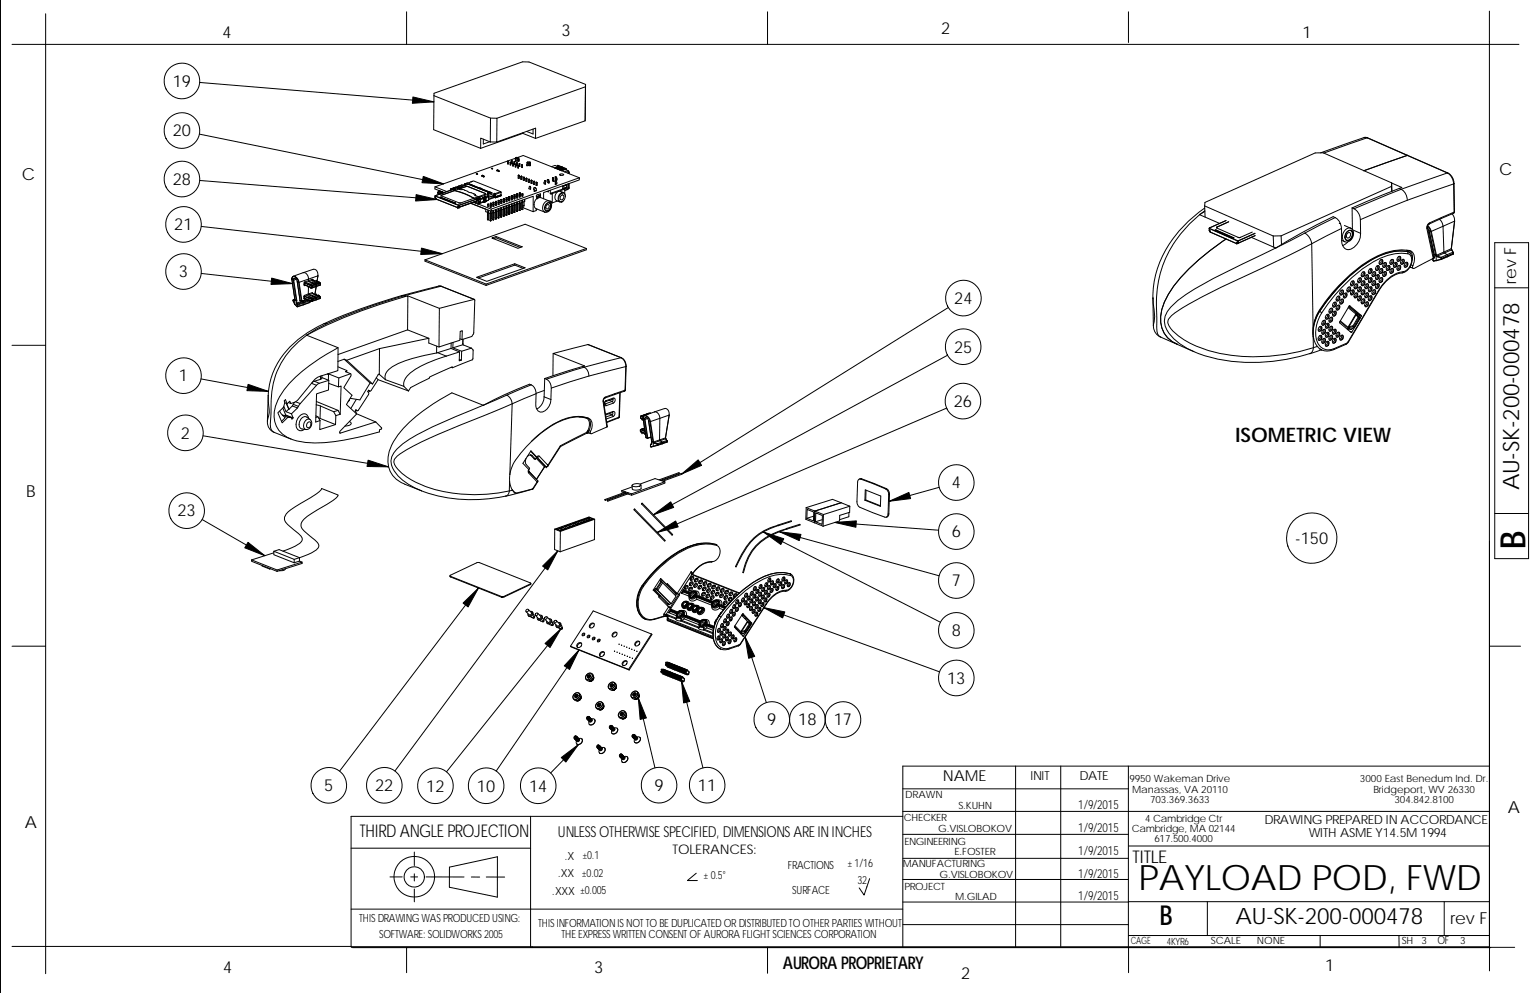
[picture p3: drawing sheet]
<svg xmlns="http://www.w3.org/2000/svg" width="432mm" height="279mm" viewBox="0 0 432 279" stroke-linecap="round" stroke-linejoin="round" font-family="sans-serif">
<defs><g id="words">
<g font-size="9.9">
<text x="429.4" y="154.4" transform="rotate(-90 429.4 154.4)">B</text>
<text x="320.5" y="250.4">PAYLOAD POD, FWD</text>
</g>
<text font-size="7.7" x="326.5" y="260.2">B</text>
<g font-size="6.3">
<text x="427.6" y="138" transform="rotate(-90 427.6 138)">AU-SK-200-000478</text>
<text x="347.7" y="259.9">AU-SK-200-000478</text>
</g>
<text font-size="5.6" x="347.6" y="124.4">ISOMETRIC VIEW</text>
<g font-size="4.9">
<text x="101.3" y="235.5">THIRD ANGLE PROJECTION</text>
<text x="318.8" y="243">TITLE</text>
<text x="220.4" y="272.6">AURORA PROPRIETARY</text>
</g>
<g font-size="4.7">
<text x="62.6" y="10.6">4</text>
<text x="158.1" y="10.1">3</text>
<text x="264.9" y="9.6">2</text>
<text x="366.6" y="10.6">1</text>
<text x="48.6" y="24.4">19</text>
<text x="48.6" y="38.4">20</text>
<text x="6.1" y="50.7">C</text>
<text x="48.6" y="52">28</text>
<text x="422" y="49.1">C</text>
<text x="49.1" y="64.8">21</text>
<text x="50.4" y="78">3</text>
<text x="426.8" y="79.9" transform="rotate(-90 426.8 79.9)">rev F</text>
<text x="268.6" y="85.5">24</text>
<text x="268.5" y="99.2">25</text>
<text x="50.4" y="107.3">1</text>
<text x="268.5" y="114.5">26</text>
<text x="50.9" y="123.4">2</text>
<text x="267.9" y="137.4">4</text>
<text x="7.4" y="139.9">B</text>
<text x="50" y="145.3">23</text>
<text x="267.9" y="151.2">6</text>
<text x="364.6" y="153.1">-150</text>
<text x="267.9" y="165">7</text>
<text x="267.9" y="179">8</text>
<text x="266.6" y="192.4">13</text>
<text x="215.9" y="204.1">9</text>
<text x="224.7" y="204.1">18</text>
<text x="234.7" y="204.1">17</text>
<text x="91.3" y="222.6">5</text>
<text x="105.6" y="222.6">22</text>
<text x="120" y="222.7">12</text>
<text x="134.3" y="222.7">10</text>
<text x="148.9" y="222.7">14</text>
<text x="184.2" y="222.6">9</text>
<text x="196.5" y="222.6">11</text>
<text x="7" y="232.9">A</text>
<text x="424.4" y="228.7">A</text>
<text x="408.3" y="259.9">rev F</text>
<text x="62.8" y="273.8">4</text>
<text x="167.3" y="273.8">3</text>
<text x="270.5" y="275.3">2</text>
<text x="373" y="273.3">1</text>
</g>
<g font-size="4.2">
<text x="265.4" y="219.7">NAME</text>
<text x="157" y="235.4">UNLESS OTHERWISE SPECIFIED, DIMENSIONS ARE IN INCHES</text>
</g>
<text font-size="3.7" x="189.3" y="240.3">TOLERANCES:</text>
<g font-size="3.5">
<text x="290" y="219.3">INIT</text>
<text x="303.9" y="219.3">DATE</text>
<text x="303.5" y="227.6">1/9/2015</text>
<text x="356" y="232">DRAWING PREPARED IN ACCORDANCE</text>
<text x="303.5" y="234">1/9/2015</text>
<text x="368.4" y="235.5">WITH ASME Y14.5M 1994</text>
<text x="303.5" y="240.4">1/9/2015</text>
<text x="303.5" y="246.9">1/9/2015</text>
<text x="303.5" y="253.3">1/9/2015</text>
</g>
<g font-size="3.2">
<text x="158.9" y="241.9">.X</text>
<text x="164" y="241.6">±0.1</text>
<text x="221.7" y="244.5">FRACTIONS</text>
<text x="238.5" y="243.9">± 1/16</text>
<text x="155.4" y="251.7">.XXX ±0.005</text>
<text x="157" y="246.8">.XX ±0.02</text>
<text x="198" y="247.4">± 0.5°</text>
<text x="223" y="251.6">SURFACE</text>
<text x="241.4" y="248.7">32</text>
<text x="101.1" y="259.5">THIS DRAWING WAS PRODUCED USING:</text>
<text x="151.5" y="260.9">THIS INFORMATION IS NOT TO BE DUPLICATED OR DISTRIBUTED TO OTHER PARTIES WITHOUT</text>
<text x="106.7" y="264.1">SOFTWARE: SOLIDWORKS 2005</text>
<text x="158.1" y="264.1">THE EXPRESS WRITTEN CONSENT OF AURORA FLIGHT SCIENCES CORPORATION</text>
<text x="404.6" y="265.7">OF</text>
</g>
<g font-size="2.8">
<text x="317.9" y="220.2">9950 Wakeman Drive</text>
<text x="382.8" y="220.2">3000 East Benedum Ind. Dr.</text>
<text x="254.8" y="224.5">DRAWN</text>
<text x="269.8" y="227.6">S.KUHN</text>
<text x="318.7" y="223">Manassas, VA 20110</text>
<text x="323.7" y="225.8">703.369.3633</text>
<text x="386.6" y="223">Bridgeport, WV 26330</text>
<text x="392.5" y="225.8">304.842.8100</text>
<text x="254.4" y="231">CHECKER</text>
<text x="318.6" y="234">Cambridge, MA 02144</text>
<text x="322.3" y="231.2">4 Cambridge Ctr</text>
<text x="254.6" y="237.8">ENGINEERING</text>
<text x="264.1" y="234.1">G.VISLOBOKOV</text>
<text x="325" y="236.8">617.500.4000</text>
<text x="254.1" y="244">MANUFACTURING</text>
<text x="268.6" y="240.5">E.FOSTER</text>
<text x="254.6" y="250.5">PROJECT</text>
<text x="264.4" y="247">G.VISLOBOKOV</text>
<text x="268.9" y="253.3">M.GILAD</text>
<text x="318.3" y="265.7">CAGE</text>
<text x="328.5" y="265.8">4KYR6</text>
<text x="340.9" y="265.6">SCALE</text>
<text x="353.8" y="265.5">NONE</text>
<text x="394.6" y="265.5">SH</text>
<text x="400.1" y="265.5">3</text>
<text x="411" y="265.5">3</text>
</g>
</g></defs>
<g fill="none" stroke="#000" stroke-width=".28">
<path d="M.1 0v279.4M3.4 12.5h424.2M12.8 3.9v270.1M114.4 3.3v9.2M216 3.3v9.2M317.6 3.3v8.7M419.2 3.1l.1 270.1M56.1 37.7l68.7 14M56.2 23.2l65.9 5.5M122.2 26.9l-.1 9.6 13.2 5.2M122.2 26.9l15.9 6.3M136.1 39.2l-.1 1.3 1.9-.6"/>
<path d="M138 39.9l-2.7-1v2.8M138.1 33.2l1.8 .1-.1 6.7-1.8-.1zM147.2 37.5l-11.9 4.2M147.2 37.4v.1M147.2 37.5l3.5 1.4M150.1 36.3v1.4l-1.9-.7M150.7 38.9l.1-2.8-11 3.9M164.7 34l-14 4.9M164.8 24.4l-.1 9.6M164.8 24.4l-24.9 8.9M164.8 23.7l-.1 10.3M164.8 23.7l-15.9-6.3h-1.8l-24.9 8.8v.7"/>
<path d="M164.8 23.7v.7M383.9 38.7l-12.2 4.3M383.9 38.7l1.1 .1 11.3 4.9-12.4 4.3M384 38.7l.8 .1M384.8 38.8h.2M384.8 38.8l22.8 9.9M384.8 38.8l-12.2 4.3M56.2 50.8l66.8 5.3M122.4 52.6v.6l1.4 .5M122.4 52.6l3.4 1.3M122.5 55.1h.1M122.5 55.6v.1"/>
<path d="M122.5 55.1v.1M122.5 55.7l.1 .1M122.5 55.7h.1M122.5 55.2l6.5 2.6M122.5 55.2v.5M122.6 55.1h.1M122.6 55.1l-.1 .5M122.6 55.1l-.1 .1M122.6 55.1l6.5 2.6M122.6 55.7l.1 .2M122.6 55.7v.1M122.6 55.8l.1 .2"/>
<path d="M122.7 56h.1M122.7 55.8v.1M122.7 56l6.2 2.4M122.7 55.9v.1M123.3 54.1h.1M123.3 54.1l-.1 .1M123.3 54.1v.3M123.3 54.3l.1 .2M123.3 54.3h.1M123.4 54.6l.1 .1M123.4 54.6h.1M123.4 54.5l.4 .1"/>
<path d="M123.4 54.5v.1M123.4 54.4l.1 .1M123.4 54.3l-.1 .1M123.4 54.1v.3M123.4 54.5l.3 .2M123.4 54v.1M123.5 54.5v.1M123.6 53.8l-.3 .6M123.6 53.8h.1M123.6 53.9l-.2 .1M123.6 53.8l.7 .3M123.6 53.8l.6 .2"/>
<path d="M123.6 53.8l.1 .1M123.7 53.9l.7 .2M123.7 53.7l-.1 .1M123.7 53.7l.6 .2M123.7 53.7h-.1M123.7 53.7h.1M123.8 53.9l-.4 .1M123.8 53.7l.7 .3M123.8 53.7h-.1M123.8 54.5h.1M123.8 54.5h.2M123.8 53.9l-.4 .2"/>
<path d="M123.8 54h.1M123.9 55.5v.1M123.9 55.6h.1M123.9 55.6l4.2 1.6M123.9 55.5h.2M123.9 54h.1M124 54.4l-.2 .1M124 54.4l-.1 .1M124 54.4v.1M124 55.6h.1M124 55.6l4.1 1.6M124.1 53.8l.5 .2"/>
<path d="M124.1 55.5l-.1 .1M124.1 55.5l4.1 1.6M124.2 54.3h.1M124.2 54.4h.1M124.2 54.3v.1M124.2 54.3l.1 .1M124.2 54.4l-.2 .1M124.2 54.1l-.8 .3M124.2 54l.1 .1M124.2 54.3l-.2 .1M124.2 54.2l.1 .1M124.2 54.2v.1"/>
<path d="M124.3 54.9v.2l4.9 2M124.3 54.3h-.1M124.3 54.9v.3M124.3 53.9l.1 .1M124.3 53.9l-.1 .1M124.3 54.1h.1M124.3 54.4h.1M124.3 54.1l.5 .2M124.3 54.1l.4 .2h-.2M124.4 54.3h-.1M124.4 54h.1M124.4 54.1v.1"/>
<path d="M124.4 54.3h.1M124.4 54.2l-.9 .3M124.4 54l.6 .2-.5-.2M124.4 54l-.1 .1M124.4 54.2l.3 .1M124.4 54.2h-.2M124.5 54h.1M124.5 54.2l-.1 .1M124.5 54.3h.1M124.6 54.3l-.3 .1M126.8 53.3v.3M126.9 53.2l.1 .1"/>
<path d="M126.9 53.3h.1M126.9 53.2l-.1 .1M126.9 53.3l-.1 .1M126.9 53.2l.9 .3M127 53.3l.3 .1M127 53.3v.2M127.1 53.3h-.1M127.2 53.1l.1 .1M127.2 53.1l-.1 .1M127.2 53.1l.6 .3 .4-.2M127.3 53.1v.1M127.3 53.1h.1"/>
<path d="M127.3 53.1h-.1M127.3 53.1h.4M127.3 53.4l-4.7 1.7M127.4 53.4h-.1M127.6 53h.1M127.6 53.5h.2M127.7 53v.1M127.7 53l-.4 .1M127.7 52.9v.1M127.7 53l.2 .1M127.7 52.9l-.1 .1M127.7 52.9l.5 .2"/>
<path d="M127.7 53.1h.1M127.7 53.1l-.3 .2M127.8 53.5v.1a18.4 18.4 0 0 1 5.4 2.2v-.1M127.8 53.5a18.4 18.4 0 0 1 5.4 2.2M127.9 53.1l-.4 .2M127.9 53.1l.3 .1M128.1 57.2h.1M128.2 57.2h-.1M128.2 57.2h.1M128.2 53.2l-.4 .2 .4-.2M128.2 57.1l-.1 .1M128.2 57.1v.1"/>
<path d="M128.2 53.1v.1M128.3 52.7h.2M128.3 52.7l-1.4 .5M128.5 52.7v.1M128.5 52.7h.2M128.6 53h.2M128.6 53h.1M128.7 52.7h-.1M128.7 52.6v.1M128.7 52.6l-.1 .1M128.7 52.7h.1M128.8 53l.5 .2"/>
<path d="M128.8 53h.1M128.8 58.3h.1M128.8 58.4h.1M128.8 58.3v.1M128.8 53l.6-.2zM128.9 58.4h.1M128.9 58.3v.1M128.9 58.2l.1 .1M128.9 58.2l-.1 .1M128.9 58.2v.1M128.9 52.5h.1M128.9 52.5h.2"/>
<path d="M128.9 58.3h.1M128.9 52.5l-.3 .1M129 52.5l.2 .1M129 52.5l-.1 .1M129 52.5h.1M129 52.5l-.3 .1M129 52.5h-.1M129 52.5h.2M129 52.4l-.1 .1M129 52.4l.2 .1M129 58.3h.1M129 58.3l5.1-1.7-5.2 1.8"/>
<path d="M129 58.3h-.1M129.1 58.3h.2M129.1 57.7l-.1 .1M129.1 57.7l.2 .1h-.3M129.1 52.5h.1M129.1 52.5h-.1M129.2 58.3l-.3 .1M129.2 57.1h.6M129.2 52.5h.1M129.3 58.3h.1M129.3 53.2l1.2 .2 2.9 1.1M129.3 53.2v.1"/>
<path d="M129.4 52.8h.1M129.4 52.7v.1M129.5 52.7l.1 .1M129.6 52.6l.2 .1M129.7 52.8h.1M129.8 52.7v.1M129.8 52.8l-.9 .3M130 52l-1 .4M130.7 51.9h.2M130.7 51.8l.3 .1M130.7 51.8v.1M130.8 51.8l.1 .1"/>
<path d="M130.8 51.8l-.1 .1M130.9 51.8l-.1 .1M130.9 51.9h.1M131 51.8l-.3 .1M131 51.8v.1M131 51.9l-1 .1M131.1 52.5l-1.9 .7M131.1 52.5h.6l4.9 2v.2M131.1 52.5h.1M131.1 52.5h.6M131.1 52.5l-6.8 2.4M131.5 51.5h.1"/>
<path d="M131.5 51.5l-.7 .3M131.7 52.5h.1M131.7 52.5l4.9 1.9M131.8 51.9l-2.2 .7M131.9 51.9h.1M131.9 51.8l5.3 2.2M132.1 51.7l6.3 2.5M132.1 51.7l.1 .1M132.1 51.7l-3.3 1.2M132.2 51.8l.4 .1M132.2 51.8h.1M132.5 57.2l4 1.6"/>
<path d="M132.5 57.2l5.7 2.2M132.6 51.9l.1 .1M132.6 51.9v.1M132.7 51.1l-.2 .1M132.7 51.1l-1.1 .4M132.7 52h.1M132.7 52l.4 .1M132.9 52.1l-.2 .1M132.9 51l-.2 .1M132.9 51l.4-.1 7.6 3M132.9 51l-.3 .1M133.1 52.1v.1"/>
<path d="M133.1 52.1l1.6 .7M133.2 52.2l-.2 .1M133.2 55.7l1.4 .5M133.2 52.4l.2-.1-.1 .1M133.4 54.5l.5 .3-.1 .3 1.1 .3M133.4 54.5v.1M133.6 52.4l-.1 .1M133.9 54.9h-.1M133.9 54.8l-.1 .1M133.9 52.5l-.2 .1M133.9 56.9v.2l-.6-.2M134 56.7l-.2 .4 .7 .3"/>
<path d="M134 56.6l-.1 .3M134 48.9l.3 .1M134 48.9h.2M134.1 56.1l-4.8 1.7v.5h-.3v-.5M134.1 55.8v.1M134.1 55.9l.6 .2M134.1 56.2l.4 .1M134.1 56.2l.3 .1M134.1 56.2v.7h-.2M134.2 48.9h-.1M134.2 48.9h.1M134.3 48.9h.1"/>
<path d="M134.3 52.7l-.1 .1M134.4 48.9l-.1 .1M134.4 55.7l-.3 .1M134.4 55.7l.2 .1zM134.4 56.3l.1 .2M134.5 56.3h-.1M134.5 56.3l.1 1M134.5 56.5v.9M134.6 52.8l-.2 .1 .2-.1M134.6 57.4h-.1M134.6 57.4l3.6 1.4M134.6 57.3v.1"/>
<path d="M134.6 56.4l-.1 .1M134.7 56.1v.1M134.7 56.4l-.1 1M134.7 56h-.1M134.7 56v.1M134.7 52.8l.9 .3M134.7 52.8v.1M134.7 56.1h.1M134.8 56.1h-.1M134.9 57h.1M134.9 55.4h.1M134.9 55.4l.3 .1"/>
<path d="M134.9 56.7l.4-.1v.3l-.4 .2zM134.9 56.7v.3M135 55.9l-.7 .1M135 55.9l-.3 .1M135 55.7l-5.7 2M135 55.9h.1M135 55.9v.1M135 55.9h.2M135.1 55.9h.1M135.1 53h-.2M135.2 55.9v.1M135.2 56.9h.1"/>
<path d="M135.2 55.9h.1M135.2 56.6l-.3 .1M135.3 56.6v.3M135.3 56.6h.1M135.3 56.9l-.4 .1M135.3 56.8h.1M135.4 53l-.3 .1 .3-.1M135.6 49.6l.5 .2M135.6 49.5v.1M135.6 53.1v.1M135.6 53.1l1.9 .8M135.7 49.4h.4"/>
<path d="M135.7 49.4l-.1 .1M135.7 49.4l.3 .1M135.8 53.3h-.2M135.8 55.6h.1M135.8 55.6l.2 .1M135.8 55.6h.2M135.9 56.9h.1M135.9 56.9l-1.3 .5M135.9 49.3l-.2 .1M135.9 56.8l-1.3 .6M135.9 56.8l.2 .1M136 55.6h-.1"/>
<path d="M136 56.8h.1M136 53.3l-.2 .1h.2M136 55.8v.1M136 55.7l.1 .2-1.4 .5-.1-.2M136 55.7l-1.4 .5M136 56.7l.1 .1M136 55.6h.1M136 49.5l.1 .2M136 55.6l.1 .2M136 55.6h-.2M136.1 56.6h.1M136.1 55.7l-.2 1.1"/>
<path d="M136.1 56.8h.3M136.1 56.8v.1M136.1 56.9h.3M136.1 55.8v.8M136.1 49.4l.2 .3M136.1 49.7v.1M136.1 49.4l-.1 .1M136.3 49.7l-.2 .1M136.3 49.7h.1M136.4 55.5v.1M136.4 55.5l-.4 .1M136.4 55.5v.9"/>
<path d="M136.4 56.8v.1M136.4 56.4l.1 .1M136.4 56.3v.1M136.4 55.6v.9l-.3 .1M136.4 55.6l-.3 .2M136.4 55.6h.1M136.5 53.6h-.2M136.5 56.5l.2 .1M136.5 55.4l.1 .1M136.5 56.5h-.1M136.6 56.4v.1M136.6 55.4v.1"/>
<path d="M136.6 55.4h-.3l.4 .1M136.6 55.4h.1M136.6 56.5l.3 .1M136.6 56.5h-.1M136.6 54.7l-6.8 2.4h-.6M136.6 54.4v.1M136.6 55.5l.1 .9-.2-.1M136.6 54.4v.3M136.7 55.5h-.1M136.7 55.5h.1M136.7 55.5v1M136.7 55.5l.1 .1"/>
<path d="M136.7 56.7v.1M136.7 56.6v.1M136.7 55.4l.1 .2M136.7 53.6l-.2 .1 .2-.1M136.7 56.4h.1M136.7 56.6h.1M136.7 55.7h.1M136.7 56.7l-.3 .1M136.7 56.5h.1M136.7 58.8v.8l.8 .3M136.7 56.8l-.3 .1M136.8 56.6h.1"/>
<path d="M136.8 56.5h.1M136.8 56.6l-.1 .1M136.8 55.6v.9M136.8 56.7l-.1 .1M136.9 56.5h.1M136.9 56.4v.2M137.2 53.8l-.2 .1M137.2 54h.1M137.2 54.9h.1M137.2 59.8v2M137.2 57.5l.2 .6M137.3 54h.1"/>
<path d="M137.3 54l-.1 .7M137.3 54.1h.1M137.3 57.4l.1 .1M137.3 57.4l.1 .2M137.3 57.4h.2M137.3 59.1v.7M137.3 54.3h.1M137.3 54.1v.5M137.3 54.1v.4M137.3 54.6v.1M137.3 54.6h.1M137.3 54.1v.6"/>
<path d="M137.3 54.4h.2M137.4 55.2l.1 .2M137.4 55.3v.1M137.4 55.2l-.7 .2M137.4 59.5h.1M137.4 53.9l-.2 .1M137.4 59.8v2M137.4 54.6l.1-.2-.2 .3M137.4 57.6v.5M137.4 56.4h.1M137.4 56.4l-.5 .2M137.5 59.9l.5 .2"/>
<path d="M137.5 54.5h.1M137.5 59.1v.8M137.5 53.9v.1M137.5 53.9l.4 .1M137.5 55.4l-.7 .2M137.5 55.4v.9l-.6 .2M137.5 54.4l.1 .2M137.5 54.4h.1M137.5 55.5h.1M137.5 57.4l-.1 .2M137.5 57.4l.1 .1M137.6 59.9l-.1 1.9"/>
<path d="M137.6 57.5v.5l-.2 .1M137.6 57.5l-.2 .1M137.9 54l-.6 .3M137.9 54l.1 .1M138 57.2l-.1 1.1 .2 .1M138 54.1l.4 .1M138 54.1h.1M138 57.7l.1 .1M138 57.7h.2M138 59.4v.7M138 57.2h.2M138 57.2l.2 .1"/>
<path d="M138 57.2h.3M138.1 54.2l-.6 .2M138.1 57.8v.6M138.2 57.3v.4M138.2 59.4v.7M138.2 59.8l.1 .1M138.2 57.7l-.1 .1M138.2 57.7l.1 .1M138.3 57.2l-.1 .1M138.3 57.2h.1M138.3 57.8h-.2M138.3 57.8v.5l-.2 .1"/>
<path d="M138.3 57.2v.6M138.4 54.2l-3.5 1.3M138.5 47.4l.2 .1zM138.5 47.3l-.2 .1M138.6 47.4h-.3l.2 .1M138.7 59.9v1.9M138.7 57v1l.2 .1M138.8 59.8v-.6v.7l-.6 .2M138.8 57.5h.1M138.8 57.5l.1 .1M138.8 57.5h.2M138.8 56.9h.2"/>
<path d="M138.8 56.9l.1 .1M138.8 55.1h.1M138.9 55.1l-1.4 .4M138.9 59.8l-.1 2.1M138.9 57.6v.5M138.9 55l-.1 .1M138.9 55.4h.1M138.9 55v.1M138.9 55h.1M138.9 55.4v.1M138.9 57v.4M138.9 59.2v.6"/>
<path d="M138.9 59.8l-.1 .1M138.9 55.1v.3M138.9 55.4l-1.4 .8 1.7-.6M138.9 55.5h.1M139 55.5h.1M139 54.9h.1M139 54.9l-.1 .1M139 57.5l-.1 .1M139 57.5h.1M139 54.9v.6M139 56.9l-.1 .1M139 56.9l.1 .1"/>
<path d="M139.1 57l-.1 1-.1 .1M139.1 57h-.2M139.2 54.8l-.2 .1M139.2 54.8v.1M139.2 54.8h.1M139.2 55.4v.2M139.2 54.4l-2 .7 .2 .1M139.2 54.4l.2 .1M139.2 54.9h.1M139.2 54.8l.1 .6-.3 .1M139.2 54.4v.4M139.2 55.3v.1"/>
<path d="M139.4 59.6v1.9M139.4 54.5l.1 .2M139.5 56.7l-.1 1.1h.2M139.5 54.7v.9l1.5-.5M139.5 54.7l-.1-.2 .1 1.1M139.5 54.7h.1M139.5 57.2h.2M139.5 59v.6M139.5 57.2l.1 .1M139.5 59.6l-.6 .2M139.5 56.7h.1M139.5 56.7h.3"/>
<path d="M139.5 54.7v.9h-.3M139.6 59.6v2M139.6 57.3v.5M139.6 56.7v.5M139.7 59.6h-.2M139.7 58.9v.7M139.7 55.4h.1M139.7 59.3h.1M139.7 57.2l-.1 .1M139.7 57.2h.1M139.8 56.7h-.2M139.8 56.7h.1"/>
<path d="M139.8 57.2l-.2 .1M139.8 57.2v.6h-.2M139.8 56.7v.5M140 47.8l.4 .1M140.1 47.8l-.2 .1M140.1 55.3h.1M140.2 59.4l-.1 1.9M140.2 56.4v1.1l.2 .1M140.2 55.1l-.5 .3M140.2 55.2h.1M140.2 55.2l-.5 .2M140.3 58.7v.7"/>
<path d="M140.3 55.2l-.6 .2M140.3 59.4l-.6 .2M140.3 56.9h.2M140.3 56.9l.1 .1M140.3 48l.1 .2M140.3 48l-.4-.1-.1 .1 .6 .3M140.3 56.4h.2M140.3 56.4h.1M140.3 56.4l.1 .1M140.3 59.3v2M140.4 57v.6M140.4 56.5v.4"/>
<path d="M140.4 48.2v.1M140.4 59.3l-.1 .1M140.4 58.7v.6M140.4 47.9l.1 .3M140.4 47.9l-.1 .1M140.5 59v.1M140.5 56.9l-.1 .1M140.5 56.9v.1M140.5 56.4l-.1 .1M140.5 56.4h.1M140.5 55.1h.1M140.5 55h.1"/>
<path d="M140.5 48.2l-.1 .1M140.5 57h-.1M140.5 48.2h-.1M140.5 48.2h.1M140.5 56.4v1.1l-.1 .1M140.5 55l.5-.2zM140.5 57h.1M140.9 59.1v1.9M140.9 54l.1 .1M140.9 53.9l-1.5 .6M140.9 53.9l.1 .2M140.9 56.2v1l.2 .1"/>
<path d="M141 54.9v.1M141 55.1h.1M141 56.7h.1M141 56.7l.1 .1M141 56.7h.2M141 59.1l-.6 .2M141 58.5v.6M141 56.1l.1 .1M141 55h.1M141 56.1h.2M141 55l-.5 .1M141 54.1v.8"/>
<path d="M141 54.1l-1.5 .6M141 54.9l-.4 .2M141.1 55l-.1 .1M141.1 59v2.1M141.1 56.8v.5M141.1 56.2v.4M141.1 59l-.1 .1M141.1 58.4v.6M141.2 58.7h.1M141.2 58.7v.1M141.2 56.7l-.1 .1M141.2 56.7h.1"/>
<path d="M141.2 56.1l-.1 .1M141.2 56.1l.1 .1M141.3 56.7l-.2 .1M141.3 56.7v.5l-.2 .1M141.3 56.2h-.2M141.3 56.2v.5M141.6 58.8v1.9M141.7 55.9v1.1h.1M141.7 56.4h.3M141.7 56.4l.1 .1M141.7 58.8v-.6v.6M141.7 58.8l-.6 .2"/>
<path d="M141.8 55.9h.1M141.8 55.9l.1 .1M141.8 55.9h.2M141.8 58.8v2M141.8 56.5v.5M141.9 56v.4M141.9 58.1v.7M141.9 58.8h-.2M142 56.4l-.2 .1M142 56.4v.1M142 55.9l-.1 .1M142 55.9h.1"/>
<path d="M142 58.7v2M142 56.5h-.2M142 58.7v1.5M142 55.9v1.1h-.2M142.4 58.6v1.9M142.4 55.6v1.1l.2 .1M142.5 58.5v-.6v.6M142.5 56.2h.1M142.5 56.2l.1 .1M142.5 58.5l-.6 .3M142.5 56.2h.2M142.5 55.6h.2"/>
<path d="M142.5 55.6h.1M142.5 55.6l.1 .1M142.6 58.5l-.1 2h.2M142.6 56.3v.5M142.6 55.7v.4M142.6 57.9v.6M142.6 58.5h-.1M142.7 56.2l-.1 .1M142.7 56.2h.1M142.7 58.2v.1M142.7 58.2h.1M142.7 58.5v2"/>
<path d="M142.7 55.6l-.1 .1M142.7 55.6h.1M142.7 56.2v.5l-.1 .1M142.7 59.9h.1M142.8 55.6l-.1 .6M142.8 55.6l-.2 .1M142.9 45.4h.1M142.9 45.4l.1 .7M142.9 45.4h.2M143 45.4v.7M143.1 45.4l-.1 .7M143.1 45.4h-.1"/>
<path d="M143.1 58.3v1.9M143.2 55.9v.6h.1M143.2 55.4v.5M143.2 58.2v-.5v.6M143.2 55.9h.1M143.2 55.9l.1 .1M143.2 55.9h.2M143.2 58.3l-.6 .2M143.2 55.3h.3M143.2 55.3l.1 .1M143.3 58.3v2M143.3 56v.5"/>
<path d="M143.3 55.4v.5M143.4 58.3h-.2M143.4 57.6v.7M143.5 58h.1M143.4 55.9l-.1 .1M143.4 55.9h.1M143.5 55.3l-.2 .1M143.5 55.3v.1M143.5 59.7h.1M143.5 55.9v.6h-.2M143.5 55.9l-.2 .1M143.5 58.2v2"/>
<path d="M143.5 55.4v.5M143.5 55.4h-.2M143.6 45.6l.1 .8M143.6 45.6l.1 .1M143.6 45.6l.2 .1M143.7 45.7v.7M143.8 45.7l-.1 .7M143.8 45.7h-.1M143.8 59.9l.2 .1M143.9 58.1l-.1 1.8M143.9 55.1v1.1l.2 .1M144 58l-.6 .3"/>
<path d="M144 55.6l.1 .1M144 55.6h.2M144 55.1h.2M144 55.1h.1M144 55.1l.1 .1M144 58v-.6v.6M144 45.2l.1 .1M144 45.2l.1 .8M144 45.2l.2 .1M144 58v2M144.1 55.7v.6M144.1 55.2v.4"/>
<path d="M144.1 58h-.1M144.1 45.3v.7M144.1 57.4v.6M144.2 57.7v.1M144.2 57.7h.1M144.2 55.6l-.1 .1M144.2 55.6v.1M144.2 45.3l-.1 .7M144.2 45.3h-.1M144.2 59.9l-.2 .1M144.2 59.4v-1.5v2M144.2 59.9l-.1 .1"/>
<path d="M144.2 55.1l-.1 .1M144.2 55.1h.1M144.2 55.7v.5l-.1 .1M144.2 55.7h-.1M144.2 55.6h.1M144.3 55.1l-.2 .1M144.3 55.1v.5M144.3 45.9l.1 .8M144.3 45.9l.1 .1M144.3 45.9h.2M144.4 46v.7M144.5 45.9l-.1 .8"/>
<path d="M144.5 45.9l-.1 .1M144.6 59.7l.2 .1M144.6 57.8v1.9M144.6 55.4v.5l.2 .1M144.7 54.8v.6M144.7 45.5l.1 .8M144.7 45.5l.1 .1M144.7 45.5h.2M144.7 55.4h.2M144.7 55.4h.1M144.7 55.4l.1 .1M144.7 57.8l-.6 .2"/>
<path d="M144.7 54.8h.2M144.7 54.8l.1 .1M144.7 57.7v-.5v.6M144.8 59.8h.1M144.8 57.7v2.1l.1-.1M144.8 55.5v.5M144.8 54.9v.4M144.8 45.6v.7M144.8 57.7l-.1 .1M144.9 57.1l-.1 .6M144.9 45.5l-.1 .8M144.9 45.5l-.1 .1"/>
<path d="M144.9 55.4l-.1 .1M144.9 55.4h.1M144.9 59.7l-.1 .1M144.9 54.8l-.1 .1M144.9 54.8h.1M144.9 57.4v.1M144.9 59.2l.1-1.5-.1 2M145 55.4v.5l-.2 .1M145 55.4l-.2 .1M145 54.8v.6M145 54.8l-.2 .1M145 46.2h.1"/>
<path d="M145 46.2l.1 .8M145 46.2h.2M145.1 45.1v.3M145.1 45v.1M145.1 44.5l-22.7 8.1M145.1 46.2v.8M145.1 44.5v.5M145.1 44.5l.2 .1M145.2 44.3l-.1 .7M145.2 44.4v.1M145.2 46.2l-.1 .8M145.2 46.2h-.1"/>
<path d="M145.3 44.6l-.2 .8M145.3 59.4l.2 .1M145.4 57.5l-.1 1.9M145.4 55.1l.1 .6M145.4 45.8l.1 .8M145.4 45.8h.1M145.4 45.8h.2M145.4 54.6v.5M145.4 55.1h.1M145.4 55.1l.1 .1M145.4 55.1h.3M145.5 54.5l.1 .1"/>
<path d="M145.5 54.5l.1 .2M145.5 56.9v.6M145.5 54.5h.2M145.5 57.5l-.7 .2M145.5 45.3l.5 .1M145.5 45.3l-.4 .1M145.5 59.5h.1M145.5 44.6h.1M145.5 44.6h-.2M145.5 44.6v.7M145.5 57.4v2.1l.2-.1M145.5 55.2v.5"/>
<path d="M145.5 45.8v.8M145.6 54.7v.4M145.6 57.4l-.1 .1M145.6 56.8v.6M145.6 45.8l-.1 .8M145.6 45.8h-.1M145.6 44.6h.2M145.6 44.6v.7M145.7 57.2h.1M145.7 55.1l-.2 .1M145.7 55.1h.1M145.7 54.5l-.1 .2"/>
<path d="M145.7 54.5l.1 .1M145.7 58.9v-1.5v2M145.7 59.4l-.2 .1M145.7 55.1v.6h-.2M145.7 46.5h.3M145.7 46.5h.2M145.7 46.5l.2 .8M145.8 54.6l-.2 .1M145.8 44.3l1.5-.5 15.8 6.2M145.8 54.6v.5M145.8 44.6l.2 .5M145.9 49.4h.3"/>
<path d="M145.9 49.4l-.1 .7 .2 .1M145.9 46.5v.8M145.9 44.4v.1M145.9 44.5h.1M146 46.5l-.1 .8M146 46.5h-.1M146 44.5l.1 .5M146 45.1v.3M146 44.5l-.2 .1M146 49.3l-.1 .1M146 44.3h-.7l-.2 .2M146 44.3l.1 .7"/>
<path d="M146 44.3l-.1 .1M146 49.3l.2 .1M146 49.3v.9M146 49.3h.1M146.1 45.1l-.1 .3M146.1 45h.1M146.1 44.7v.3M146.1 45l-.1 .1M146.1 59.2h.2M146.1 57.3v1.9M146.1 54.9v.5l.2 .1M146.1 46.1h.1"/>
<path d="M146.1 46.1l.1 .8M146.1 46.1h.2M146.2 54.3l-.1 .5M146.2 54.8h.2M146.2 54.8l.1 .1M146.2 56.6v.6M146.2 54.3h.1M146.2 54.3l.1 .1M146.2 54.3h.2M146.2 57.2l-.6 .2M146.2 49.4v.7l-.2 .1M146.2 46.1v.8"/>
<path d="M146.3 59.2h.1M146.3 57.2v2h.1M146.3 54.9v.6M146.3 54.4v.4M146.3 57.2h-.1M146.3 56.6v.6M146.3 46.1l-.1 .8M146.3 46.1h-.1M146.4 54.8l-.1 .1M146.4 54.8l.1 .1M146.4 59.2h-.1M146.4 54.3l-.1 .1"/>
<path d="M146.4 54.3h.1M146.5 58.6v-1.4l-.1 2M146.5 58.6h-.1M146.5 54.9v.5l-.2 .1M146.5 54.9h-.2M146.5 54.3v.6M146.5 54.3l-.2 .1M146.6 49.7v.7l.1 .1M146.6 49.7h.3M146.7 49.6l-.1 .1M146.7 49.6h.1M146.7 49.6v.9"/>
<path d="M146.8 49.6l.1 .1M146.8 49.6h-.1M146.8 58.9h.1M146.8 57v1.9M146.8 58.9l.2 .1M146.8 46.4h.3M146.8 46.4h.2M146.8 46.4l.2 .8M146.9 54.6v.5l.1 .1M146.9 54.6h.1M146.9 54.6l.1 .1M146.9 54.6h.3"/>
<path d="M146.9 56.3v.7l-.6 .2M146.9 56.9h.2M146.9 49.7v.7l-.2 .1M147 46.4v.8M147 59h.1M147 56.9v2.1M147 54.7v.5M147.1 46.4l-.1 .8M147.1 46.4h-.1M147.1 56.3v.6M147.2 54.6l-.2 .1M147.2 54.6h.1"/>
<path d="M147.2 56.6v.1M147.2 56.6h.1M147.2 58.9l-.2 .1M147.2 56.9v2M147.2 54.6v.5l-.2 .1M147.2 57.8v.6l2.9 1.2M147.3 50v.7l.1 .1M147.3 50h.2M147.4 49.9l-.1 .1M147.4 49.9h.1M147.5 49.9v.1M147.5 50l-.1 .8"/>
<path d="M147.5 49.9l.2 .1M147.5 56.8v1.2l-.3-.2M147.5 57.7l-.3 .1M147.7 50h-.2M147.7 50l-.1 .7-.2 .1M147.7 56.1v.6l-.6 .2M148 50.2v.8l.2 .1M148 50.2l.2 .1M148.2 50.2v.1M148.2 50.3v.8M148.2 50.2h-.2M148.2 50.1v.1"/>
<path d="M148.2 50.1l.2 .1M148.3 46.4l.1 .2M148.4 50.2l-.2 .1M148.4 45.8v.5M148.4 50.2v.8l-.2 .1M148.4 45.8l.1 .1M148.4 45.6h.8M148.4 45.6v.1M148.4 45.6v.2M148.4 45.7v.1M148.4 45.7h.1M148.5 45.9l-.1 .7"/>
<path d="M148.7 50.5v.8h.2M148.7 50.5l.2 .1M148.7 45.8v.8M148.7 45.8l.3 .1M148.7 45.8l-.2 .1M148.7 46.6h.5M148.7 46.6h-.3M148.9 50.4l-.2 .1M148.9 50.4h.1M148.9 45.8l-.1 .8M148.9 50.4v.2M148.9 50.6v.7"/>
<path d="M148.9 50.4l.2 .1M149 45.9l.2 .5M149.1 52.5l.3 .2M149.1 50.5v.8h-.2M149.1 50.5l-.2 .1M149.2 45.7v.1M149.2 45.8h.1M149.2 45.8v.6M149.2 46.4v.2M149.2 45.8l-.2 .1M149.2 45.6v.1M149.2 45.6l.1 .7"/>
<path d="M149.3 52.7l-.1 .5M149.3 52.7l-.3-.2-.2 .6 .4 .1M149.3 46.3h.1M149.3 46.3l-.1 .3M149.4 52.7l-.2 .5M149.4 52.7h-.1M149.4 50.8v.7l.2 .1M149.4 50.8l.2 .1M149.6 50.7l-.2 .1M149.6 50.7h.1M149.6 50.9v.7M149.6 50.7v.2"/>
<path d="M149.6 50.7l.2 .1M149.8 50.8v.8h-.2M149.8 50.8l-.2 .1M150.2 51.1h.3M150.2 51.1l-.1 .7 .2 .1M150.3 53.3h.1M150.3 51l-.1 .1M150.3 51l.2 .1M150.3 53.3v-.4l.4-.1 .3 .7M150.3 53.3l.2 .4M150.3 51v.9M150.3 51h.1"/>
<path d="M150.4 53.8v.1M150.5 53.7l-.1 .2M150.5 51.1v.7l-.2 .1M150.6 52.7v.1M150.9 53.1l-.3-.3-.3 .1 .1 .9M150.9 51.4h.3M150.9 51.4v.7l.1 .1M151 55.3v.1M151 51.3l-.1 .1M151 51.3h.1M151 55.4l.1 .1M151 53.5l-.5 .2"/>
<path d="M151 53.5l-.6 .4M151 51.3v.9M151.1 51.3l.1 .1M151.1 51.3h-.1M151.1 55.8l.1 .1M151.1 55.5v.3M151.2 51.4v.7l-.2 .1M152 55l-.6-.2 .7 .3M152 55l.1 .2M152 55l-1 .4M152 55.1l.1-.6-1.1 .4v.6M152.1 55.5l-1 .3"/>
<path d="M152.1 55.5v.1M152.1 55.2l-1 .3M152.1 55.2v.3M152.1 55.6a1.81 1.81 0 0 0-1.6 1.2 1.81 1.81 0 0 0 .4 1.9l2.4 1M152.2 55.6l2.4 .9a1.83 1.83 0 0 0-1.7 1.2 1.83 1.83 0 0 0 .4 2M153 55.9v-1.7l10.1-3.6v-.6l-24.9 8.8v.6l11.9-4.2v4.4l.8-.4v-.3l.3-.1M153.1 51.5l.3 .1M153.3 59.7h.2M153.3 50.8l-.2 .7M153.3 50.8l.3 .1M153.3 50.8l.4 .1M153.4 51.6l.1 .2"/>
<path d="M153.6 50.9l-.2 .7M153.6 50.9v.9l-.4-.1-.1-.2M153.9 57.3a.73 .73 0 0 1 .9-.2 .73 .73 0 0 1 .4 .8 1.26 1.26 0 0 1-1.6 1.4l-.3-.8zM153.9 57.7l.4-.2a.62 .62 0 0 1 .2 .9 .62 .62 0 0 1-.8 .2zM153.9 57.3l.7-.2a1.24 1.24 0 0 1 .4 1.4 1.24 1.24 0 0 1-1.3 .8l-.3-.8zM154.1 50.6l.2 .1M154.1 50.6h.4M154.1 50.6l.1 .5M154.2 51.4l.3 .1M154.2 51.1l.3 .1M154.2 51.1v.3M154.3 51.4h-.1"/>
<path d="M154.3 53.7v.3l-.3-.1M154.3 50.7l.2 .8M154.5 50.6l-.2 .1M154.5 50.6l.1 .5-.1 .4M154.6 57.1a1.29 1.29 0 0 1 .3 1.4 1.29 1.29 0 0 1-1.2 .8M154.6 56.6a1.74 1.74 0 0 1 .5 2 1.74 1.74 0 0 1-1.8 1.1M154.9 56.8v-.2l.3 .1v.3l.2 .1M154.9 53.5v1M155.2 56.8h-.2M155.2 54.4l-.3 .1M155.5 54.5l-.3-.2v.3l-.3-.1M155.5 54.5l-.1 2.6"/>
<path d="M155.5 50v.9l.3 .1M155.5 50l.4 .1M155.5 50l.3 .1M155.8 50.1v.9zM156.2 50.9l.3 .7M156.2 50.9l.2 1M156.3 49.8l.2 .1M156.3 49.8h.4M156.3 49.8l.1 .5M156.4 50.6l.3 .1M156.4 47.2v.1M156.4 50.3l.3 .1"/>
<path d="M156.4 50.3v.3M156.5 51.6l-.1 .3M156.5 47.2l.1 .1M156.5 47.2l.3 .2M156.5 47.2l-.3 .1M156.5 50.6h-.1M156.5 47.2l.4 .2M156.5 49.9l.2 .8M156.6 50.8l-.4 .1M156.6 50.8l.2 .7M156.6 50.8h-.1M156.7 49.8l-.2 .1"/>
<path d="M156.7 49.8l.1 .6-.1 .3M156.7 56.5l.9 .3M156.8 51.5l-.3 .1M156.8 51.5l-.1 .3-.3 .1M156.8 47v.1M156.8 47.1h.6M156.8 47l-.8 .2M156.8 47h.2M156.8 47.1l-.6 .2M156.8 47.4h.1M156.8 47.4l-.2 .1M156.9 47.1l-.2 .2"/>
<path d="M156.9 47.1l.3 .1M156.9 46.8h.1M156.9 46.8l2.4 1M156.9 46.8l-.7-.3-1 .4M156.9 56.6l-1.5 .5M156.9 46.5l2.4 .9M157 46.6l2.3 1M157 46.6l-.1 .2 1.2 .4M157 46.6h.1M157 47v.1M157 47l.4 .1M157.1 47.5v.1"/>
<path d="M157.1 47.5l.1 .1M157.1 47.6h.3M157.1 47.6h-.1M157.2 53.8l1.4 .4M157.2 53.8a1.61 1.61 0 0 0-.5 2.7M157.2 53.8l-1.7 .7M157.2 47.3h.1M157.2 47.6h.1M157.3 47.6h.1M157.3 47.6h-.1M157.4 47.1l-.7 .4M157.5 49a.69 .69 0 0 1 1.1 .2 .71 .71 0 0 1-1.1-.2z"/>
<path d="M157.9 47.8l.1 .1M157.9 47.8l.4 .1M158 55l.2-.1a.67 .67 0 0 1 .4 .8 .67 .67 0 0 1-.8 .4l-.1-.7zM158.1 54.2l.1 .2a1.45 1.45 0 0 0-.4 2.4l.4-.1M158.1 54.2a1.77 1.77 0 0 0-.7 2.5l.7 .1M158.1 54.2a.81 .81 0 0 1 .8 .2 .81 .81 0 0 1 .2 .8M158.1 47.9l.2-.3 .3 .3M158.1 47.3l1.2 .4M158.1 47.3l-.8 .3M158.1 54.2l.1 .1M158.2 56.8h-.1M158.2 56.7l-.1 .1"/>
<path d="M158.2 47l-.1 .3-.8 .3M158.2 47h.1M158.2 54.3a1.01 1.01 0 0 1 1 .7 1.01 1.01 0 0 1-.3 1.1l-.7 .6M158.2 54.3v.1M158.2 47l-.1 .3M158.2 47.6l.6 .2M158.2 47.6l-.6 .3 .3-.1M158.2 56.7v.1M158.2 56.7h.1M158.2 47.5v.1M158.2 47.5l-.8 .3M158.2 47.5h.3"/>
<path d="M158.3 48h-.3M158.4 52.3v.9M158.4 52.5l1.1-.5v.8M158.5 47.5v.2M158.5 47.5l.3 .2M158.7 56.4l-.5 .4M158.8 47.7v.1M158.8 47.8l-.7 .2M159 53.2l-1.8 .6M159 53.2l-.3-.1-3.5 1.2M159 53.2v1.3M159.2 52.1h.1"/>
<path d="M159.2 47.4l.2 .2M159.3 47.8l.6 .2M159.3 47.6v.1M159.3 47.7v.1M159.4 52.8l-1 .2M159.4 52.1l-.5 .1M159.4 52.8h.1M159.4 52.9h.1M159.4 47.6v.2M159.4 47.6h-.1M159.4 52l-1 .5M159.4 52v.1"/>
<path d="M159.4 52.8l-1 .3M159.4 52h.1M159.5 52.8l-1.1 .2M159.5 52.8l-.8 .3M159.8 52.9l.1 .1M159.8 53.3l-.8 .3M159.9 48.3h.1M159.9 53.2l-.9 .3M159.9 53.2l-.1 .1M159.9 53h.1M159.9 51.8v1.2M159.9 53v.2"/>
<path d="M159.9 48.3h.2M159.9 48v.3M159.9 48l-1 .4M159.9 48.3v.5M160 48.3l.1 .1M160 48.3v.5M160.1 48.4v.1M160.1 48.4l.1 .1M160.1 52.9l-.1 .1M160.1 48.5v.4M160.1 53h-.1M160.2 52.9v-1.2l-.1 1.2"/>
<path d="M160.2 52.9h-.1M160.2 52.9l-.1 .1M160.2 48.5h-.1M160.2 48.5v.4M339.1 57.9l19.3 8.5M339.1 57.9l.1 3.2M339.1 58.5a32.7 32.7 0 0 0-14.4 21.8l-.2 3.8M339.2 59.5l-1.4 .8M339.2 59.3l-1.4 1M380.6 58.5l.1 6.1 2.3 1.1M380.6 58.5l.5 .2M381.1 58.7a3.5 3.5 0 0 1 1.8 3.1"/>
<path d="M391.7 52.5v-1l.1 2.3M391.7 52.5l-31.1 13.9M391.7 52.5v1.3M393.8 53l.8-.3-22.2-9.7h-2.2l-31 14-.1 .9M394.4 53.3l-13.3 5.4M394.4 53.3a3.6 3.6 0 0 1 1.7 3M394.4 53.3l-.6-.3-13.2 5.5M407.4 48.7a3.6 3.6 0 0 1 1.8 3.1l.1-.2M407.4 48.7l-13 4.6M407.4 48.7h.2M407.6 48.7a3.3 3.3 0 0 1 1.7 2.9M409.3 51.6h.1"/>
<path d="M409.3 51.6l.1 8M409.4 59.6l-.2 .4M409.4 59.6l-.2 .4-3.6 1.5M56.6 76.9l25.8 2.9M56.6 63.7l67.9 7.7M82.1 78.7l.1-.1a.72 .72 0 0 1 .4-.9 1.64 1.64 0 0 1 1.5 1.8l-.3-.7a1.18 1.18 0 0 0-1.5-.8l-.1 .7M82.1 78.7h.1M82.1 78.7l.9 5.7M82.2 78.7l.8 5.7M82.5 78.8l.1-.4a.74 .74 0 0 1 .8 .1 .74 .74 0 0 1 .3 .7v.1M82.5 78.8l.9 5.7M82.6 77.7l2.7-1a1.48 1.48 0 0 1 1.5 1.8"/>
<path d="M82.7 78.8h-.2M82.7 78.8l.8 5.7M83.1 78.4h-.3l-.1 .4M83.4 78.6l-.7 .2M83.7 79.3h.1M83.7 79.3l.8 5.2M83.7 79.3l.8 5.3M83.7 79.2v.1M84.1 79.5l.7 5.2M85.3 76.7l2.9-.9a1.27 1.27 0 0 1 1.3 1.8l-2.7 .9M85.6 79.7v.4M85.6 79.7h.1"/>
<path d="M85.7 79.7v.7M85.7 79.7h.1M85.8 79.7l.8 .3M85.8 79.7l.9 .2M86.7 79.9l-.1 .1M86.7 79.9h.1M86.8 79.9l.2 .3M86.8 79.9l-.2 .1M86.8 79.8h.1M86.8 78.5l-2.6 .9 .7 5.4M86.8 78.5v.5M86.8 79l-1.1 .3-.1 .4"/>
<path d="M86.8 79l.2 .2M87 79.2l-1.1 .4-.2-.3v.4M87 79.2l.7 .3M87.9 79.4l.4 .3M87.9 79.4l-1.1 .4M87.9 78.6l.2 .2zM88.1 78.8h.1M88.1 78.8l-1.1 .4M88.1 78.8l-.2-.2-1.1 .4M88.1 78.8l.7 .3M88.6 79.7l-1.1 .4M88.6 79.7l.2 .2"/>
<path d="M88.8 79.9l.1 .1M88.8 79.9l-1.2 .5M88.9 80l.2 .2-1.1 .4-.2 .3M88.9 80l-1.1 .4M89 79l.3 .3M89 79l-1.1 .4M89 79h.1M89.3 79.3h.1M89.3 79.3l-2.2 .8-.3-.3v.1M89.3 79.3l.2 .1-.2-.1M89.5 77.6l-.3 1.6zM89.7 79.3l.2 .2-1.1 .4"/>
<path d="M89.7 79.3l-1.1 .4M89.7 79.3l.3 .2M89.7 79.3h.1M90 79.5v.1M90 79.6l-2.2 .7M90 79.6l.2 .2M90 79.6l-1.1 .4M90 79.6h.1M90.1 79.6h-.1M90.1 79.6l.1 .2M90.2 79.8l-1.1 .4v.3M90.2 79.8v.3l-1.1 .4"/>
<path d="M90.2 79.8h.1M90.2 79.8v.3M119.6 73.1l17.2 6.8v.4M119.6 73.1v.4l17.2 6.8M134.2 78l10.7-3.8 2.9 1.2-10.8 3.8zM137.2 61.8h.2M137.4 61.8h.1M137.5 61.8h.1M137.5 61.8h-.1M137.9 62.1h.2M137.9 60v2.1M138 60.1h.2"/>
<path d="M138.1 62.1h.1M138.1 60.1v2M138.3 62.1h-.2M138.3 61.5v-1.5v2.1M138.3 61.5h.1M138.5 67l1.1-.5 7.4 2.9-1.2 .5zM138.7 61.8l.1 .1M138.8 61.9h.1M138.9 67.2l.7-.3 6.9 2.7M139 61.3v-1.5v2M139 61.8l-.2 .1M139.4 61.5l.2 .1"/>
<path d="M139.6 61.6h.1M139.6 66.5v.4M139.7 61.5l-.1 .1M139.8 61v-1.5l-.1 2M139.8 61h.1M140.1 61.3h.2M140.3 61.3h.1M140.5 61.3h-.1M140.5 61.3h-.2M140.5 60.7h.1M140.5 60.7v-1.5v2.1M140.9 61l.2 .1"/>
<path d="M141.1 61.1h.1M141.2 61l-.1 .1M141.3 60.5v-1.5l-.1 2M141.3 60.5h-.1M141.6 60.7l.2 .1M141.8 60.8h.1M142 60.7l-.2 .1M142 60.2h.1M142.4 60.5l.1 .1M142.7 60.5l-.2 .1M143.1 60.2l.2 .1M143.3 60.3h.1"/>
<path d="M143.5 60.2l-.2 .1M144 60h.1M144.9 74.2v.4M144.9 74.6l-10.3 3.6M144.9 74.6l2.4 .9M165 69.9l-17.2-6.8-28.2 10M165 69.9v.4l-28.2 10M165 69.9l-28.2 10M337.7 60.4h.1M337.7 60.4l5.6 2.5M337.7 60.4a31.9 31.9 0 0 0-12.1 29v2.1a3.7 3.7 0 0 0 .9 3.2l.2 .1M337.8 60.3l-.1 .1"/>
<path d="M340.4 64.3h.1M340.4 64.9l.1 .1M340.4 64.9h.1M340.4 64.3v.6M340.4 64.3l7.9 3.5M340.4 64.1v.8M340.4 64.1h.1M340.4 64.9l.2 .1M340.5 65h.1M340.5 64.1v.2M340.5 64.3l7.8 3.4M340.5 64.3h-.1"/>
<path d="M340.6 65h.1M340.6 65l.1 .1M340.6 65l.1 .3M340.6 65.1h.1M340.7 65.3h.1M340.7 65.3l7.4 3.3M340.7 65.1v.2M340.7 65.2v.1M342 64.8h.1M342 64.8l5 2.2M342.1 64.7v.1M342.1 64.7l-.1 .1"/>
<path d="M342.1 64.8l5.1 2.2M342.1 64.8h.1M342.1 64.8h.2M342.3 64.9l4.9 2.1M342.3 64.8l-.2 .1M342.3 64.9h.1M342.3 64.8l4.9 2.2M342.3 64.7l5 2.2M342.3 64.7h-.2M342.3 64.7v.1M342.6 63.9l-.2 .1 .2 .2 5.9 2.6M342.6 63.9v.3"/>
<path d="M342.6 63.9h.1M345.1 62.1l-4.7 2M345.1 67.3a61.5 61.5 0 0 0-14.7 13.2 15.8 15.8 0 0 0-3.7 10.2 7.2 7.2 0 0 0 4.7 6.1M345.9 62.4l-3.3 1.5M347 67h.1M347 67h.3M347.2 67h.1M347.3 66.9v.1M347.3 66.9l-.1 .1M348.1 68.5v.1M348.1 68.5h.1M348.1 68.4v.1"/>
<path d="M348.1 68.6h.1M348.2 68.3h.1M348.2 68.3l.1 .1M348.2 68.3l-.1 .1M348.2 68.3v.2M348.2 68.5l.3-.1-.3 .2M348.2 68.5l-.1 .1M348.2 68.4h-.1M348.3 68.4h.1M348.3 67.7v.1M348.3 67.7l.3 .1h-.3M348.5 66.8h.7"/>
<path d="M349.2 66.8h-.7M352.2 66.8l6.9 3M352.5 65.3l-3.3 1.5M353.3 65.6l-4.7 2.1M353.3 66.3l-5 2.1M353.3 65.7l-4.7 2.1 .1 .6h-.4v-.6M353.3 66.3l-4.9 2.1M358.4 66.4l.1 3.1M359.1 69.8l-15.6 7.6a81 81 0 0 0-12 7.1 7.9 7.9 0 0 0-3.8 5.9 8.5 8.5 0 0 0 4.3 6.3 36.6 36.6 0 0 0 21.4 5.3 57.2 57.2 0 0 0 15.3-2.5M359.1 69.8h.1M359.3 69.7l-.2 .1M360.6 66.4h-2.2"/>
<path d="M360.6 66.4l.1 2.4M367.3 65.6l-8 4.1M367.3 65.6a4 4 0 0 1 1.9 3M369.2 68.6l.4 23.7M369.2 68.6l-8.2 4.1a383.8 383.8 0 0 0-28.1 13.9 9 9 0 0 0-4.1 3.4 2.31 2.31 0 0 0 .7 2.4 21.7 21.7 0 0 0 10.6 6.2 51.9 51.9 0 0 0 29.6-.8l-.1-3.2M375.8 61.2l-.5-.2a161.7 161.7 0 0 0-16 8.7M375.8 61.2l-8.5 4.4M375.8 61.2a3.5 3.5 0 0 1 1.8 3.1M377 62.9h.3M377.6 64.3l.1 3.5a2.01 2.01 0 0 0 1 2.2 2.01 2.01 0 0 0 2.3-.4 4.8 4.8 0 0 0 2-3.9M377.6 64.3l-8.4 4.3M377.7 67.6l.8 .4"/>
<path d="M378.4 63.4l1.8 .8M379.2 65.2l.4-.3a.97 .97 0 0 1 1.1 .3 .97 .97 0 0 1 .1 1.1 1.23 1.23 0 0 1-.7 1.2 1.23 1.23 0 0 1-1.4-.2l-.1-1.1zM379.3 65.2l.4-.3a.99 .99 0 0 1 1 .4 .99 .99 0 0 1 0 1.1 1.14 1.14 0 0 1-.7 1.2 1.14 1.14 0 0 1-1.3-.4v-1.1zM379.3 65.6l.2-.1a.74 .74 0 0 1 .7 .7 .74 .74 0 0 1-.6 .7 .45 .45 0 0 1-.6-.4zM379.3 78.2a51.7 51.7 0 0 0-8 9.5M379.3 68.1l-1.4 1M380.2 64.2a2.13 2.13 0 0 1 .6 2.5 2.13 2.13 0 0 1-2.3 1.3M380.2 64.9a1.59 1.59 0 0 1 .3 1.7 1.59 1.59 0 0 1-1.5 1M380.5 79.2l.3-.2a.71 .71 0 0 1 .3 .9 .71 .71 0 0 1-.8 .5l-.2-.4zM380.5 64.4l-.2-.1a2.09 2.09 0 0 0-2.4 2.4v.6l.6 .7M380.5 79.1a.5 .5 0 0 1 .2 .6 .5 .5 0 0 1-.6 .3M380.9 79a.86 .86 0 0 1-.6 1.4"/>
<path d="M381.6 80a.52 .52 0 0 1 .1 .6 .52 .52 0 0 1-.6 .3M381.9 79.9a.89 .89 0 0 1-.6 1.3M382.5 78.3l.3-.1a.71 .71 0 0 1 .3 .8 .71 .71 0 0 1-.8 .5l-.2-.4zM382.6 78.3a.51 .51 0 0 1 .1 .6 .51 .51 0 0 1-.6 .3M382.9 78.1a.86 .86 0 0 1-.6 1.4M383 65.7l-.1-3.9a263.5 263.5 0 0 1 26.3-10l.1 7.9-6.9 3-.4 .3-.4 .8 1.8 8.9-5.3 2.8a.43 .43 0 0 1-.5-.2 .43 .43 0 0 1 .1-.5M383.5 76.6l.2-.1a.71 .71 0 0 1 .6 .8 .71 .71 0 0 1-.9 .5l-.2-.4zM383.5 79.2l.2-.2a.71 .71 0 0 1 .6 .8 .71 .71 0 0 1-.8 .6l-.3-.5zM383.6 76.6a.51 .51 0 0 1 .1 .6 .51 .51 0 0 1-.5 .3M383.6 79.1a.51 .51 0 0 1 .1 .6 .51 .51 0 0 1-.5 .3M383.9 76.5a.87 .87 0 0 1-.6 1.3M383.9 79a.87 .87 0 0 1-.6 1.4"/>
<path d="M384.5 77.5l.3-.2a.7 .7 0 0 1 .4 .9 .7 .7 0 0 1-.9 .4l-.1-.4zM384.6 79.9a.5 .5 0 0 1 .1 .7 .5 .5 0 0 1-.5 .2M384.6 77.4a.51 .51 0 0 1 .1 .6 .51 .51 0 0 1-.5 .3M384.9 79.8a.86 .86 0 0 1-.6 1.4M385 77.3a.88 .88 0 0 1-.7 1.4M385.5 78.3l.2-.2a.71 .71 0 0 1 .6 .8 .71 .71 0 0 1-.8 .6l-.3-.4zM385.5 75.8l.2-.2a.7 .7 0 0 1 .6 .9 .7 .7 0 0 1-.9 .5l-.2-.5zM385.6 78.2a.51 .51 0 0 1 .1 .6 .51 .51 0 0 1-.5 .3M385.6 75.7a.52 .52 0 0 1 .1 .6 .52 .52 0 0 1-.5 .3M386 75.6a.87 .87 0 0 1-.7 1.4M386 78.1a.87 .87 0 0 1-.7 1.4M386.5 76.6l.2-.1a.71 .71 0 0 1 .6 .8 .71 .71 0 0 1-.8 .6l-.3-.5z"/>
<path d="M386.5 79.1l.3-.1a.72 .72 0 0 1 .4 .8 .72 .72 0 0 1-.9 .5l-.1-.4zM386.6 76.5a.5 .5 0 0 1 .1 .6 .5 .5 0 0 1-.5 .3M386.6 79.1a.51 .51 0 0 1 .1 .6 .51 .51 0 0 1-.5 .3M386.9 79h.1a.87 .87 0 0 1-.7 1.3M387 76.4a.88 .88 0 0 1-.6 1.4M387.5 80l.2-.2a.71 .71 0 0 1 .6 .8 .71 .71 0 0 1-.8 .6l-.3-.4zM387.5 77.4l.2-.1a.71 .71 0 0 1 .6 .8 .71 .71 0 0 1-.9 .6l-.2-.5zM387.5 74.9l.2-.2a.7 .7 0 0 1 .6 .9 .7 .7 0 0 1-.9 .5l-.2-.4zM387.6 77.4a.51 .51 0 0 1 .1 .6 .51 .51 0 0 1-.5 .3M387.6 79.9a.51 .51 0 0 1 .1 .6 .51 .51 0 0 1-.5 .3M387.6 74.8a.52 .52 0 0 1 .1 .6 .52 .52 0 0 1-.5 .3M388 77.3a.87 .87 0 0 1-.6 1.3"/>
<path d="M388 79.8a.89 .89 0 0 1-.6 1.4M388 74.7a.89 .89 0 0 1-.6 1.4M388.5 78.3l.3-.2a.72 .72 0 0 1 .4 .9 .72 .72 0 0 1-.9 .5l-.1-.5zM388.5 75.7l.2-.1a.71 .71 0 0 1 .6 .8 .71 .71 0 0 1-.8 .6l-.3-.5zM388.5 73.2l.3-.2a.7 .7 0 0 1 .4 .9 .7 .7 0 0 1-.8 .5l-.2-.4zM388.6 73.1a.5 .5 0 0 1 .2 .6 .5 .5 0 0 1-.6 .3M388.6 75.7a.5 .5 0 0 1 .2 .6 .5 .5 0 0 1-.6 .3M388.6 78.2a.51 .51 0 0 1 .1 .6 .51 .51 0 0 1-.5 .3M389 73a.86 .86 0 0 1-.6 1.4M389 75.5a.86 .86 0 0 1-.6 1.4M389 78.1a.88 .88 0 0 1-.6 1.4M389.5 76.6l.2-.2a.7 .7 0 0 1 .6 .9 .7 .7 0 0 1-.9 .5l-.2-.5z"/>
<path d="M389.5 74l.2-.1a.66 .66 0 0 1 .5 .9 .66 .66 0 0 1-.9 .3v-.6zM389.6 76.5a.51 .51 0 0 1 .2 .6 .51 .51 0 0 1-.6 .3M389.6 74a.51 .51 0 0 1 .2 .6 .51 .51 0 0 1-.6 .3M390 76.4a.87 .87 0 0 1-.6 1.4M390 73.9a.89 .89 0 0 1-.6 1.3M390.5 74.9l.3-.2a.71 .71 0 0 1 .5 .8 .71 .71 0 0 1-.8 .6l-.3-.5zM390.6 74.8a.5 .5 0 0 1 .2 .6 .5 .5 0 0 1-.6 .3M391 74.7a.86 .86 0 0 1-.6 1.4M391.5 75.7l.3-.2a.7 .7 0 0 1 .5 .9 .7 .7 0 0 1-.9 .5l-.2-.4zM391.6 73.2l.2-.2a.71 .71 0 0 1 .5 .8 .71 .71 0 0 1-.8 .6l-.3-.5zM391.6 75.6a.52 .52 0 0 1 .2 .7 .52 .52 0 0 1-.6 .2M391.6 73.1a.51 .51 0 0 1 .2 .6 .51 .51 0 0 1-.6 .3"/>
<path d="M392 75.5a.87 .87 0 0 1-.6 1.4M392 73a.87 .87 0 0 1-.6 1.4M392.6 74l.2-.2a.67 .67 0 0 1 .4 .9 .67 .67 0 0 1-.9 .4v-.6zM392.6 73.9a.5 .5 0 0 1 .2 .6 .5 .5 0 0 1-.6 .3M393 73.8a.86 .86 0 0 1-.6 1.4M393.6 74.8l.2-.1a.7 .7 0 0 1 .5 .8 .7 .7 0 0 1-.8 .5l-.3-.4zM393.6 72.3l.2-.2a.71 .71 0 0 1 .5 .8 .71 .71 0 0 1-.7 .6l-.4-.4zM393.6 72.2a.51 .51 0 0 1 .2 .6 .51 .51 0 0 1-.6 .3M393.6 74.8a.52 .52 0 0 1 .2 .6 .52 .52 0 0 1-.6 .3M394 72.1a.87 .87 0 0 1-.6 1.4M394 74.7a.88 .88 0 0 1-.6 1.3M394.6 73.1l.2-.1a.66 .66 0 0 1 .4 .9 .66 .66 0 0 1-.9 .2v-.5z"/>
<path d="M394.7 73.1a.51 .51 0 0 1 .1 .6 .51 .51 0 0 1-.6 .3M395 76.4a10 10 0 0 0-7 5.3M395 76.4l-.3 .4M395 73a.85 .85 0 0 1-.6 1.3M395.6 74l.2-.2a.71 .71 0 0 1 .5 .9 .71 .71 0 0 1-.9 .4l-.1-.7zM395.6 73.9a.51 .51 0 0 1 .2 .6 .51 .51 0 0 1-.6 .3M395.9 70.4l1.1 .8M396 73.8a.86 .86 0 0 1-.6 1.4M396 70.7l.1 .1M396 70.7a18.3 18.3 0 0 0-13.5 4.8 49.8 49.8 0 0 0-11.1 12.1M396 70.7l.3 .1M396.3 71.4l-.2-.6a14.6 14.6 0 0 0-9.9 2.3 45.7 45.7 0 0 0-14.7 14.6l.5 .3"/>
<path d="M396.3 71.4a14.2 14.2 0 0 0-9.7 2.3 46.8 46.8 0 0 0-14.6 14.3M396.3 71.4a2.07 2.07 0 0 1 .8 3.1 3 3 0 0 1-2.1 1.9M396.4 70.8a2.74 2.74 0 0 1 .7 3.8 3.3 3.3 0 0 1-3.1 2.3 10.3 10.3 0 0 0-5.9 4.9l-8.5 14.4-.8 .7M396.8 70.5l.6 .9 .1 1.8M397 74.8l.2 .5M397.2 74.5l.5 .3M397.2 75.3l.6 .2M397.2 75.3h-.4M397.7 74.8a3.3 3.3 0 0 0-.5-4.2 15.2 15.2 0 0 0-11.7 2.6 40.9 40.9 0 0 0-15.2 16.2l-.7 2.9M401.8 64.1h.1M401.8 64.1l1.8 8.4M401.8 64.1l-.2 .2"/>
<path d="M401.8 64.1l.5 .8M401.8 63.6l.9 1.5M401.9 63.4l1 1.7M402.2 64.9l1.5 6.6M402.2 64.9h.1M402.3 64.8l-.1 .1M402.3 64.9l1.4 6.7M402.3 63l-.5 .5v.6M402.4 62.7l-.1 .3M402.7 65.1l1.4 6.7M402.9 65.1l1.4 6.7M402.9 65.1h-.2"/>
<path d="M403.3 70l-.2 .1M403.4 70.1l-.3 .1M403.4 73.2h.1M403.4 72.8l.1 .6 .8-.1M403.4 72.8v.5l.2 .2M403.4 72.7v.1M403.5 70.7l-.3 .1M403.5 73.4l.1 .1M403.5 70.9l-.2 .1M403.6 72.5l-.2 .2h.2M403.6 72.5h.1M403.6 72.5v.2"/>
<path d="M403.7 71.5v.1M403.7 71.5v.9M403.7 71.6l.4 .2M403.7 72.4h.1M403.7 71.6l-.1 1.1M403.7 72.4l-.1 .1M403.7 72.5h-.1M404.1 71.8l.1 .3M404.1 71.8h.1M404.1 71.8h.2M404.2 72.1l1.4 .5 .1 .2-1.4 .5M404.2 72.1l.1 1.2"/>
<path d="M404.3 73.3h.1M404.3 71.8l.1 .2M404.3 71.8h-.1M404.3 71.8h.1M404.4 73.3l-.8 .2M404.5 72.1v.1M404.5 72.1l2.1-.9 .7 .5-1.6 .7M404.5 72.1l1.2 .3M404.5 72.1h-.3M405.2 61.7h.1a2.79 2.79 0 0 1 .9 2M405.6 61.5l-3.3 1.5M405.6 72.9l.1 .1"/>
<path d="M405.7 72.4l.1 .3M405.7 72.4l-.1 .2M405.7 61.2l-.1 .3M405.7 73l-1.3 .3M405.8 72.7h-.1M405.8 72.7v.1M405.8 72.8h-.1M405.8 72.8l-.1 .2M406.2 63.7l.2 7.2-2.1 .9M406.2 63.7l-3.3 1.4M407.4 72.3l-1.7 .7M407.5 72l-1.7 .8"/>
<path d="M407.5 72l-1.7 .7M408.5 70l.1 .2M408.5 70l-2.1 1 .2 .2 2-.9M408.5 69.9l.1 .3M408.5 69.9v.1M408.6 70h-.1M408.6 70.3l.4 .7M408.6 70.3v-.2l.1 .3M408.6 70.3h.1M408.7 70.3l.4 .9M408.7 60.2a2.28 2.28 0 0 1 .7 2M409 71l.1 .2"/>
<path d="M409 71l-1.7 .7 .2 .3M409 71h.1M409.1 71.2v.2M409.1 71.2l-1.6 .8M409.1 71.4l-1.7 .9M409.1 71.4l-.1 .1M409.1 71.2v.1M409.1 71.3l-1.7 1M409.1 71.3v.1M409.1 71.2h.1M409.4 62.2l-.9 7.7M409.4 62.2l-3.2 1.5"/>
<path d="M420.8 68.3h9.5v88.9h-9.5zM3.4 97.2h9.4M82.5 84.6v.1M82.5 84.5v.1M82.5 84.6l.1 .1M82.5 84.7l.5 .9M82.5 84.7h.1M82.6 84.7l.4 .9M82.6 84.4l.3 .2M82.6 84.4l-.1 .1M82.6 84.3l-.1 .2M82.6 84.3l.4-.1-.3 .1"/>
<path d="M82.6 84.3h.1M82.7 84.3l-.1 .1M82.7 84.3l.3 .2M82.9 84.6h.1M83 85.6l.6 .7M83 84.6v1M83 84.5v.1M83 84.5l-.1 .1M83 84.4v.1M83 84.4h.1M83 84.4l.4 .1M83 84.4v.2"/>
<path d="M83.4 85.3h.1M83.4 84.5h.1M83.4 84.5v.8M83.4 85.3l.1 .3M83.5 85.6l.2 .1M83.5 84.5v.8M83.6 86.3h.2M83.7 85.7l.1 .1M83.7 85.7v.1M83.7 85.8h.1M83.7 86.2l-.1 .1M83.7 85.8v.4"/>
<path d="M83.7 86.2h.1M83.8 86.2v.1M83.8 85.8v.4M84.5 84.5v.1M84.5 84.6l.3 .1M84.5 84.6h.1M84.5 84.6l.4 .2M84.8 84.7l.1 .1M85.2 84.7l-1.7 .6M85.2 84.7l.1 .2M85.2 84.7h.1M85.3 84.9l-1.7 .5-.1-.1"/>
<path d="M85.3 84.9l.1 .1M85.4 85.8l-1.6 .5M85.4 85l-1.9 .6M85.4 85l.1 .2-1.7 .6M85.5 85.2l1.7-.6v.4l-1.7 .6zM85.5 83.4v.5M85.5 83.9l.2 .2M85.5 85.6l-1.7 .6M85.5 85.6l-.1 .2M85.5 83.4h.2M85.5 83.9h.2M85.6 80.1l.1 .3"/>
<path d="M85.6 80.1l.2 .1M85.6 84.5l-.4 .2M85.7 83.4v.5M85.7 83.9h.1M85.7 83.9v.2M85.7 83.5h.1M85.7 83.9l.1 .1M85.7 83.5l.9 .3M85.7 83.9l.9 .3M85.7 83.5l.1-.1 .8 .3M85.8 80.2l.8 .3M85.8 84l.8 .3"/>
<path d="M85.8 84l-.1 .1M85.8 80.2l-.1 .2M85.9 84.1h-.2M86 80.3l-.3 .1M86.3 94.3h.1M86.3 94.3l8.9 3.5a45.4 45.4 0 0 0-15.7 12.6 10 10 0 0 0-1.7 9.5 9 9 0 0 0 7.3 4.5 50.6 50.6 0 0 0 17.9-1.9l3.8-1 .1-.6 .4-.2 .1-.3-1.6-1.7M86.3 94.3a23.1 23.1 0 0 0-10 20.7 19.3 19.3 0 0 0 .1 6l.9 .7M86.4 84.2l-1.4 .5M86.4 94.3h-.1M86.4 84.3l-1.5 .5M86.6 84.2v.1M86.6 84.2l.1 .3"/>
<path d="M86.6 84.3l.1 .2M86.6 80.5l.2 .2M86.6 80.5h.1M86.6 83.7v.1M86.6 80.5l.2 .3M86.7 84.4l-1.4 .5M86.7 83.6l-.1 .1M86.7 84.5v.1M86.7 83.7l.2 .2M86.7 83.7l-.1 .1M86.8 80.7v.1M86.8 82.7l-1.1 .4-.2 .3"/>
<path d="M86.8 82.7l.1 .3M86.8 80.8v1.9M86.9 83.9h.4M86.9 84.4l.3 .1M86.9 83.9l.3 .2M86.9 84.4l-.2 .1M86.9 84.4l.1 .1M86.9 83l-1.1 .4-.1-.3v.3M86.9 83l.7 .2M87 80.6l.3 .2M87 80.6l-.2 .1M87 80.2l.3 .1"/>
<path d="M87 80.2h.4M87 80.6v.1M87 84.5l-.3 .1M87 84.5l.3 .1M87 84.5l-1.6 .5M87 84.5l-.2 .1M87 80.7l.3 .1M87 80.7l-.2 .1M87.1 80.7l-.3 .1M87.1 85.2l-1.7 .6M87.2 84.6h.1M87.2 85l-.1 .2"/>
<path d="M87.2 84.6v.4M87.2 84.5l.1 .1M87.2 84.5l.2 .3M87.3 84.6l.1 .2M87.3 80.8l.2 .2M87.3 80.8h.1M87.3 83.9l-.1 .2M87.4 80.2l-.1 .1M87.4 80.2h.1M87.4 83.9h-.1M87.4 84l-.2 .1M87.4 84l.2 .2"/>
<path d="M87.4 84.8h.1M87.5 83.8h.1M87.5 83.8l-.1 .2M87.5 81v.1M87.5 80.1l-.1 .1M87.5 83.8l.3 .3M87.5 80.2l-.2 .1M87.5 80.2l.1 .2M87.5 80.2v-.1l.3 .2M87.5 80.1v.1M87.6 84.7l-.2 .1M87.6 84.7h.1"/>
<path d="M87.6 84.2h.1M87.6 84.7l.1 .1M87.6 80.9h.1M87.6 80.9l-.1 .1M87.6 80.4l.1 .1M87.6 80.9l.2 .1M87.7 84.7v.1M87.7 84.8h.1M87.7 84.2v.1M87.7 84.7h.1M87.7 84.8h-.2M87.7 80.9h.1"/>
<path d="M87.7 80.5h.1M87.7 81l-.2 .1M87.7 80.9l.1 .1M87.7 81h.1M87.8 80.9v.1M87.8 84.1l-.1 .1M87.8 84.1h.1M87.8 81h.1M87.8 81l-.3 .1M87.8 84.4v.2M87.8 84.6l-.1 .1M87.8 84.1l.1 .3-.2-.1"/>
<path d="M87.8 84.1l-.1 .2M87.8 80.3l-.1 .2M87.8 80.3v.1M87.8 80.9h.1M87.8 80.6v.3M87.8 80.4l.2 .2-.2-.1M87.8 80.4v.1M87.9 83.1l.2 .3M87.9 83.1l-1.1 .4M88 82.6h.1M88 82.6l.7 .3M88 82.6l-.1-.2 .8 .5"/>
<path d="M88 82.6l-1.1 .4M88 82.6l-.1-.2-1.1 .3M88.1 83.4l.2 .1M88.1 83.4l-1.1 .4-.2-.3-.1 .2M88.6 83.4l-1.1 .4M88.6 83.4l.2 .3M88.8 83.7h.1M88.8 83.7l-1.2 .5M88.9 83.7v.1M88.9 83.7l-1.1 .4M88.9 83.8l.1 .2-1.1 .4-.1 .2M88.9 83.8l-1.1 .3"/>
<path d="M88.9 84.4l-1.1 .4M89 82.8l.4 .3h-.2M89 82.8h.1M89 82.8l.2 .3M89 82.8l-1.1 .3M89 80.6l-.4 2.2M89 80.6l-.3 2.2M89 80.6l-1.2 .4M89 84.3l-.1 .1M89 84.3l-1.2 .5M89.1 80.5l-1.2 .5M89.1 80.5l-.1 .1"/>
<path d="M89.2 83.1l-1.1 .3M89.2 83.1h.1M89.7 83.1l.2 .2-1.1 .4M89.7 83.1l-1.1 .3M89.7 83.1h.1M89.7 83.1l.2 .2M89.9 83.3l.1 .1M89.9 83.4h.1M90 83.4h.1M90 83.4l.1 .2M90 83.4l-1.1 .3M90 84l-1 .4"/>
<path d="M90.1 80.2l-1.1 .4M90.1 83.6h.1M90.1 83.6v.3l-1.1 .4M90.1 83.6l-1.1 .4v.3M90.1 83.9l-.1 .1M90.1 83.6v.3M90.2 80.1l-.1 .1M91.2 91.1a26.5 26.5 0 0 0-14.7 14.7l-.8 3.2-.2 2.2M91.2 91.1h.7M91.9 91.1l-2.8 1.5-2.7 1.7M95.2 97.8l-.1 6.5-6 2.1-5.4 6.3-1.8 .8-.3-.6-.8 .7M106.8 98.1l-9.2 3.3"/>
<path d="M106.8 98.1v7.2M113.1 83.2a166.4 166.4 0 0 0-21.9 7.9M113.1 83.2h.6M113.7 83.2a156.9 156.9 0 0 0-21.8 7.9M113.7 83.2l.5 .2-7.7 2.4-7.2 2.6a114.2 114.2 0 0 0-12.9 5.9M114.2 83.4l.6-.2-.1 9.6M114.7 92.8l-19.6 7M114.7 92.8l6 2.4M114.8 83.2l8.9 3.6M120.7 95.2l-13.9 2.9M120.7 95.2v1.3l2.9 1.1M122.9 99.3a42.8 42.8 0 0 0-12.2 3.7 3.6 3.6 0 0 0-2.2 3.8"/>
<path d="M122.9 99.3l.3-.1 2.4 1M122.9 97.4v1.9M123.5 80.5h.6M123.5 80.5l-10.4 2.7M123.6 80.5h-.1M123.7 80.5l9.8 3.7M124.1 80.5l.1 .1M124.1 80.5l9.4 3.7M124.1 80.5l-10.4 2.7M127 98l2.3 1M127 98l-3.8 1.2M127 96.5v1.5"/>
<path d="M127.5 97.9l2.4 .9M127.5 96.4v1.5M129.3 99l-3.7 1.2M129.5 95.3l.5 .2M130.3 96.6v.4M130.3 96.6v.1M130.3 96.6v-1.1v1.2M130.3 97l-2.8 .9M130.3 97l2.4 1M132.7 98l.5 .5-.1 2.5-.2 .2-5.5 2.3-.1-.3-5.6 2.5-.8 .4v.3l-5.3 2.7-.6 .9M132.7 98l-2.8 .8v2.5l-.6 .2v-2.5M133.5 84.2l-9.8 2.6"/>
<path d="M133.5 84.2l.1 .3-.2 9.2-.6 1-2.8 .8 .1-2.5-.6 .2v2.5l-5.9 1.9 .1-10.8M155.7 99.5l-.1 6.2M165.5 96.9l-9.8 2.6 8.8 3.5-.5 .1M165.5 96.9l9.3 3.7M165.5 96.9l9.4 3.7M266.7 99.9l-82.8 44.9M266.9 86.5l-75 46.8M324.6 84.1l-.1-.3 .2 7.8a3.4 3.4 0 0 0 2 3.2l9.3 4.1M324.6 84.1v1.2a14.1 14.1 0 0 1 .1 6.3M369.6 92.3v2.3M369.6 94.6l.5 1.8 .7 1.1M370.8 97.5l1.2 1"/>
<path d="M370.8 97.5l-1.1 .3-.4 1.2-.6 .5M371.4 92l.2-.2a.71 .71 0 0 1 .6 .8 .71 .71 0 0 1-.8 .6l-.3-.4zM371.4 94.5l.2-.1a.7 .7 0 0 1 .5 .8 .7 .7 0 0 1-.8 .6l-.3-.5zM371.4 87.6h.1M371.4 87.6a11.3 11.3 0 0 0-1.8 6.7M371.4 87.6l-.9 1.5-.5 1.5M371.5 87.6a10.7 10.7 0 0 0-1.7 7.8M371.5 91.9a.51 .51 0 0 1 .1 .6 .51 .51 0 0 1-.5 .3M371.5 94.5a.52 .52 0 0 1 .1 .6 .52 .52 0 0 1-.6 .3M371.5 98.2a4 4 0 0 0 4 .2M371.8 94.4a.87 .87 0 0 1-.6 1.3M371.8 91.8a.89 .89 0 0 1-.6 1.4"/>
<path d="M372 98.4l-3.3 1.1M372 88a8.3 8.3 0 0 0-.5 9.3l.8 .7a3.5 3.5 0 0 0 3.3 .1M372.4 95.4l.2-.2a.71 .71 0 0 1 .6 .8 .71 .71 0 0 1-.8 .6l-.4-.5zM372.4 92.8l.3-.1a.71 .71 0 0 1 .4 .8 .71 .71 0 0 1-.9 .5l-.1-.7zM372.4 90.3l.3-.2a.71 .71 0 0 1 .4 .9 .71 .71 0 0 1-.9 .5l-.2-.4zM372.4 92.8a.5 .5 0 0 1 .2 .6 .5 .5 0 0 1-.6 .3M372.4 95.3a.5 .5 0 0 1 .2 .6 .5 .5 0 0 1-.6 .3M372.5 90.2a.51 .51 0 0 1 .1 .6 .51 .51 0 0 1-.5 .3M372.8 92.6a.86 .86 0 0 1-.6 1.4M372.8 95.2a.88 .88 0 0 1-.6 1.4M372.9 90.1a.88 .88 0 0 1-.7 1.4M373.4 96.2l.2-.1a.71 .71 0 0 1 .5 .8 .71 .71 0 0 1-.8 .5l-.3-.4z"/>
<path d="M373.4 93.7l.2-.2a.7 .7 0 0 1 .5 .9 .7 .7 0 0 1-.8 .5l-.3-.5zM373.4 88.6l.2-.2a.7 .7 0 0 1 .6 .9 .7 .7 0 0 1-.9 .5l-.2-.4zM373.4 91.1l.2-.1a.71 .71 0 0 1 .6 .8 .71 .71 0 0 1-.8 .6l-.3-.5zM373.4 96.1a.51 .51 0 0 1 .2 .7 .51 .51 0 0 1-.6 .2M373.5 88.5a.51 .51 0 0 1 .1 .6 .51 .51 0 0 1-.5 .3M373.5 91.1a.51 .51 0 0 1 .1 .6 .51 .51 0 0 1-.5 .3M373.5 93.6a.52 .52 0 0 1 .1 .6 .52 .52 0 0 1-.5 .3M373.8 96a.87 .87 0 0 1-.6 1.4M373.8 88.4a.87 .87 0 0 1-.6 1.4M373.8 91a.87 .87 0 0 1-.6 1.3M373.8 93.5a.89 .89 0 0 1-.6 1.4M374.4 89.4l.2-.1a.71 .71 0 0 1 .6 .8 .71 .71 0 0 1-.8 .6l-.3-.5z"/>
<path d="M374.4 94.5l.2-.1a.71 .71 0 0 1 .6 .8 .71 .71 0 0 1-.8 .6l-.3-.5zM374.4 92l.3-.2a.7 .7 0 0 1 .4 .9 .7 .7 0 0 1-.9 .4l-.1-.4zM374.4 86.9l.3-.2a.71 .71 0 0 1 .4 .9 .71 .71 0 0 1-.9 .5l-.1-.7zM374.5 91.9a.5 .5 0 0 1 .1 .6 .5 .5 0 0 1-.5 .3M374.5 94.4a.5 .5 0 0 1 .1 .7 .5 .5 0 0 1-.5 .2M374.5 86.8a.5 .5 0 0 1 .1 .6 .5 .5 0 0 1-.5 .3M374.5 89.4a.51 .51 0 0 1 .1 .6 .51 .51 0 0 1-.5 .3M374.8 91.8a.86 .86 0 0 1-.6 1.4M374.8 94.3a.86 .86 0 0 1-.6 1.4M374.9 86.7a.86 .86 0 0 1-.7 1.4M374.9 89.2a.88 .88 0 0 1-.7 1.4M375.4 95.3l.2-.1a.7 .7 0 0 1 .6 .8 .7 .7 0 0 1-.9 .6l-.2-.5z"/>
<path d="M375.4 92.8l.2-.2a.66 .66 0 0 1 .5 .9 .66 .66 0 0 1-1 .4v-.6zM375.4 87.7l.2-.1a.7 .7 0 0 1 .6 .8 .7 .7 0 0 1-.9 .5l-.2-.4zM375.4 85.2l.2-.2a.71 .71 0 0 1 .6 .8 .71 .71 0 0 1-.8 .6l-.3-.5zM375.5 95.3a.51 .51 0 0 1 .1 .6 .51 .51 0 0 1-.5 .3M375.5 92.7a.51 .51 0 0 1 .1 .6 .51 .51 0 0 1-.5 .3M375.5 85.1a.51 .51 0 0 1 .2 .6 .51 .51 0 0 1-.6 .3M375.5 87.7a.52 .52 0 0 1 .1 .6 .52 .52 0 0 1-.5 .3M375.6 98.1l-.1 .3M375.8 95.2a.87 .87 0 0 1-.6 1.3M375.9 87.5a.87 .87 0 0 1-.7 1.4M375.9 92.6a.89 .89 0 0 1-.7 1.4M375.9 85a.87 .87 0 0 1-.6 1.4"/>
<path d="M376.4 93.6l.2-.1a.66 .66 0 0 1 .5 .9 .66 .66 0 0 1-1 .3v-.6zM376.4 83.5l.3-.2a.71 .71 0 0 1 .4 .9 .71 .71 0 0 1-.8 .4l-.2-.4zM376.4 86l.3-.2a.71 .71 0 0 1 .4 .9 .71 .71 0 0 1-.9 .5l-.1-.7zM376.5 93.6a.5 .5 0 0 1 .1 .6 .5 .5 0 0 1-.5 .3M376.5 86a.5 .5 0 0 1 .1 .6 .5 .5 0 0 1-.5 .2M376.5 83.4a.51 .51 0 0 1 .1 .6 .51 .51 0 0 1-.5 .3M376.9 93.5a.86 .86 0 0 1-.7 1.3M376.9 85.8a.86 .86 0 0 1-.6 1.4M376.9 83.3a.88 .88 0 0 1-.6 1.4M377.2 90.5l2.3 1.9M377.3 90.3l2.2 1.8M377.4 94.5l.2-.2a.7 .7 0 0 1 .6 .9 .7 .7 0 0 1-.9 .5l-.2-.4z"/>
<path d="M377.4 81.8l.3-.2a.7 .7 0 0 1 .5 .9 .7 .7 0 0 1-.9 .5l-.2-.4zM377.4 84.3l.2-.1a.71 .71 0 0 1 .6 .8 .71 .71 0 0 1-.8 .6l-.3-.5zM377.5 94.4a.52 .52 0 0 1 .1 .6 .52 .52 0 0 1-.5 .3M377.5 81.7a.51 .51 0 0 1 .2 .6 .51 .51 0 0 1-.6 .3M377.5 84.2a.51 .51 0 0 1 .2 .7 .51 .51 0 0 1-.6 .3M377.8 94.3a.86 .86 0 0 1-.5 1.4M377.9 81.6a.85 .85 0 0 1-.6 1.4M377.9 84.1a.87 .87 0 0 1-.6 1.4M378.4 82.6l.3-.2a.71 .71 0 0 1 .4 .9 .71 .71 0 0 1-.8 .5l-.2-.4zM378.5 82.6a.5 .5 0 0 1 .2 .6 .5 .5 0 0 1-.6 .2M378.8 96.9l-3.3 1.5M378.9 82.4a.88 .88 0 0 1-.6 1.4"/>
<path d="M379 96.6l-3.4 1.5M379 96.6l-.2 .3M379.5 92.4l.7 .3M379.5 80.9l.2-.1a.7 .7 0 0 1 .5 .8 .7 .7 0 0 1-.8 .5l-.3-.4zM379.5 92.4l-.2 .2M379.5 86.6l2.2 1.8M379.5 96.1l-.5 .5M379.5 92.4l-.2 .3M379.5 96.1l.1 .1M379.5 92.1l.2 .2M379.5 80.8a.52 .52 0 0 1 .2 .6 .52 .52 0 0 1-.6 .3M379.6 91.8l-.1 .3"/>
<path d="M379.6 91.8l.1 .1M379.6 86.3l2.3 1.9-.1 .2M379.7 92.2v.1M379.7 92.3l.5 .4M379.7 92.5l-.2 .3M379.7 91.9v.3M379.8 86.1l2.8 2.4M379.8 86.1l-2.7 4.7 3.2 2.8 .2-.1M379.9 86v.1M379.9 80.7a.89 .89 0 0 1-.6 1.4M379.9 86.1h-.1M379.9 86.1l3.3 2.7"/>
<path d="M380 93.2l.5 .3M380.2 92.7h.1M380.5 81.7l.2-.1a.71 .71 0 0 1 .4 .9 .71 .71 0 0 1-.8 .4l-.1-.7zM380.5 81.7a.5 .5 0 0 1 .2 .6 .5 .5 0 0 1-.6 .3M380.9 81.6a.86 .86 0 0 1-.6 1.3M381.1 91.8l-.2-.1v.2l-1.2 .3M381.1 91.8l-.2 .1 .2 .2M381.1 91.8l.2 .2M381.1 92.1l-.9 .6M381.1 92.1h.1M381.3 92l-.2 .1M381.3 92v.1"/>
<path d="M381.5 80l.2-.1a.7 .7 0 0 1 .5 .8 .7 .7 0 0 1-.8 .6l-.3-.5zM381.5 82.6l.2-.2a.7 .7 0 0 1 .5 .9 .7 .7 0 0 1-.8 .5l-.3-.4zM381.5 82.5a.51 .51 0 0 1 .2 .6 .51 .51 0 0 1-.6 .3M381.6 88.5l-2 3.3M381.6 88.5l.1 .1M381.7 88.6l-2 3.3M381.7 88.6l.6 .6M381.7 88.4l-.1 .1M381.7 88.4l.3 .2M381.9 88.5l-.2 .1M381.9 88.5l.6 .7M381.9 88.5l.1 .1"/>
<path d="M381.9 82.4a.87 .87 0 0 1-.6 1.4M382 88.6l.4 .4M382.1 88.1l-.1 .1M382.1 88.1l-.3 .4M382.3 89.2l-1.4 2.5-1.2 .2M382.3 89.2l.2 .1M382.4 89l.4 .3M382.4 89h.1M382.5 83.4l.2-.1a.66 .66 0 0 1 .4 .9 .66 .66 0 0 1-.9 .3v-.6zM382.5 80.9l.2-.2a.71 .71 0 0 1 .6 .8 .71 .71 0 0 1-.8 .6l-.4-.5zM382.5 89.3l-1.4 2.5M382.5 89.3l.2 .2"/>
<path d="M382.5 89.2h-.2M382.5 89.2v.1M382.5 89.2l.2 .1M382.5 83.4a.5 .5 0 0 1 .2 .6 .5 .5 0 0 1-.6 .2M382.5 80.8a.5 .5 0 0 1 .2 .6 .5 .5 0 0 1-.6 .3M382.6 88.5l.6 .3M382.6 88.5v.3l.6 .2M382.6 88.6l-.4-.3-.2 .3M382.6 88.5h.1M382.7 89.5l-1.4 2.5M382.7 89.3v.2M382.7 89.3l.1 .3-1.5 2.5-1.1 .6"/>
<path d="M382.7 89.5l.1 .1M382.7 89.3h.1M382.9 83.2a.88 .88 0 0 1-.6 1.4M382.9 80.7a.86 .86 0 0 1-.6 1.4M383.2 88.8v.2M383.2 89l-2.7 4.5M383.5 81.7l.2-.1a.7 .7 0 0 1 .5 .8 .7 .7 0 0 1-.8 .5l-.3-.4zM383.5 84.2l.2-.1a.66 .66 0 0 1 .4 .9 .66 .66 0 0 1-.9 .3v-.6zM383.5 84.2a.51 .51 0 0 1 .2 .6 .51 .51 0 0 1-.6 .3M383.6 81.6a.52 .52 0 0 1 .1 .7 .52 .52 0 0 1-.6 .3M383.9 81.5a.87 .87 0 0 1-.6 1.4M383.9 84.1a.87 .87 0 0 1-.6 1.3"/>
<path d="M384.5 85.1l.2-.2a.66 .66 0 0 1 .4 .9 .66 .66 0 0 1-.9 .3v-.5zM384.5 82.6l.2-.2a.71 .71 0 0 1 .6 .8 .71 .71 0 0 1-.8 .6l-.3-.5zM384.5 80l.3-.2a.71 .71 0 0 1 .4 .9 .71 .71 0 0 1-.9 .5l-.1-.7zM384.6 82.5a.5 .5 0 0 1 .1 .6 .5 .5 0 0 1-.5 .3M384.6 85a.51 .51 0 0 1 .1 .6 .51 .51 0 0 1-.6 .3M384.9 84.9a.85 .85 0 0 1-.6 1.4M384.9 82.4a.86 .86 0 0 1-.6 1.3M385.5 80.8l.2-.1a.7 .7 0 0 1 .5 .8 .7 .7 0 0 1-.8 .6l-.3-.5zM385.5 83.4l.2-.2a.71 .71 0 0 1 .5 .9 .71 .71 0 0 1-.8 .5l-.2-.4zM385.6 83.3a.51 .51 0 0 1 .1 .6 .51 .51 0 0 1-.6 .3M385.6 80.8a.52 .52 0 0 1 .1 .6 .52 .52 0 0 1-.5 .3M385.9 83.2a.87 .87 0 0 1-.6 1.4"/>
<path d="M386 80.7a.89 .89 0 0 1-.7 1.3M386.5 81.7l.2-.2a.65 .65 0 0 1 .5 .9 .65 .65 0 0 1-1 .3v-.5zM386.6 81.6a.5 .5 0 0 1 .1 .6 .5 .5 0 0 1-.5 .3M386.9 81.5a.86 .86 0 0 1-.6 1.4M388 81.7l-8.5 14.4M388 81.7l.1 .1M420.8 81h9.5M56.6 106.6l19 3.5M75.3 118.5a3.1 3.1 0 0 0 2 3.2M75.5 111.3l-.2 7.2M75.5 111.2v1.8a9.5 9.5 0 0 1-.2 5.5M78.7 115.7l.8 1.1 .8 .7-1.1 1.1"/>
<path d="M79.5 116.8l1.5 .6M79.5 116.8l1 .1M79.5 116.8h.1M79.6 114.8l.9 2.1M79.9 114.3l.6 1.5 1.5 .6M80.1 113.3l.7 .3M80.4 116.8l2.1 .8M80.5 116.9l1.5 .6M80.6 113.5l.7 1.6M80.7 113.5l.6 1.6M80.8 113.6l-.5-1.1-.3 .3 .2 .4-.4 1.4-1.6 1.5 1.2 2.9 1.6-1.6M81 117.4l1 .1"/>
<path d="M81.2 113.3l.7 .2M81.3 115.1l-.8 .7M81.3 115.1h.1M82 117.5l.2 .4 .3-.3M82 116.4l1.7-1.6 .8-1.2 4.7-5.3 .7-.5 2.7-.8-.1 2.7-3.4 1.1-.2 7.9 1.2-.4M82 116.4l.5 1.2M82.3 114.2l-1 .9M82.3 114.2l1.4 .6M82.5 113.8l-.2 .4M82.5 113.8l1.5 .5M82.9 113.2l-.4 .6M83.2 113.1l1.3 .5"/>
<path d="M86.7 118.9l.3-.2a.83 .83 0 0 1 .5 1 .83 .83 0 0 1-.9 .6 .98 .98 0 0 1 .1-1.4zM86.9 117.8a1.41 1.41 0 0 0-1.6-1.3 2.93 2.93 0 0 0-1.3 4.5 1.39 1.39 0 0 0 1.7-.2M87.3 118a1.65 1.65 0 0 1 .3 1.8 1.65 1.65 0 0 1-1.4 1M87.3 118a1.61 1.61 0 0 0-1.7 .9 1.61 1.61 0 0 0 .3 1.9l.2 .1M87.3 118l-.9-.6a1.88 1.88 0 0 0-2.2 2.4l.2 .4 .5 .5 1.2 .2M87.7 107.8l1.4 .6M88.5 107.3l-.7 .4M88.5 107.3l1.4 .5M88.9 117.5l.6-.2 .6 1M88.9 117l.6 .3M89 113.9l1.2 .3M89 113l6.1 2.5"/>
<path d="M89.7 117.6l.4 .1M90.1 117.7l4.3 1.8M90.2 106.7l-1.7 .6M90.2 114.2l3.7 1.6M90.2 114.2l-.1 3.5M90.2 105.8v.9M90.6 106.2l2 .8M90.6 105.7v.7l-.4 .3M92.2 105.2h.3M92.5 105.2l-.1 1.8M92.5 105.2l2.9 1.1M92.5 107.9l2.8 1"/>
<path d="M93.9 115.8l.6 1.1M94.5 116.9l-.1 2.6-4.4 1.4 .1-2.6M95.1 103.2l2.5 1-.2 .3M95.1 115.5l-1.2 .3M95.1 115.5l.7 1.1M95.8 116.6l-1.3 .3M96.9 101.1l-1.8 .6M96.9 101.1l.7 .3M96.9 101.1l7.3 6.7M97.4 104.5l1.3 .7M97.4 104.5l-.1 .1M97.6 101.4l7.3 6.6"/>
<path d="M97.6 104.4l-.1 .2M98.3 112.5l-.3 .5M98.3 118.6l.5 .4v.4l-.6 .3-1.1 .2M98.7 105.2l.1 .5-2 3.4 2.3 2.1-1.6 2.6 2.9 2.7-4.7 4.8-.1 .5 10.2-3.1M98.7 105.2l-3.3 1.1-.1 2.6 .7-.3-.2 8M100.3 116.4l5.5 2.3M100.3 112.4l-1.6 2.6M100.4 115.5l-.3-.1 .4 .2M100.4 115.5l-.2-.2-.3 .4 .3 .6M103.7 109.9l.4 .2M103.7 109.9l.3 .1M104 110l-.2-.2-.3 .4 .3 .4-.1 .4-2.8 4.5h-.5"/>
<path d="M104.2 107.8l.7 .2M104.2 107.8l-2.9 4.7-2.7-.4M105.9 106.3l.5 .5 8.6 3.2M106.4 106.8l-1.9 3.1-.5 .1M106.7 105.3h.1M106.8 105.3l-.4 .1-1.5 2.6M106.8 105.3l1.7 1.5M108.5 106.8l5.2 1.9M113.7 108.7l1.3 1.3M125.6 100.2a28.7 28.7 0 0 0-10.7 5.3 3.5 3.5 0 0 0-1.2 3.2M127 103.3l.4 .2M129.3 101.1l.6 .2"/>
<path d="M136 114l-8.8-3.5a45.6 45.6 0 0 0-15.7 12.6 9.9 9.9 0 0 0-1.7 9.5 7.2 7.2 0 0 0 4.2 3.6l4.6 1.9M136 114l-12.2 5.2a61.6 61.6 0 0 0-10.4 5.7 7 7 0 0 0-3.4 4.8 7.1 7.1 0 0 0 3.3 5.4l1.7 1.2 3.6 1.8M136.2 114h-.2M142.6 111.2l-6.4 2.8M142.6 111.2l1 .8 .6 1.6M144.2 113.6l-.7 19.9M144.2 113.6l-5.3 2.3a307.2 307.2 0 0 0-22.6 9.6 13.1 13.1 0 0 0-5.3 3.8 2.31 2.31 0 0 0 1 2.7 25.2 25.2 0 0 0 15.4 6.7 44.8 44.8 0 0 0 16-.6M149.5 108.3l-.4-.2a110.1 110.1 0 0 0-12.9 5.9M149.5 108.3l-6.9 2.9M149.5 108.3a2.57 2.57 0 0 1 1.4 2.5M150.9 110.8l-.1 3a1.74 1.74 0 0 0 1.1 2.1 1.74 1.74 0 0 0 2.2-.9 4 4 0 0 0 1-2.6M150.9 110.8l-6.7 2.8"/>
<path d="M153.2 111.7a3.8 3.8 0 0 1-2.2 3.4M153.2 111.7l1.9 .7M153.2 109.9l-2.3 .8M153.3 106.5l.5 .2M153.3 106.5l-.1 5.2M153.8 106.7a2.53 2.53 0 0 1 1.4 2.5M163 117.3a2.74 2.74 0 0 1 2.7 .9 3.9 3.9 0 0 1-.5 3.4l-7.5 3.8-3.5 5.5-2.4-2.5-.3-.1-.4 .3M164.4 103.3l-.4-.2-10.7 3.4M164.4 103.3l-10.6 3.4M164.4 103.3a2.74 2.74 0 0 1 1.4 2.5M165.2 117.5a11.8 11.8 0 0 0-9.5 1.9 30.5 30.5 0 0 0-6.1 4.8M165.3 117.5a2.73 2.73 0 0 1 .4 3.8l.2 .5"/>
<path d="M169.9 112.8l1.1 7.2-.2 .2M169.9 112.8l-.1 .2M170.2 113.7h.1M170.3 112h.1M170.3 112l-.4 .8M170.3 113.7l.3 .5M170.4 112.9l2.2-.9a.74 .74 0 0 1 .6 .7 .74 .74 0 0 1-.6 .8l-2.2 .7-.3-.6zM170.4 111.7l-.1 .3M170.6 116.5l2-.7a.74 .74 0 0 1 .5 .7 .74 .74 0 0 1-.5 .7M170.6 116.5l-.1 .2M170.6 116.5h-.2M170.6 112.7l-.1 .3"/>
<path d="M171.4 116.4l.9 .3M171.5 112.6l.8 .3M172.3 116.7l.3 .5M172.3 116.7l-1.7 .6M172.3 112.9l.3 .6M172.3 112.9l-2 .8M172.4 116.1h.1M172.4 116.1l-1.9 .7M172.4 116.1l.1 .3-.2 .3M172.5 112.3h.1M172.5 112.3l-2.1 .7-.2 .4 .1 .3M172.5 112.3l.1 .4-.3 .2"/>
<path d="M172.6 115.8l-.2 .3M172.6 117.2l-2 .7M172.6 112l-.1 .3M172.9 111l-2.6 1M173.1 110.8l-.2 .2M174.1 117.6l-3.3 1.3M174.3 117.3l-.2 .3M174.5 110.5l-.3 6.9-3.4 1.3M174.6 110.5l-.3 6.8-.2 .3M174.8 100.6a2.52 2.52 0 0 1 1.3 2.5M174.8 100.6l-10.4 2.7M174.8 100.6h.1"/>
<path d="M174.9 100.6l1 .9 .3 1.6M175.8 110.1l-2.9 .9M176 109.7l-.2 .4M176.1 103.1l-.2 6.7-5.5 1.9a1.22 1.22 0 0 0-.6 1.3l1 7.2-4.2 1.8h-.4v-.7M176.1 103.1a186.7 186.7 0 0 0-20.9 6.1l-.1 3.2M176.3 103.1h.1M176.3 103.1l-.3 6.6M176.3 103.1h-.2M180.3 117.2l.2 .5M180.3 117.2h.1M180.3 117.5h.1M180.4 117.1l-.1 .1"/>
<path d="M180.4 117.1h.1M180.4 117.6l.1 .1M180.5 117.1h.1M180.5 117.7h.1M180.5 117.7v.1M180.5 117.8l.2 .2M180.6 117.1v.1M180.7 117.9l.1 .1M180.8 118h.1M180.8 117h.1M180.8 117l.1 .4M180.8 117l-.2 .1"/>
<path d="M180.8 117l-.1 .2M180.8 117.8l.2 .1M180.8 117.8l.1 .1M180.9 117.4l-.2-.2h-.4v.4l.5 .2M180.9 117.4h.2M180.9 117.9h.1l-.2 .1M180.9 117.9l-.1 .1M181 117.9l-.2 .1M181 117.9a.72 .72 0 0 1 .4-1 .72 .72 0 0 1 .9 .3l.8 1.4M181 117.9l.8 5.2M181 117.9h.1M181.1 117.9l.1-.7a1.36 1.36 0 0 1 1.7 1.4"/>
<path d="M181.1 117.9l.7 5.2 .4 .2-.8-5.5a.61 .61 0 0 1 .7-.2 .61 .61 0 0 1 .4 .6l1 6M181.1 117.2h-.2l.2 .1M181.5 116.7h.2M181.5 118h-.1M181.5 118l.9 5.3M181.9 116.6v.1M181.9 116.6l-1.1 .4M181.9 117.6h-.2l-.2 .4M182.2 117.8l-.7 .2M182.6 118.4l.8 5.7M182.6 118.4v.1M182.6 118.4h.1"/>
<path d="M182.6 116.3l-2.2 .8M182.6 116.3h.1M182.7 116.3l-2.2 .8M182.7 116.3h-.1M182.9 118.6h.2M182.9 118.6l.9 5.7M183 116.2h.1M183 116.2l-1.1 .4M183 116.2v.1M183.1 118.6l.9 5.7M184.2 115.9a1.53 1.53 0 0 1 1.5 1.8M184.2 115.9l-2.8 1"/>
<path d="M184.2 115.9l2.8-.9a1.31 1.31 0 0 1 1.3 1.8M185.7 117.7v6.1l-1.7 .6M185.7 117.7l-2.6 .9M188.3 116.8l-1 6.3M188.3 116.8l-2.6 .9M266.5 114.8l-81.5 35M57.1 122.6l52.3 8.8M77.3 121.7l4.6 1.8M95.6 121.8l.2 .1M118.6 138.1a42.1 42.1 0 0 0 23.7 1.5M142.3 139.6h.1M143.4 138.1l-.4 1-.6 .5"/>
<path d="M143.4 135.4l.4 1.6 .5 .9M143.4 135.4v2.7M143.5 133.5l-.1 1.9M144.2 137.8l1.1 .9M144.3 137.9l.5 .8M144.3 137.9l-.9 .2M144.9 138.7h.4M148.1 129l-.1 .1a1.6 1.6 0 0 0 .1 1.6l1 1-.3 .4M148.8 133.1v-.5l2.2 2.3M148.8 132.1v.5l2.6 2.7-.2 .3h.2M148.8 132.1v1l2.4 2.5-1.3 2M149.3 128h.1"/>
<path d="M149.3 128l1.1 1.1M149.3 128l.5 .2M149.4 127l1.6 1.7M149.8 128.2l.9 1M149.8 128.2a.91 .91 0 0 0-1.4 .3M149.9 137.6l-7.5 2M149.9 137.6h.2l-.3 .1M149.9 137.6l-4.6 1.1M150.4 129.1l.3 .1M150.4 129.1h.1M150.9 128.9l2.3 2.5M151 128.7l-.3 .5"/>
<path d="M151.1 128.6l-.1 .1M151.1 128.6l-1.6-1.7-2.3 3.5 1.6 1.7M151.2 128.7l2.5 2.6M151.3 128.6l-.1 .1 2.3 2.6M151.3 135.2l.1 .4M151.4 135.6l-1.3 2M151.8 128.4l-.5 .3M153.2 131.4l-2.2 3.5M153.2 131.4h.1M153.3 131.4l-2.3 3.5M153.5 131.3l-.3 .1M153.5 131.3l.3 .1"/>
<path d="M153.5 131.3l-.2 .1M153.7 131.3h.1M153.7 131.3l.1 .1M153.8 131.4h.1M154.2 131.2l-.4 .2M157.7 125.4v.2M157.8 125.7l-3.6 5.5v-.3l-.5 .4M165.1 121.9l-7.4 3.8M165.3 121.9h-.2M165.4 121.5l-.1 .4M165.4 121.2l.8 .1M165.5 121.8l-.2 .1"/>
<path d="M165.8 121.8h-.4l.1-.5-.4 .6M165.9 121.8l.4 .2M166.2 121.3a2.62 2.62 0 0 0-.6-3.6 13.1 13.1 0 0 0-10.7 2.3 29.9 29.9 0 0 0-10.8 11.4l-.6 2.1M175 138.1v.4l.6 .1M175 138.1l2.8 .9M176 138.7l.3 .2M177.8 139v.3l-1.1-.3M177.9 136.5a2.01 2.01 0 0 1 2.5 0 2.01 2.01 0 0 1-2.5 0zM177.9 137l-2.9 1.1M180.1 136.2l4.3-1.5 2.8 .9-9.4 3.4M180.3 121h.1M180.3 121.3h.1"/>
<path d="M180.3 121l.1 .5M180.4 120.8h.1M180.4 120.8l-.1 .2M180.5 120.8h.1M180.4 121.5h.1M180.4 136.4l.1 1a2.09 2.09 0 0 1-2.5 .2l-.1-1M180.5 121.5h.1M180.5 121.5l.2 .3M180.5 120.8v.2M180.6 121.7l.1 .1M180.7 121.8h.1M180.7 120.8l.2 .2"/>
<path d="M180.7 120.8h.1M180.7 120.8h-.2M180.7 120.8l-.1 .1M180.8 121.6v.1M180.8 121.7l.3 .1M180.8 121.7l-.1 .1M180.9 121l-.1 .1M180.9 121l.3 .1M181 121.7l-.3 .1M181.1 121.7v.1M181.1 121.8l.3 .2M181.2 121.1l-.1 .2"/>
<path d="M181.3 121.9l.1 .2M181.4 122.1h.1M181.4 120.5l-.9 .3M181.4 120.4l-1 .4M181.4 120.5l-.7 .3M181.4 121.1l-.1 .1M181.4 121.1h-.2M181.4 121.1l.1 .2M181.5 120.8l-.6 .2M181.5 121.9h.1M181.5 121l-.1 .1M181.5 121.4l-.9-.5-.3 .1v.4l.3 .3 .9 .2"/>
<path d="M181.5 121.4h.1M181.5 121.3v.1M181.5 121.9l-.1 .2M181.7 122l-.3 .1M181.8 123.1h.1M181.8 123.2l.4 .1M182.2 123.3h.1M182.4 123.3h-.2M182.4 123.3h-.1M183.1 125.5l.2 .3M183.1 125.2v.3M183.1 125.5v.1"/>
<path d="M183.1 125.2h.1M183.2 125l.1 .1M183.2 125v.1M183.2 125l-.1 .2M183.2 125.7l.1 .1M183.2 123l-.8 .3M183.2 123l-.9 .3M183.3 125h.1M183.4 124.9l-.2 .1M183.4 124.1l.1 .1M183.4 124.1v.8M183.4 124.9h.1"/>
<path d="M183.4 124.9v.1M183.5 124.2l-.1 .7-.3 .3v.4h.8M183.5 124.2l.3 .1M183.8 124.4h.2M183.8 124.4l.1 .2M183.8 124.3v.1M183.8 124.3h.2M183.9 124.6l1.2 .4-.1 .3-1.1 .3M183.9 125.6h.1M183.9 124.6v1M184 124.4l.1 .2M184 124.3v.1"/>
<path d="M184 125.6l-.7 .2M184 124.5l-.1 .1M184.1 124.6v.1M184.1 124.6l1.7-.6 .6 .4-1.4 .5M184.1 124.6l.9 .3M185 125.3h.1M185 124.9l.2 .2M185 124.9v.1M185.1 125.1h.1M185.1 125.3h.1M185.1 125.2h.1M185.1 125.3l-1.1 .3"/>
<path d="M185.2 125.1v.1M185.2 125.2l-.1 .1M185.5 135l5.6-2 .1 .1-5.3 2M186.2 135.2l5.6-2 .1 .1-5.3 2.1M186.4 124.9l-1.3 .4M186.5 124.6l-1.3 .5M186.5 124.6l-1.3 .6M187.2 135.6v.3l-9.4 3.4M187.3 123.2v.1M187.3 123.1v.1M187.3 123.2l-1.6 .6 .1 .2 1.6-.5M187.3 123.3l.1 .2"/>
<path d="M187.3 123.1h.1M187.3 123.3l.2 .2M187.3 123.1l.1 .3M187.3 123.2h.1M187.4 123.5l.3 .5M187.4 123.5h.1M187.5 123.5l.3 .5M187.7 124l-1.3 .4 .1 .2M187.7 124l.1 .2M187.7 124h.1M187.8 124v.1M187.8 124.2l-1.3 .4"/>
<path d="M187.8 124.3l-1.4 .6M187.8 124.3h.1M187.8 124.1v.2M187.8 124.3l-.1 .1M187.8 124.2h.1M242.3 134.8l-.6 .2-.3 .4-.2 5.8 .2 .9 .7 .6 6.9 2.8a.74 .74 0 0 0 1-.8M242.3 134.8l7 2.8M242.5 134.7l-.6 .1M242.5 134.7l-.2 .1M242.5 134.7l3.5 1.3M243.6 137.8l4.3 1.8-.1 2.9-4.3-1.8zM243.8 137.9l-.1 2.8 4.1 1.6"/>
<path d="M246 136l-.2 .1M246 136l3.5 1.5M249.3 137.6l.6 .6 .2 .9M249.3 137.6a1.19 1.19 0 0 1 1.1 1.5M250.1 139.1l-.1 5.6M250.4 139.1h-.3M250.4 139.1l-.2 5.5M264.4 137.1l-14.1 3.9M56.9 146.2l17.6 10.2M70.8 157.5v.4l7.2 2.9M70.8 157.5l7.2 2.9M73.7 159.1v.2l2.2 .8"/>
<path d="M75.9 159.9v.2M77.1 155.6l-6.3 1.9M77.1 155.1l1.5-.5 5.7 2.3M77.1 155.1l5.7 2.3v.9M77.1 155.1v1l5.7 2.2M79.7 155.1l1.1-.4a7.5 7.5 0 0 0 4.3-2.8 2.51 2.51 0 0 0-1.4-2l-2.2-1.9a2.25 2.25 0 0 1-1-3.2 23.2 23.2 0 0 1 6.4-4.4l3-2.1 .7-.8 4.6 1.8a11.4 11.4 0 0 1-4.5 3.4 22.1 22.1 0 0 0-5.6 3.9 1.9 1.9 0 0 0 .5 2.8l2.8 2.3a1.99 1.99 0 0 1 1.1 2.5 11.3 11.3 0 0 1-5.2 2.7M84.3 157.9l.7 .3M84.3 156.9l-1.5 .5M84.3 156.9v1l-1.5 .4M156.1 148.9v5.7l1.6 .7M156.1 148.9l1.6 .6M156.5 148.9l.4-.1 .4 .1-.4 .2z"/>
<path d="M156.9 148.8v.3M157 155l-45.8 61.9M157.2 148.6l.9 .1-.5 .1zM157.3 149.2l.4-.1 .4 .1-.4 .2zM157.6 148.5v.3M157.7 149.5l9.7-3.4-.1 5.7-9.6 3.5M157.7 149.5v5.8M157.7 149.1v.3M158 148.4l.4-.2 .4 .2-.4 .1zM158.1 149l.4-.2 .4 .2-.4 .1zM158.4 148.2v.3M158.5 148.8v.3"/>
<path d="M158.7 148.1h.8l-.4 .2zM158.8 148.7l.4-.2 .4 .2-.4 .2zM159.2 148l-.1 .3M159.2 148.5v.3M159.5 147.8l.4-.1 .4 .2zM159.6 148.4l.4-.1 .4 .1-.4 .2zM159.9 147.7v.3M160 148.3v.3M160.2 147.6l.4-.2 .4 .2-.4 .1zM160.3 148.2h.8l-.4 .1zM160.6 147.4v.3M160.7 148v.3"/>
<path d="M161 147.3l.4-.1 .4 .1-.4 .2zM161 147.9l.4-.1 .4 .1-.4 .2zM161.4 147.2v.3M161.4 147.8v.3M161.7 147.1l.4-.2 .4 .2-.4 .1zM161.8 147.6l.8 .1-.4 .1zM162.1 146.9v.3M162.2 147.5v.3M162.4 146.8h.8l-.4 .2zM162.5 147.4l.4-.2 .4 .2-.4 .2zM162.8 146.7v.3M162.9 147.2v.3"/>
<path d="M163.2 146.5l.4-.1 .4 .2zM163.3 147.1l.4-.1 .4 .1-.5 .2zM163.6 146.4v.3M163.7 147v.3M163.9 146.3l.4-.2 .4 .2-.4 .1zM164 146.9l.4-.2 .4 .2-.4 .1zM164.3 146.1v.3M164.4 146.7v.3M164.7 146l.4-.1 .4 .1zM164.7 146.6l.4-.1 .4 .1-.4 .1zM165.1 145.9v.3M165.1 146.5v.2"/>
<path d="M165.4 145.8l.4-.2 .4 .2-.4 .1zM165.5 146.3h.8l-.4 .2zM165.8 145.6v.3M165.9 146.2v.3M166.2 146.1l.4-.2 .4 .2zM166.6 145.9v.3M167.4 146.1l-1.6-.6-9.7 3.4M170.3 140.6l.1 .2zM170.3 140.5l5.8-2v.2l-5.7 2.1M171 140.8l.1 .2zM171 140.8l5.7-2.1 .1 .1-5.7 2.2M178.7 143.3l8.5 8.7v.2l-8.7-8.8"/>
<path d="M180.6 141.6l.2 .1-.1 .1zM180.8 141.6l8.5 8.9-8.7-8.7M197.5 152.8a24.3 24.3 0 0 0-14 8.6l-2.7 3.3M200.3 158.2a6.3 6.3 0 0 0-5.3 3.2M200.5 158l-.2 .2M200.5 158a6.6 6.6 0 0 0-5.5 3.3M201.7 153.2h.1a12.2 12.2 0 0 0-9.6 1.4 41.2 41.2 0 0 0-11.4 10.1M201.7 153.2a11.5 11.5 0 0 0-8.3 .9 33.5 33.5 0 0 0-12.5 10.7l.3 .1M201.7 153.2v.3M201.7 153.5a13.2 13.2 0 0 0-10.8 2.2 35 35 0 0 0-9.7 9.2M201.7 153.5a2.6 2.6 0 0 1-.9 4.5h-.3M207 159.4l.2 .1z"/>
<path d="M214.9 149.7l49.8 25.4M219 147.7l3.8-1.1-3.8 1.3 .1-.1a15.7 15.7 0 0 0-10.7 8.8l-1.4 2.8M219.1 147.8a16.3 16.3 0 0 0-11.1 10.1l-.8 1.6M219.4 149.6l45 12.4M221.4 148.7l3.8-1.1-3.7 1.3-.1-.2a17.4 17.4 0 0 0-10.3 7.1 16.4 16.4 0 0 0-2 5.3h.1a14.9 14.9 0 0 1 10.8-11.7l1.5-.6M226.9 142.8l-.1 3.3 4.9 2M226.9 142.8l4.9 2M227.2 143.3l1.9 .8-.1 2.5-1.9-.8zM229 145.2l-1.9 .6M229.6 144.3l1.9 .8-.1 2.5-1.8-.8zM231.5 146.2l-1.9 .6M231.8 144.8l-.1 3.3"/>
<path d="M235 147l29.2 2.2M236.8 141.5l-7.4 2.3-.1 3.3M236.8 141.5l-2.5-1-7.4 2.3M236.8 141.5l2.4 .9M239 144.2l-.1 1.2-2.6 .8M239.2 142.4l-7.4 2.4M239.2 142.4v1.7l-2.8 .9-.1 1.6-4.6 1.5M243.7 140.7h-.2M250.2 144.6l-.2 .1M250.2 144.6l-.3 .7-.4 .2M419.2 158.6h.1M420.8 144.5h9.5"/>
<path d="M76.1 160l-.2 .1M78 160.4l7-2.2v.3l-7 2.3M78 160.4v.4M80.3 160l-.5 .5-1.3 .1M126.6 162l.2 .3M126.8 162.2l14.3 5.6M126.8 162.2l-.1-.3 8-3.6 14.6 5.7v.3M126.8 162.2v.1M126.8 162.3l14.3 5.7M134.7 165.5l-39.1 51.5M141.1 167.8h.8v.2h-.7zM148.7 171.5l.9 .9a.46 .46 0 0 1-.1 .5 .46 .46 0 0 1-.6 .1l-.8-.9"/>
<path d="M149.2 172h.2a.73 .73 0 0 1 .4 1 .73 .73 0 0 1-1 .3l-.2-.6M149.3 164.3v.2M149.3 164.3l-7.4 3.5M149.3 164.5l-7.4 3.5M149.4 164.1l-.1 .4M149.8 172.1l.3 .7M149.9 173.7l.1 .2M150.1 172.8l-.6 .6-.5 .1-.3-.3M150.1 172.8a.5 .5 0 0 1 0 .8 .5 .5 0 0 1-.7-.1M150.3 173.4l.1 .1M150.4 173.5v.4h-.4M150.4 173.5v.3l-.4 .1"/>
<path d="M151.3 172.5l.9 .9a.48 .48 0 0 1-.1 .6 .48 .48 0 0 1-.5 0l-.9-.9M151.9 173.1h.2a.71 .71 0 0 1 .4 .9 .71 .71 0 0 1-1 .3l-.2-.6M152.4 173.2a.78 .78 0 0 1 0 1.1 .78 .78 0 0 1-1.1 0M152.5 174.8l.2 .1M152.7 173.8a.51 .51 0 0 1 .1 .8 .51 .51 0 0 1-.8-.1M152.9 174.4l.2 .1M153 174.5v.4h-.3M153.1 174.5l-.2 .4h-.2M154 173.6l.8 .9a.48 .48 0 0 1-.1 .5 .48 .48 0 0 1-.5 .1l-.9-.9M154.5 174.1h.2a.71 .71 0 0 1 .4 1 .71 .71 0 0 1-1 .3l-.2-.6M155.1 174.2a.78 .78 0 0 1 0 1.1 .78 .78 0 0 1-1.2 0M155.2 175.8l.1 .1"/>
<path d="M155.3 174.9a.51 .51 0 0 1 .1 .8 .51 .51 0 0 1-.8-.1M155.6 175.5l.1 .1M155.7 175.6v.4l-.4-.1M155.7 175.6l-.2 .3h-.2M156.6 174.6l.8 .9a.46 .46 0 0 1-.1 .5 .46 .46 0 0 1-.5 .1l-.8-.9M157.1 175.2l.2-.1a.71 .71 0 0 1 .4 1 .71 .71 0 0 1-1 .3l-.3-.3 .1-.3M157.7 175.3a.77 .77 0 0 1 0 1.1 .77 .77 0 0 1-1.1-.1M157.8 176.9l.1 .1M157.9 176.9l-32.2 40.3M157.9 175.9a.51 .51 0 0 1 .1 .8 .51 .51 0 0 1-.8-.1M158.2 176.5l.1 .1M158.3 176.6v.4h-.4"/>
<path d="M158.3 176.6l-.1 .4h-.3M164.6 178.3l-.4 .1-.2 .5M166 178.9l-.4 .1-.2 .5M166.2 175.5a.62 .62 0 0 1 1 0 .62 .62 0 0 1-.2 1 .62 .62 0 0 1-1 0 .62 .62 0 0 1 .2-1zM167.2 175.5a.91 .91 0 0 0-1.1 1.1M167.5 179.4l-.5 .2-.1 .4M172.6 178.1a.61 .61 0 0 1 1-.1 .61 .61 0 0 1-.2 1 .61 .61 0 0 1-1 0 .61 .61 0 0 1 .2-.9zM173.6 178.1a.91 .91 0 0 0-1.1 1.1M180.8 164.7a7.4 7.4 0 0 0-.3 8.7l.9 .7M180.8 164.7h.1M180.9 164.8a8.1 8.1 0 0 0-.9 7.9 3.1 3.1 0 0 0 1.8 1.6M180.9 164.8h.1"/>
<path d="M180.9 164.8a7.4 7.4 0 0 0-.2 8.7 3.4 3.4 0 0 0 3.4 .8M181.2 164.9a7.4 7.4 0 0 0-.5 8.3 3.1 3.1 0 0 0 3.4 1M183.4 178.4l.1 .1-6.4 10M183.4 178.4l-16.4-6.5-6.4 9.9M183.4 178.4l-6.5 9.9M183.9 166l1.6 1.7M183.9 166h.3M184.1 174.2v.1M184.2 166l1.7 1.7h-.4M184.2 166h.1M184.2 166l.3 .2M184.5 165.6l.3 .2"/>
<path d="M184.5 165.6l.2 .1M184.5 165.6l-.3 .4M184.5 166.2l3.9 3.9-.2-.1M184.7 165.7l.2 .2M184.8 165.8l-.3 .4M184.8 165.8l3.9 4M184.9 165.9l.2 .2M185.1 166.1l3.8 3.8M185.5 167.7l-.1 .3 2.8 2.7M185.6 167.6l2.2 2.3M185.8 167.6l.1 .1M186 162.8l-2.1 3.2"/>
<path d="M186 162.8l1.6 1.6M186 162.8l.1 .3M186 163.6l.2 .1M186 163.6l-1.3 2.1M186.1 163.1l.3 .2M186.1 163.1h.1M186.1 163.1l-.2 .4 .1 .1M186.2 163.7l.3 .3M186.2 163.7l-1.3 2.2M186.4 163.3l3.9 3.9-.2 .4M186.4 163.3l-.2 .4M186.5 164l3.8 3.7-1.4 2.2"/>
<path d="M186.5 164l-1.4 2.1M186.8 173.5l-2.7 .8M186.9 172.8l.6 .2M186.9 172.8l.6 .1M186.9 172.8v.6M186.9 173.4l-2.8 .8M186.9 173.4l-.1 .1M186.9 173.5h-.1M187 173.3l-.1 .1M187 173.3l-.1 .2M187.5 173.3h-.5M187.5 173v.3"/>
<path d="M187.5 173h.1M187.5 173.3l.2 .1M187.5 173.3v.1M187.5 172.9v.1M187.5 172.9l.2 .5M187.5 172.9l.3 .1M187.5 172.9h.1M187.5 173.4l.3 .1M187.5 173.4l-.6 .1M187.6 164.5h.1M187.6 164.4v.1M187.7 164.4l2.4 2.4"/>
<path d="M187.7 173.4l.1 .1M187.8 169.9h.1M187.8 169.9l.4 .1M187.8 174.4l.2 .3M187.8 173l.1 .4M187.8 174.4l.1 .1M187.8 173l.1 .1M187.8 164.3h.1M187.9 164.3l2.7 2.6M187.9 164.3l-.3 .1M187.9 173.1v.4M187.9 174.3v.2"/>
<path d="M187.9 174.3l12.9 5.1M187.9 174.5l.1 .2M187.9 174.5l12.9 5.1M187.9 170.5l.4 .1M188 173l.1 .3M188 173l2.4 1M188 173l-.1 .1M188 174.7l12.8 5.1M188 174l.1 .1M188 174l-.2 .2 .1 .1M188.1 173.3l2.1 .8M188.1 173.3l-.1 .7"/>
<path d="M188.1 173.3l-.2 .2-.1 .9M188.1 174.1l-.2 .2M188.1 174.1l12.6 5M188.1 170l-.2 .4M188.2 170h.1M188.2 170l.2 .1M188.2 170.8l.5 .1M188.2 170.8l.5 .3M188.2 172.4l2.2 .8M188.2 170.7h.1M188.2 170.7l-1.3 2.1M188.3 170.6l-.1 .2"/>
<path d="M188.3 170.6v.1M188.6 172.1v.1M188.6 172.1l-.4 .3M188.6 172.2l-.4 .2M188.7 170.9l.2 .2M188.7 171.1l-1.2 1.8M188.7 171.9l-.1 .2M188.7 169.8l-.3 .3M188.7 172l-.1 .2M188.7 169.8l.2 .1M188.7 172l1.7 .7M188.8 171.8l-.1 .2"/>
<path d="M188.8 172h.1M188.8 172h-.1M188.8 171.7v.1M188.8 171.4v.3M188.8 171.7h.2M188.8 171.4l.1 .3M188.8 171.7l-.2 .4M188.8 171.4l2 .8M188.8 171.4l-.6 1M188.9 171.7l-.1 .1M188.9 171.7h-.1M188.9 171.9l1.6 .7"/>
<path d="M188.9 171.9l-.1 .1M188.9 171.9l1.7 .6M189 171.7l1.6 .7M189 171.7l-.1 .2M189.1 171.7h-.3M189.1 171.7l1.6 .6M189.1 171.7h-.1M190.1 166.8v.2l.5 .2M190.1 166.8l.5 .1M190.2 174.1l.3 .4 1.2 .2M190.4 173.4v.6M190.4 174l-.2 .1"/>
<path d="M190.4 174l.2-.3 1.1 .3 .2 .5M190.5 173.7a.3 .3 0 0 1 0 .3 .3 .3 0 0 1-.3 .1M190.6 167.2h.5M190.6 172.5l-.1 .1a.86 .86 0 0 0 .2 1.2 .86 .86 0 0 0 1.2-.2l.3-.3 .2 .2M190.6 166.9v.1M190.6 172.5a.75 .75 0 0 0 .3 1.2l.6-.1 .7-.5M190.6 167v.1M190.6 167v.2M190.6 172.4a1.14 1.14 0 0 1 1.9-.2l-.1 .8M190.6 172.4a.87 .87 0 0 1 1-.6 .87 .87 0 0 1 .8 .8l-.2 .4M190.9 172.2a.77 .77 0 0 1 1.3-.1 .77 .77 0 0 1-.4 1.2 .77 .77 0 0 1-1.2 .1 .77 .77 0 0 1 .3-1.2zM191 172.3a.69 .69 0 0 1 1.2-.1 .69 .69 0 0 1-.4 1.1 .69 .69 0 0 1-1.1 .1 .69 .69 0 0 1 .3-1.1z"/>
<path d="M191.1 167.2l-2.4 3.7M191.1 167.2l.2 .2-2.4 3.7h-.2M191.7 174.7l4.9 2M191.8 166.9l2.1 .8M191.9 174.5l-.2 .2M191.9 174.5l4.9 2M191.9 172.9l-.4 .4M192 170.5a.8 .8 0 0 0 .5 .7 .8 .8 0 0 0 .9-.2 .81 .81 0 0 0 .5 .8 .81 .81 0 0 0 .9-.3 .8 .8 0 0 0 .5 .9 .8 .8 0 0 0 1-.3M192 172.8l-.5 .6M192 169.9l.1 .8M192.1 171.8a.99 .99 0 0 1 1 .3 .99 .99 0 0 1 .1 1M192.1 166.6l-.3 .3"/>
<path d="M192.1 166.6v.1M192.1 166.7l-.3 .2M192.2 172.3a1 1 0 0 0-1.1 .2 1 1 0 0 0-.2 1M192.2 173.1l4.8 1.9M192.2 173.1l4.7 2.1M192.2 173l4.8 1.9M192.3 166.4l-.2 .2M192.3 166.5l-.2 .2M192.3 166.5l1.7 .7M192.3 171.9l.4 .5-.1 .7M192.3 166.2l-.2 .4M192.3 166.5h.1"/>
<path d="M192.4 173l4.7 1.9M192.4 169.5a.62 .62 0 0 1 1-.1 .62 .62 0 0 1-.3 1 .62 .62 0 0 1-1 0 .62 .62 0 0 1 .3-.9zM192.4 173h-.2M192.4 173.5l-.1 .1a.8 .8 0 0 0-.6 1.1M192.4 173.5l4.4 1.8M192.4 173.5l.2 .6M192.4 165.9l-.1 .3M192.4 166.2h.2M192.4 166.2h.1M192.4 166.2h-.1M192.4 165.9l-.6 1M192.4 165.9v.3"/>
<path d="M192.4 166.2l-.1 .3M192.4 169.5a.54 .54 0 0 1 .9 0 .54 .54 0 0 1-.3 .8 .53 .53 0 0 1-.8 0 .53 .53 0 0 1 .2-.8zM192.4 165.9l2 .8M192.5 166.3l-.2 .2M192.5 166.3l1.5 .8M192.5 166.3l1.6 .7M192.5 166.2l1.7 .7M192.5 166.2v.1M192.6 174.1l4.1 1.7M192.6 174.1l-.7 .4M192.6 166.2l1.6 .6M192.6 166.2h-.1"/>
<path d="M192.8 165l.5-.3a.54 .54 0 0 1 .2 .8 .54 .54 0 0 1-.9 0zM193.2 170.6l.1 .1M193.2 170.6l-.6 .2-.5-.1M193.2 173.1l-.2 .1M193.2 173.1l4 1.6M193.2 170.4l.2 .1M193.2 170.4v.2M193.3 170l-.5 .5M193.3 169.2a.92 .92 0 0 0-1.2 .5 .92 .92 0 0 0 .5 1.2l.6-.3M193.3 169.2l.2 .2M193.3 170.7l-.6 .3-.6-.3M193.3 169.2l.6 .2 .1 .4"/>
<path d="M193.4 170.6l.1 .7M193.4 170.6h-.2M193.4 170.5v.1M193.4 170.5l-.1 .2M193.5 169.4l.2 .6-.1-.1M193.5 169.4l.1 .5M193.5 170l-.3 .4M193.5 170l.2 .1M193.6 169.9l.2 .1-.1 .1M193.6 169.9l-.1 .1M193.6 164.8a.67 .67 0 0 0-.7 .2 .67 .67 0 0 0-.2 .7M193.7 165.2l-.1-.1a.45 .45 0 0 0-.7 .4l.2 .3"/>
<path d="M193.7 170.1l-.3 .4M193.8 170a.63 .63 0 0 1 1 0 .63 .63 0 0 1-.3 1 .63 .63 0 0 1-1 0 .63 .63 0 0 1 .3-1zM193.8 170.1l.5-.2a.61 .61 0 0 1 .2 .9 .61 .61 0 0 1-1 0zM194 167.9a1.17 1.17 0 0 0 .7 1.3 1.17 1.17 0 0 0 1.4-.6M194 170.3l.2-.2a.42 .42 0 0 1 .4 .4 .42 .42 0 0 1-.4 .5 .42 .42 0 0 1-.4-.5zM194.1 167a.85 .85 0 0 0 .1 1.2 .85 .85 0 0 0 1.2-.1l.3-.3 .2 .2M194.1 167a.79 .79 0 0 0 .2 1.2 .79 .79 0 0 0 1.1-.3l.3-.3M194.2 166.9a1.21 1.21 0 0 1 1.8-.3l-.1 .9M194.2 166.9a.88 .88 0 0 1 1-.7 .88 .88 0 0 1 .7 .9l-.1 .4M194.3 163.9a.47 .47 0 0 1 .7-.1 .47 .47 0 0 1-.2 .8 .47 .47 0 0 1-.7 0 .47 .47 0 0 1 .2-.7zM194.4 162.5l.2-.2a.49 .49 0 0 1 .7 .3 .49 .49 0 0 1-.5 .6h-.5zM194.5 166.7a.77 .77 0 0 1 1.3-.1 .77 .77 0 0 1-.4 1.2 .77 .77 0 0 1-1.3 .1 .77 .77 0 0 1 .4-1.2z"/>
<path d="M194.6 160.9l.1 .8M194.6 160.9l-4 6.1M194.6 160.9l.4 .4M194.6 160.9l.3 .7M194.6 166.8a.7 .7 0 0 1 1.1-.1 .7 .7 0 0 1-.3 1.1 .7 .7 0 0 1-1.1 .1 .7 .7 0 0 1 .3-1.1zM194.6 171.2l.1 .1M194.6 171.2l-.4 .2-.7-.1M194.6 171.2l-.6 .2-.5-.1M194.7 170.6l-.5 .4M194.7 171l.1 .1M194.7 171l-.1 .2M194.7 161.7l13.3 5.3"/>
<path d="M194.7 161.7l-3.6 5.5M194.7 161.7h.1M194.7 171.3l-.7 .2-.5-.2M194.8 169.8l.4 .1 .3 .5M194.8 171.2l-.1 .1M194.8 171.2l.2 .6M194.8 171.1l-.2 .1M194.8 171.1h.1M194.8 171.1v.1M194.8 165.3a.66 .66 0 0 0-.7 .2 .66 .66 0 0 0-.1 .7M194.9 165.7a.37 .37 0 0 0-.6 0 .37 .37 0 0 0 .1 .5M194.9 161.6l13.3 5.3"/>
<path d="M194.9 161.6h.1M194.9 167.2a.38 .38 0 0 1 .6-.1 .38 .38 0 0 1-.2 .6h-.6zM194.9 161.6l-.2 .1M194.9 171.8l.6 .3 .7-.3M194.9 169.9l-.3-.2-.8 .3M194.9 169.9l.3 .7zM195 170.6l-.3 .4M195 170.6h.1M195 161.3l-.1 .2M195 161.3v.1M195 161.4l-.1 .2M195 163.8a.67 .67 0 0 0-.7 .2 .67 .67 0 0 0-.1 .7"/>
<path d="M195.1 170.5l.2 .1h-.2M195.1 170.5l-.1 .1M195.1 164.2a.37 .37 0 0 0-.6 0 .37 .37 0 0 0 0 .5M195.1 170.6l-.3 .5M195.2 170.6a.71 .71 0 0 1 1-.1 .87 .87 0 0 1-.2 1 .87 .87 0 0 1-1 .1l-.1-.4zM195.2 170.5a.7 .7 0 0 1 .9-.2 .7 .7 0 0 1 .4 .7M195.2 162.3a.67 .67 0 0 0-.7 .2 .67 .67 0 0 0-.1 .7M195.2 170.7l.3-.2a.56 .56 0 0 1 .7 .5 .56 .56 0 0 1-.5 .6h-.5a.56 .56 0 0 1 0-.9zM195.3 162.7l-.5-.1-.2 .4 .1 .3M195.5 167.3l-.5 .5M195.5 164.4l.4-.2a.53 .53 0 0 1 .2 .8 .53 .53 0 0 1-.9 0zM195.5 167.3l-.5 .6"/>
<path d="M195.6 166.3a.99 .99 0 0 1 1 .3 .99 .99 0 0 1 .2 1M195.7 167.6l4.8 1.9M195.7 167.6l4.7 2.1M195.7 166.8a.99 .99 0 0 0-1 .2 .99 .99 0 0 0-.3 1M195.8 167.5l4.8 1.9M195.9 166.4l.4 .5-.1 .7M195.9 167.5l4.7 1.9M195.9 167.5h-.1M195.9 168l.2 .6M195.9 168l4.5 1.8M195.9 168a1.1 1.1 0 0 1-1.8 .1M196.1 171.7l.1 .1"/>
<path d="M196.1 171.7h.1M196.1 171.7l-.5 .3-.6-.2M196.1 171.7l-.7 .3-.4-.2M196.1 171.1l-.5 .5M196.1 171.6h.2M196.1 171.6v.1M196.1 168.6l4.2 1.7M196.2 170.3l.5 .2 .2 .5M196.2 171.8v.2M196.3 171.7l-.1 .1M196.3 171.8h-.1M196.3 164.3a.67 .67 0 0 0-.8 .2 .67 .67 0 0 0-.1 .7"/>
<path d="M196.3 171.6l-.1 .1M196.3 171.6v.2M196.3 164.7a.38 .38 0 0 0-.6 0 .38 .38 0 0 0 .1 .5M196.4 170.5l.2 .2v.5l-.1-.2M196.4 171.1l-.3 .5M196.4 171.1l.2 .1M196.4 162.8a.66 .66 0 0 0-.7 .2 .66 .66 0 0 0-.1 .7M196.5 171l.2 .1M196.5 171l-.1 .1M196.5 163.2a.37 .37 0 0 0-.6 0 .37 .37 0 0 0 .1 .5M196.6 171.2l-.3 .4M196.6 176.7l.5 .4 1 .1"/>
<path d="M196.7 164.9l.2-.2a.49 .49 0 0 1 .7 .4 .49 .49 0 0 1-.5 .6l-.6-.1zM196.7 171.2a.63 .63 0 0 1 1-.1 .63 .63 0 0 1-.3 1 .63 .63 0 0 1-1 0 .63 .63 0 0 1 .3-.9zM196.7 171.1l-.1 .1M196.7 171.2a.53 .53 0 0 1 .9 0 .53 .53 0 0 1-.3 .8 .53 .53 0 0 1-.8 .1 .53 .53 0 0 1 .2-.9zM196.8 167.6l-.3 .1M196.8 167.6l3.9 1.6M196.8 175.9v.6M196.8 176.5l-.2 .2M196.9 163.4l.4-.2a.54 .54 0 0 1 .2 .8 .54 .54 0 0 1-.8-.1zM196.9 176.2l.1 .1M197 175l-.1 .1a.86 .86 0 0 0 .2 1.2 .86 .86 0 0 0 1.2-.2l.3-.3M197 175l-.2 .9a.97 .97 0 0 0 1.7-.2"/>
<path d="M197 176.3v.2l-.4 .2M197 176.3l.3 .1a.72 .72 0 0 1 1 .7M197 176.3l-.2 .2M197 174.9a1.1 1.1 0 0 1 1.9-.2l-.1 .8M197 174.9a.87 .87 0 0 1 1-.6 .87 .87 0 0 1 .8 .9l-.2 .4M197.3 174.7a.77 .77 0 0 1 1.3 0 .77 .77 0 0 1-.4 1.2 .77 .77 0 0 1-1.2 0 .77 .77 0 0 1 .3-1.2zM197.4 174.8a.7 .7 0 0 1 1.2 0 .7 .7 0 0 1-.4 1.1 .7 .7 0 0 1-1.1 0 .7 .7 0 0 1 .3-1.1zM197.5 164.8a.67 .67 0 0 0-.7 .1 .67 .67 0 0 0-.2 .8M197.5 170.9l.6 .2a1.25 1.25 0 0 1-.1 1.4 1.25 1.25 0 0 1-1.4 .3l-.3-.6M197.5 165.2l-.5-.1-.2 .4 .2 .2M197.5 171.7l-.4 .4M197.6 170.9l-.9 .2"/>
<path d="M197.6 170.9a.91 .91 0 0 1 0 1.3 .91 .91 0 0 1-1.3-.1v-.3M197.7 163.3a.68 .68 0 0 0-.7 .2 .68 .68 0 0 0-.2 .7M197.7 163.7a.37 .37 0 0 0-.5-.1 .37 .37 0 0 0 0 .6M197.8 166.8a.46 .46 0 0 1 .7 0 .46 .46 0 0 1-.2 .7 .46 .46 0 0 1-.8 0 .46 .46 0 0 1 .3-.7zM197.8 171a.98 .98 0 0 1-.1 1.3 .98 .98 0 0 1-1.3 .1M198.1 177.2l2.6 1.1M198.1 163.9a.47 .47 0 0 1 .8-.1 .47 .47 0 0 1-.2 .7 .47 .47 0 0 1-.8 .1 .47 .47 0 0 1 .2-.7zM198.3 177.1l2.4 .9M198.3 177.1l-.2 .1M198.3 175.4l-.4 .4M198.4 175.4l-.6 .5M198.5 174.3a.99 .99 0 0 1 1 .3 .99 .99 0 0 1 .1 1.1"/>
<path d="M198.5 166.8a.67 .67 0 0 0-.7 .1 .67 .67 0 0 0-.2 .7M198.5 175.7l.1 .1M198.5 174.8a.99 .99 0 0 0-1 .2 .99 .99 0 0 0-.2 1M198.5 175.7l2.4 .9M198.5 167.2a.38 .38 0 0 0-.5-.1 .38 .38 0 0 0 0 .6M198.6 175.8l2.3 .9M198.6 175.8l.2 .2M198.6 175.6l2.3 .8M198.6 175.6l2.3 .9M198.7 174.5l.4 .5-.1 .6M198.7 165.3a.66 .66 0 0 0-.7 .1 .66 .66 0 0 0-.2 .7M198.7 165.7a.37 .37 0 0 0-.5-.1 .37 .37 0 0 0 0 .6"/>
<path d="M198.8 176l2 .8M198.8 176l.2 .7M198.8 176a1.02 1.02 0 0 0-.8 1.2h.1M198.9 163.8a.65 .65 0 0 0-.7 .1 .65 .65 0 0 0-.2 .8M198.9 167.4l.2-.2a.49 .49 0 0 1 .7 .3 .49 .49 0 0 1-.5 .6h-.5zM198.9 164.2a.37 .37 0 0 0-.5-.1 .37 .37 0 0 0 0 .6M199 176.7l1.7 .7M199 176.7l-.7 .4M199.1 165.9l.5-.3a.53 .53 0 0 1 .2 .9 .53 .53 0 0 1-.9-.1zM199.4 164.3a.46 .46 0 0 1 .7 0 .46 .46 0 0 1-.2 .7 .46 .46 0 0 1-.8 0 .46 .46 0 0 1 .3-.7zM199.6 175.7l-.2 .1M199.6 175.7l1.4 .5"/>
<path d="M199.7 167.3a.66 .66 0 0 0-.7 .1 .66 .66 0 0 0-.2 .7M199.8 167.6l-.5-.1-.3 .5 .2 .2M199.9 165.8a.67 .67 0 0 0-.7 .1 .67 .67 0 0 0-.2 .7M199.9 166.2a.37 .37 0 0 0-.5-.1 .37 .37 0 0 0 0 .6M200.1 164.3a.67 .67 0 0 0-.7 .1 .67 .67 0 0 0-.2 .7M200.2 164.7a.37 .37 0 0 0-.6-.1 .37 .37 0 0 0 0 .6M200.3 170.4a1.17 1.17 0 0 0 .8 1.3 1.17 1.17 0 0 0 1.4-.5M200.5 169.5a.85 .85 0 0 0 .1 1.3 .85 .85 0 0 0 1.2-.2l.3-.3M200.5 169.5a.8 .8 0 0 0 .2 1.2 .8 .8 0 0 0 1.1-.2l.3-.3M200.6 164.8a.47 .47 0 0 1 .7 0 .47 .47 0 0 1-.2 .7 .47 .47 0 0 1-.7 0 .47 .47 0 0 1 .2-.7zM200.6 169.4a.88 .88 0 0 1 1-.6 .88 .88 0 0 1 .7 .9l-.1 .3M200.6 169.4a1.21 1.21 0 0 1 1.8-.2l-.1 .8"/>
<path d="M200.9 169.2a.77 .77 0 0 1 1.2 0 .77 .77 0 0 1-.3 1.2 .77 .77 0 0 1-1.3 0 .77 .77 0 0 1 .4-1.2zM200.9 167.7a.66 .66 0 0 0-.7 .2 .66 .66 0 0 0-.1 .7M201 169.3a.69 .69 0 0 1 1.1 0 .69 .69 0 0 1-.3 1 .69 .69 0 0 1-1.1 .1 .69 .69 0 0 1 .3-1.1zM201 168.1a.37 .37 0 0 0-.6 0 .37 .37 0 0 0 0 .5M201.1 175.1l.2 .2M201.1 166.3a.65 .65 0 0 0-.7 .1 .65 .65 0 0 0-.1 .7M201.2 166.6a.37 .37 0 0 0-.6 0 .37 .37 0 0 0 0 .6M201.3 169.7a.37 .37 0 0 1 .6 0 .37 .37 0 0 1-.2 .5l-.6 .1zM201.3 164.8a.67 .67 0 0 0-.7 .1 .67 .67 0 0 0-.2 .7M201.4 165.1l-.5-.1-.2 .5 .1 .2M201.6 174.4v.1M201.6 174.4l-.5 .7"/>
<path d="M201.6 166.8a.46 .46 0 0 1 .8 0 .46 .46 0 0 1-.3 .7 .46 .46 0 0 1-.7 0 .46 .46 0 0 1 .2-.7zM201.8 174.3l-.2 .1M201.8 165.3l.4-.2a.5 .5 0 0 1 .2 .9 .5 .5 0 0 1-.9-.3zM201.8 169.9l-.4 .4M201.9 169.9l-.5 .5M202 168.8a.99 .99 0 0 1 1 .3 .99 .99 0 0 1 .2 1.1M202.1 170.2v.1M202.1 170.2l2.1 .8M202.1 169.3a1 1 0 0 0-1.1 .2 1 1 0 0 0-.2 1M202.1 179l.2-.1a.53 .53 0 0 1 .3 .8 .53 .53 0 0 1-.8 .1zM202.1 170.3l2 .8M202.1 179a.42 .42 0 0 1 .2 .5 .42 .42 0 0 1-.5 .2"/>
<path d="M202.1 170.3l.2 .2M202.2 170l2 .9M202.2 176.9l.2-.1a.52 .52 0 0 1 .3 .7 .52 .52 0 0 1-.7 .2zM202.2 169l.4 .5v.6M202.2 176.9a.42 .42 0 0 1 .2 .5 .42 .42 0 0 1-.5 .2M202.3 170l2 .8M202.3 170h-.1M202.3 173.3a9.5 9.5 0 0 0-1.6 5.4M202.3 170.5l1.7 .7M202.3 170.5l.2 .7M202.3 170.5a1.12 1.12 0 0 1-1.8 .2M202.4 166.7a.68 .68 0 0 0-.8 .2 .68 .68 0 0 0-.1 .7"/>
<path d="M202.4 173.3a8.5 8.5 0 0 0-1.1 7.8l.5 .8 .9 .6M202.4 173.3a7.9 7.9 0 0 0-.8 8.3l1.3 1-.2-.1M202.4 167.1a.37 .37 0 0 0-.6 0 .37 .37 0 0 0 .1 .5M202.4 178.9a.71 .71 0 0 1-.4 1.1M202.5 171.2l1.1 .4M202.5 176.8a.69 .69 0 0 1-.4 1.1M202.5 165.2a.66 .66 0 0 0-.7 .2 .66 .66 0 0 0-.1 .7M202.6 165.6a.38 .38 0 0 0-.6 0 .38 .38 0 0 0 .1 .6M202.8 167.3a.47 .47 0 0 1 .8-.1 .47 .47 0 0 1-.2 .8 .47 .47 0 0 1-.8 0 .47 .47 0 0 1 .2-.7zM202.8 172.4l-.3 .8M202.8 172.4l.1 .1M202.9 179.8l.2-.1a.53 .53 0 0 1 .3 .8 .53 .53 0 0 1-.8 .1z"/>
<path d="M202.9 179.8a.41 .41 0 0 1 .1 .5 .41 .41 0 0 1-.4 .3M202.9 173.6a7.6 7.6 0 0 0-.7 7.9 2.82 2.82 0 0 0 3.1 .9M202.9 165.9l.5-.3a.54 .54 0 0 1 .2 .8 .54 .54 0 0 1-.8 0zM203 177.7l.1-.1a.57 .57 0 0 1 .4 .7 .57 .57 0 0 1-.7 .4l-.1-.6zM203 177.7a.41 .41 0 0 1 .1 .5 .41 .41 0 0 1-.4 .2M203.1 172.4h-.3M203.1 175.6l.2-.1a.57 .57 0 0 1 .3 .7 .57 .57 0 0 1-.7 .3l-.1-.6zM203.1 175.5a.41 .41 0 0 1 .1 .5 .41 .41 0 0 1-.4 .3M203.2 170.2l-.3 .1M203.2 170.2l1.2 .5M203.2 179.7a.71 .71 0 0 1-.5 1.1M203.3 177.6a.75 .75 0 0 1-.5 1.1"/>
<path d="M203.4 175.5a.71 .71 0 0 1-.5 1.1M203.6 167.2a.67 .67 0 0 0-.8 .2 .67 .67 0 0 0-.1 .7M203.6 167.6l-.5-.1-.2 .4 .2 .2M203.7 178.5l.3-.1a.54 .54 0 0 1 .2 .7 .54 .54 0 0 1-.7 .2zM203.8 178.5a.42 .42 0 0 1 .1 .5 .42 .42 0 0 1-.5 .2M203.8 165.7a.67 .67 0 0 0-.8 .2 .67 .67 0 0 0-.1 .7M203.8 166.1v-.1a.45 .45 0 0 0-.7 .4l.2 .2M203.8 176.4l.3-.2a.55 .55 0 0 1 .2 .8 .55 .55 0 0 1-.7 .2zM203.9 176.3a.42 .42 0 0 1 .1 .5 .42 .42 0 0 1-.5 .3M203.9 169.2a.46 .46 0 0 1 .7 0 .46 .46 0 0 1-.2 .7 .46 .46 0 0 1-.8 0 .46 .46 0 0 1 .3-.7zM203.9 174.2l.2-.1a.57 .57 0 0 1 .4 .7 .57 .57 0 0 1-.7 .4l-.1-.4zM204 174.2a.41 .41 0 0 1 .1 .5 .41 .41 0 0 1-.4 .2"/>
<path d="M204 178.4a.69 .69 0 0 1-.4 1.1M204 167.7l.4-.1a.5 .5 0 0 1 .2 .8 .5 .5 0 0 1-.8-.3zM204.2 176.2a.69 .69 0 0 1-.5 1.2M204.3 174.1a.71 .71 0 0 1-.5 1.1M204.5 179.3l.1-.1a.57 .57 0 0 1 .4 .7 .57 .57 0 0 1-.7 .4l-.1-.6zM204.5 179.3a.41 .41 0 0 1 .1 .4 .41 .41 0 0 1-.4 .3M204.6 177.1l.2-.1a.57 .57 0 0 1 .3 .7 .57 .57 0 0 1-.7 .4l-.1-.6zM204.6 177.1l.2 .5-.5 .3M204.6 169.2a.68 .68 0 0 0-.7 .1 .68 .68 0 0 0-.2 .8M204.6 169.6l-.5-.1-.2 .4 .2 .2M204.7 175l.2-.1a.54 .54 0 0 1 .3 .8 .54 .54 0 0 1-.8 .1zM204.7 175a.42 .42 0 0 1 .2 .5 .42 .42 0 0 1-.5 .2"/>
<path d="M204.8 167.7a.66 .66 0 0 0-.7 .1 .66 .66 0 0 0-.2 .8M204.8 172.9l.2-.1a.57 .57 0 0 1 .3 .7 .57 .57 0 0 1-.7 .4v-.6zM204.8 179.2a.73 .73 0 0 1-.5 1.1M204.8 172.9a.42 .42 0 0 1 .2 .5 .42 .42 0 0 1-.5 .2M204.8 168.1a.38 .38 0 0 0-.5 0 .38 .38 0 0 0 0 .5M204.9 177a.71 .71 0 0 1-.5 1.2M205 166.2a.66 .66 0 0 0-.7 .2 .66 .66 0 0 0-.2 .7M205 174.9a.71 .71 0 0 1-.4 1.1M205 166.6a.37 .37 0 0 0-.5 0 .37 .37 0 0 0 0 .5M205.1 172.8a.69 .69 0 0 1-.4 1.1M205.2 168.3l.5-.3a.54 .54 0 0 1 .2 .9 .54 .54 0 0 1-.9-.1zM205.3 177.9l.2-.1a.52 .52 0 0 1 .3 .8 .52 .52 0 0 1-.7 .2z"/>
<path d="M205.4 169.7l-.5 .5M205.4 177.9a.42 .42 0 0 1 .1 .5 .42 .42 0 0 1-.5 .3M205.4 166.8l.5-.2a.54 .54 0 0 1 .2 .8 .54 .54 0 0 1-.9-.1zM205.4 169.5l-.3 .2-.3 .5M205.5 180a.69 .69 0 0 1-.4 1.1M205.6 173.7l.2-.1a.53 .53 0 0 1 .3 .7 .53 .53 0 0 1-.8 .2zM205.6 173.7a.41 .41 0 0 1 .1 .5 .41 .41 0 0 1-.4 .2M205.7 177.8a.71 .71 0 0 1-.5 1.2M205.7 171.6l.1-.2a.57 .57 0 0 1 .4 .8 .57 .57 0 0 1-.7 .3l-.1-.6zM205.7 171.5a.41 .41 0 0 1 .1 .5 .41 .41 0 0 1-.4 .3M205.9 173.6a.72 .72 0 0 1-.5 1.1M206 171.4a.73 .73 0 0 1-.5 1.2"/>
<path d="M206 168.2a.67 .67 0 0 0-.7 .1 .67 .67 0 0 0-.2 .7M206 168.6v-.1a.45 .45 0 0 0-.7 .4l.2 .2M206.1 178.7l.2-.1a.54 .54 0 0 1 .3 .8 .54 .54 0 0 1-.8 .2zM206.1 178.7a.41 .41 0 0 1 .2 .5 .41 .41 0 0 1-.5 .3M206.2 166.7a.67 .67 0 0 0-.7 .1 .67 .67 0 0 0-.2 .8M206.2 167.1v-.1a.44 .44 0 0 0-.7 .4l.2 .2M206.4 172.3l.3-.1a.55 .55 0 0 1 .2 .8 .55 .55 0 0 1-.7 .2zM206.4 178.6a.71 .71 0 0 1-.4 1.1M206.4 172.3a.42 .42 0 0 1 .2 .5 .42 .42 0 0 1-.5 .3M206.5 170.2l.2-.1a.52 .52 0 0 1 .3 .7 .52 .52 0 0 1-.8 .2zM206.5 170.2a.41 .41 0 0 1 .2 .5 .41 .41 0 0 1-.5 .2M206.6 168.3l-2.3 2.5-1.9 2.5"/>
<path d="M206.7 172.2a.69 .69 0 0 1-.4 1.2M206.7 176.4l.4 .2M206.7 176.3l.2 .1M206.8 176.3l-.1 .1 2.5 2.6h.1M206.8 176.3l1.7 1.8M206.8 179.5l.2-.1a.52 .52 0 0 1 .3 .8 .52 .52 0 0 1-.7 .2zM206.8 170.1a.71 .71 0 0 1-.4 1.1M206.9 168.1v-.6h.5a.51 .51 0 0 0-.5-.5 .51 .51 0 0 0-.5 .6l.1 .4 .3 .1M206.9 179.5a.43 .43 0 0 1 .1 .5 .43 .43 0 0 1-.5 .3M206.9 176.1l1.7 1.7M207.2 179.4a.69 .69 0 0 1-.5 1.2M207.3 171l.2-.1a.54 .54 0 0 1 .3 .8 .54 .54 0 0 1-.8 .1z"/>
<path d="M207.3 171a.42 .42 0 0 1 .1 .5 .42 .42 0 0 1-.4 .2M207.3 176.8l-.2 .1M207.4 168.9l.2-.1a.53 .53 0 0 1 .3 .7 .53 .53 0 0 1-.8 .2zM207.4 167.2a.67 .67 0 0 0-.7 .1 .67 .67 0 0 0-.2 .7M207.4 168.9a.42 .42 0 0 1 .1 .5 .42 .42 0 0 1-.4 .2M207.6 170.9a.71 .71 0 0 1-.5 1.1M207.7 168.8a.71 .71 0 0 1-.5 1.1M208.1 169.7l.3-.1a.53 .53 0 0 1 .3 .7 .53 .53 0 0 1-.8 .2zM208.2 169.7a.41 .41 0 0 1 .1 .5 .41 .41 0 0 1-.4 .2M208.5 178.1l.2 .1M208.5 169.6a.71 .71 0 0 1-.5 1.1M208.6 177.8l.1 .1"/>
<path d="M208.7 177.5l.1 .1M208.7 177.5l-.1 .3M208.7 177.9h.1M208.7 178.2l-.1 .2M208.7 178.2l.4 .1M208.7 177.9l.4 .4M208.8 177.6l-.1 .3M208.8 173.1l1.6 1.8M208.8 173.1v.1M208.8 173.1l.7 .3M208.9 173l.4 .2M208.9 172.9h.2"/>
<path d="M209 172.8l2.1 2.3M209 178.8l.3 .2M209 168.3l.2-.1a.54 .54 0 0 1 .3 .8 .54 .54 0 0 1-.8 .2zM209 168.3a.42 .42 0 0 1 .2 .5 .42 .42 0 0 1-.5 .3M209.1 178.3h.1M209.1 172.7h.1M209.2 172.7l2.4 2.6M209.2 172.7l-2.4 3.6M209.3 168.2a.69 .69 0 0 1-.4 1.2M209.5 173.9l.8 .3M209.7 179.2l6 18.5M209.8 169.1l.1-.1a.57 .57 0 0 1 .4 .7 .57 .57 0 0 1-.7 .4l-.1-.6z"/>
<path d="M209.8 169.1a.41 .41 0 0 1 .1 .5 .41 .41 0 0 1-.4 .3M209.8 177.6l-.1-.1v.2l-1 .2M209.8 177.6l.1 .2M209.8 177.6l.2 .1M209.9 167l.2-.1a.54 .54 0 0 1 .3 .8 .54 .54 0 0 1-.8 .1zM209.9 177.8l-.8 .5M209.9 167a.42 .42 0 0 1 .1 .5 .42 .42 0 0 1-.4 .2M209.9 177.8h.1M210 177.7l-.1 .1M210 177.7v.1M210.1 169a.71 .71 0 0 1-.5 1.2M210.2 166.9a.71 .71 0 0 1-.5 1.1"/>
<path d="M210.3 175h.1M210.3 175l-1.6 2.5M210.4 175l-1.6 2.6M210.4 175l.5 .5M210.4 174.9l.2 .1h-.2M210.4 174.9l-.1 .1M210.5 169.9l.2-.1a.55 .55 0 0 1 .3 .8 .55 .55 0 0 1-.8 .2zM210.5 169.9a.42 .42 0 0 1 .2 .5 .42 .42 0 0 1-.5 .3M210.6 175l.5 .5M210.6 167.8l.2-.1a.52 .52 0 0 1 .3 .7 .52 .52 0 0 1-.8 .2zM210.6 167.8a.41 .41 0 0 1 .2 .5 .41 .41 0 0 1-.5 .2M210.7 175.1l.5 .1"/>
<path d="M210.8 169.8a.71 .71 0 0 1-.4 1.2M210.9 175.5l.2 .1M210.9 175.5l-1.2 2-.9 .1M210.9 167.7a.69 .69 0 0 1-.4 1.1M211.1 175.5h.1M211.1 175.6l-1.3 2M211.1 175.6l.2 .2M211.1 175.5h-.2M211.1 175.5l.2 .1M211.1 175.1l.5 .2M211.1 175.1v.2l.5 .2M211.1 175.5v.1"/>
<path d="M211.3 175.6v.2M211.3 170.7l.2-.1a.54 .54 0 0 1 .3 .8 .54 .54 0 0 1-.8 .2zM211.3 175.8l-1.3 1.9M211.3 175.8h.1M211.3 170.7a.41 .41 0 0 1 .1 .5 .41 .41 0 0 1-.4 .3M211.3 175.8l-1.3 2-.9 .5M211.4 168.6l.2-.1a.53 .53 0 0 1 .3 .7 .53 .53 0 0 1-.8 .2zM211.4 168.6h.1a.46 .46 0 0 1 0 .5 .46 .46 0 0 1-.4 .2M211.5 166.5l.1-.1a.57 .57 0 0 1 .4 .7 .57 .57 0 0 1-.7 .3l-.1-.5zM211.5 166.5a.42 .42 0 0 1 .1 .4 .42 .42 0 0 1-.4 .3M211.6 175.3v.2M211.6 175.5l-2.3 3.5"/>
<path d="M211.6 170.6v.1a.72 .72 0 0 1-.5 1M211.7 168.5a.71 .71 0 0 1-.5 1.1M211.8 166.4a.69 .69 0 0 1-.5 1.1M212 171.5l.2-.1a.57 .57 0 0 1 .3 .7 .57 .57 0 0 1-.7 .4v-.6zM212 171.5a.42 .42 0 0 1 .2 .5 .42 .42 0 0 1-.5 .3M212.1 169.4l.2-.1a.52 .52 0 0 1 .3 .7 .52 .52 0 0 1-.8 .2zM212.1 169.4a.41 .41 0 0 1 .2 .5 .41 .41 0 0 1-.5 .2M212.2 167.3l.3-.1a.53 .53 0 0 1 .2 .7 .53 .53 0 0 1-.7 .2zM212.2 167.3a.41 .41 0 0 1 .2 .4 .41 .41 0 0 1-.5 .3M212.3 171.4a.69 .69 0 0 1-.4 1.2M212.3 165.1l.2-.1a.57 .57 0 0 1 .3 .7 .57 .57 0 0 1-.6 .4l-.1-.6zM212.3 165.1a.41 .41 0 0 1 .2 .5 .41 .41 0 0 1-.5 .3"/>
<path d="M212.4 169.3a.69 .69 0 0 1-.4 1.1M212.6 167.2a.71 .71 0 0 1-.5 1.1M212.7 165a.71 .71 0 0 1-.5 1.2M212.8 172.3l.2-.1a.53 .53 0 0 1 .3 .8 .53 .53 0 0 1-.8 .1zM212.8 172.3a.41 .41 0 0 1 .1 .5 .41 .41 0 0 1-.4 .3M212.9 170.2l.1-.1a.57 .57 0 0 1 .4 .7 .57 .57 0 0 1-.7 .4l-.1-.6zM212.9 170.2a.41 .41 0 0 1 .1 .5 .41 .41 0 0 1-.4 .2M213 168.1l.1-.1a.57 .57 0 0 1 .4 .7 .57 .57 0 0 1-.7 .3l-.1-.6zM213 168l.1 .5-.4 .3M213.1 165.9l.2-.1a.54 .54 0 0 1 .3 .8 .54 .54 0 0 1-.8 .2zM213.1 172.2v.1a.72 .72 0 0 1-.5 1M213.1 165.9a.42 .42 0 0 1 .1 .5 .42 .42 0 0 1-.4 .3"/>
<path d="M213.2 170.1a.73 .73 0 0 1-.5 1.1M213.3 168a.71 .71 0 0 1-.5 1.1M213.4 165.8a.69 .69 0 0 1-.5 1.1M213.6 171l.3-.1a.55 .55 0 0 1 .2 .7 .55 .55 0 0 1-.8 .3zM213.6 171a.42 .42 0 0 1 .2 .5 .42 .42 0 0 1-.5 .2M213.7 168.9l.2-.1a.57 .57 0 0 1 .3 .7 .57 .57 0 0 1-.7 .3l-.1-.3zM213.7 168.8a.41 .41 0 0 1 .2 .5 .41 .41 0 0 1-.5 .3M213.8 166.7l.2-.1a.57 .57 0 0 1 .3 .7 .57 .57 0 0 1-.6 .4l-.1-.6zM213.8 166.7a.43 .43 0 0 1 .2 .5 .43 .43 0 0 1-.4 .3M213.9 170.9a.69 .69 0 0 1-.4 1.1M214 164.6l.2-.1a.54 .54 0 0 1 .3 .8 .54 .54 0 0 1-.8 .1zM214 164.6a.41 .41 0 0 1 .1 .5 .41 .41 0 0 1-.4 .2"/>
<path d="M214.1 168.7a.73 .73 0 0 1-.5 1.2M214.2 166.6v.1a.72 .72 0 0 1-.5 1M214.3 164.5a.71 .71 0 0 1-.5 1.1M214.5 169.7l.2-.2a.54 .54 0 0 1 .3 .8 .54 .54 0 0 1-.8 .2zM214.5 169.7a.42 .42 0 0 1 .1 .4 .42 .42 0 0 1-.4 .3M214.6 167.5l.2-.1a.55 .55 0 0 1 .3 .8 .55 .55 0 0 1-.8 .2zM214.6 167.5a.42 .42 0 0 1 .1 .5 .42 .42 0 0 1-.4 .3M214.7 165.4l.2-.1a.52 .52 0 0 1 .3 .7 .52 .52 0 0 1-.8 .2zM214.7 165.4a.43 .43 0 0 1 .1 .5 .43 .43 0 0 1-.4 .2M214.8 169.5a.71 .71 0 0 1-.5 1.2M214.9 167.4a.71 .71 0 0 1-.5 1.2M215 171l49.5 18"/>
<path d="M215 165.3a.69 .69 0 0 1-.5 1.1M215.3 168.3l.3-.1a.53 .53 0 0 1 .3 .8 .53 .53 0 0 1-.8 .1zM215.3 168.3a.41 .41 0 0 1 .2 .5 .41 .41 0 0 1-.4 .3M215.5 166.2l.2-.1a.55 .55 0 0 1 .2 .7 .55 .55 0 0 1-.7 .2zM215.5 166.2a.41 .41 0 0 1 .1 .5 .41 .41 0 0 1-.4 .2M215.6 164.1l.1-.1a.57 .57 0 0 1 .4 .7 .57 .57 0 0 1-.7 .3l-.1-.6zM215.6 164l.1 .5-.4 .3M215.7 168.2a.71 .71 0 0 1-.5 1.1M215.7 169.9l-7.3 11.2M215.7 169.9v.1M215.7 170l-7.2 11.2M215.8 166.1a.73 .73 0 0 1-.5 1.1"/>
<path d="M215.9 164a.71 .71 0 0 1-.5 1.1M216.2 167l.2-.1a.54 .54 0 0 1 .3 .7 .54 .54 0 0 1-.8 .2zM216.2 167a.42 .42 0 0 1 .1 .5 .42 .42 0 0 1-.4 .2M216.3 164.9l.2-.2a.55 .55 0 0 1 .3 .8 .55 .55 0 0 1-.8 .2zM216.3 164.8a.41 .41 0 0 1 .2 .5 .41 .41 0 0 1-.5 .3M216.4 162.7l.2-.1a.57 .57 0 0 1 .3 .7 .57 .57 0 0 1-.7 .4l-.1-.4zM216.4 162.7a.43 .43 0 0 1 .2 .5 .43 .43 0 0 1-.5 .3M216.5 166.9a.69 .69 0 0 1-.5 1.1M216.6 164.7a.71 .71 0 0 1-.4 1.2M216.7 162.6a.71 .71 0 0 1-.4 1.1M217.1 165.7l.2-.2a.54 .54 0 0 1 .3 .8 .54 .54 0 0 1-.8 .2zM217.1 165.7a.42 .42 0 0 1 .1 .4 .42 .42 0 0 1-.4 .3"/>
<path d="M217.2 163.5l.2-.1a.54 .54 0 0 1 .3 .8 .54 .54 0 0 1-.8 .1zM217.2 163.5a.42 .42 0 0 1 .1 .5 .42 .42 0 0 1-.4 .3M217.4 165.5a.71 .71 0 0 1-.5 1.2M217.5 163.4a.71 .71 0 0 1-.5 1.1M217.9 164.3l.2-.1a.53 .53 0 0 1 .3 .8 .53 .53 0 0 1-.7 .1zM217.9 164.3a.41 .41 0 0 1 .2 .5 .41 .41 0 0 1-.5 .3M218.2 164.2a.71 .71 0 0 1-.4 1.1M218.7 165.1l.1-.1a.57 .57 0 0 1 .4 .7 .57 .57 0 0 1-.7 .4l-.1-.6zM218.7 165.1a.42 .42 0 0 1 .1 .5 .42 .42 0 0 1-.4 .2M218.8 163l.2-.1a.54 .54 0 0 1 .3 .7 .54 .54 0 0 1-.8 .2zM218.8 163a.42 .42 0 0 1 .1 .5 .42 .42 0 0 1-.4 .2M219 165a.69 .69 0 0 1-.5 1.1"/>
<path d="M219.1 162.9a.69 .69 0 0 1-.5 1.1M219.5 163.8l.2-.1a.57 .57 0 0 1 .3 .7 .57 .57 0 0 1-.6 .4l-.1-.6zM219.5 163.8a.41 .41 0 0 1 .2 .5 .41 .41 0 0 1-.5 .2M219.9 163.7a.71 .71 0 0 1-.5 1.1M220.3 164.6l.2-.1a.55 .55 0 0 1 .3 .7 .55 .55 0 0 1-.8 .2zM220.3 164.6a.42 .42 0 0 1 .1 .5 .42 .42 0 0 1-.4 .2M220.4 162.5l.2-.2a.52 .52 0 0 1 .3 .8 .52 .52 0 0 1-.8 .2zM220.4 162.4a.41 .41 0 0 1 .1 .5 .41 .41 0 0 1-.4 .3M220.6 164.5a.69 .69 0 0 1-.5 1.1M220.7 162.3a.71 .71 0 0 1-.5 1.2M221 166.3a7 7 0 0 0-5.3 3.7M221.1 163.2l.3-.1a.54 .54 0 0 1 .3 .8 .54 .54 0 0 1-.8 .2z"/>
<path d="M221.1 163.2a.41 .41 0 0 1 .2 .5 .41 .41 0 0 1-.4 .3M221.3 166.1a7 7 0 0 0-5.6 3.8M221.3 166.1l-.3 .2M221.5 163.1a.71 .71 0 0 1-.5 1.2M221.9 164l.2-.1a.52 .52 0 0 1 .3 .8 .52 .52 0 0 1-.8 .2zM221.9 164a.43 .43 0 0 1 .1 .5 .43 .43 0 0 1-.4 .3M222.2 163.9a.69 .69 0 0 1-.5 1.2M222.4 161.4h.1M222.4 161.4a13 13 0 0 0-10.8 2.7 39.9 39.9 0 0 0-9.2 9.2M222.4 161.4a2.65 2.65 0 0 1 0 4.3l-.5 .4-.9 .2M222.6 161.9a12.2 12.2 0 0 0-10.2 2.4 35.8 35.8 0 0 0-9.5 9.3M222.6 161.9v-.3a9.7 9.7 0 0 0-8 .9 34.5 34.5 0 0 0-12.2 10.8l.5 .3"/>
<path d="M222.6 161.9a2.42 2.42 0 0 1-1 4.1l-.3 .1M3.4 181.8h9.4M160.6 181.8l16.5 6.7M160.6 181.8l16.3 6.5M161.5 195.4a.82 .82 0 0 1 1-.5 .82 .82 0 0 1 .6 .8 .95 .95 0 0 1-.7 1.1 .95 .95 0 0 1-1.1-.7zM161.8 195.1a.83 .83 0 0 1 1.3 .1 .83 .83 0 0 1-.3 1.2 .84 .84 0 0 1-1.3 .4 .84 .84 0 0 1 0-1.4zM161.8 195.7l.5-.3a.43 .43 0 0 1 .2 .7 .43 .43 0 0 1-.7-.2zM162 195.6a.39 .39 0 0 1 .6 0 .39 .39 0 0 1-.1 .6 .39 .39 0 0 1-.6-.2l.6-.4-.7 .2zM162.3 197.1v.1M162.3 197.2h.1M162.3 197.1l.1 .1M162.4 197.1v.1"/>
<path d="M162.4 197.1l.1 .1M162.5 195.6l.1 .2-.4 .5M162.5 197.1l.1 .1M162.5 195.6l-.5 .6M162.6 195.5l-.3-.1-.5 .4M162.6 195.8a.41 .41 0 0 0-.4 .1 .41 .41 0 0 0 0 .4M162.6 197.1h.2M162.7 195.7a.42 .42 0 0 0-.5 .1 .42 .42 0 0 0-.1 .4 .42 .42 0 0 1 .1-.4 .42 .42 0 0 1 .5-.1M162.7 197l.2 .1M162.7 181a.62 .62 0 0 1 1 0 .62 .62 0 0 1-.3 1l-.9 .1a.72 .72 0 0 1 .2-1.1zM162.8 197.2h-.4M162.8 197l.1 .1"/>
<path d="M162.9 197.1h.1M162.9 197.1l-.1-.1 .1 .1M163 182.9l-23.3 34M163 196.9l.2 .1M163 197v.1M163 197.1h-.1M163 195.1a1.14 1.14 0 0 1 .1 1.7 1.14 1.14 0 0 1-1.7-.1M163.1 197.1l-.2-.2 .1 .2M163.1 196.7l.2 .2-.3-.1 .1 .2M163.1 197h.1M163.2 196.9l-.1 .1M163.2 197l-.1 .1"/>
<path d="M163.2 196.6l.2 .2M163.2 196.6l.2 .1M163.3 196.8l-.1 .1M163.3 196.8l-.1-.1 .1 .2M163.3 196.8v.1M163.3 196.5l.1 .1M163.3 196.5l.1 .2M163.3 196.5l.2 .1M163.4 196.8l-.1 .1M163.4 196.3l.1 .2M163.4 196.7h-.1M163.4 196.6h.1"/>
<path d="M163.5 196.1l.1 .1M163.5 196l.1 .1M163.5 196.5l-.1-.1 .1 .2M163.5 196h.1M163.6 196.2l-.1 .3M163.7 181a.93 .93 0 0 0-1.2 1.1M165.1 189.9a.85 .85 0 0 1 1-.5 .85 .85 0 0 1 .7 .9l-.2 .3a.93 .93 0 0 1-.9 .7 .93 .93 0 0 1-.9-.7zM165.1 189.9a.82 .82 0 0 1 .9-.5 .82 .82 0 0 1 .7 .8 .95 .95 0 0 1-.8 1.1 .95 .95 0 0 1-1.1-.7zM165.5 190l.2-.1a.43 .43 0 0 1 .5 .4 .43 .43 0 0 1-.4 .5 .43 .43 0 0 1-.5-.4zM165.6 190l.2-.1a.42 .42 0 0 1 .3 .5 .42 .42 0 0 1-.5 .4 .41 .41 0 0 1 0-.5 .41 .41 0 0 1 .4-.2l-.6 .2zM165.6 190.7a.4 .4 0 0 1 .1-.4 .4 .4 0 0 1 .5-.1 .41 .41 0 0 0-.5 .1 .41 .41 0 0 0-.1 .4M165.9 191.6l.2 .1"/>
<path d="M166.1 191.7h.1M166 190.1l.2 .2-.5 .4M166 190.1l-.5 .6M166.1 191.6l.1 .1M166.2 190l-.4-.1-.4 .4M166.2 190.3a.41 .41 0 0 0-.4 .1 .41 .41 0 0 0-.1 .4M166.3 191.6h-.1l.2 .1M166.3 191.7h-.1M166.3 191.5l.2 .1M166.3 191.5l.1 .1M166.3 191.5l.3 .1M166.4 191.6h.1"/>
<path d="M166.4 191.4l.2 .2M166.5 191.6l-.1 .1M166.5 191.4h.2M166.6 191.5v.1M166.6 191.5h.1M166.6 189.6a1.14 1.14 0 0 1 .1 1.7 1.14 1.14 0 0 1-1.7-.1M166.7 191.2l.1 .2-.2-.1M166.8 191.1l.1 .2-.2-.1M166.8 191.1l.2 .1M166.8 191.3h.1M166.9 191l.1 .2zM166.9 191l.1 .1"/>
<path d="M166.9 190.9l.2 .1zM167 190.8l.1 .2M167 191.2h-.1M167 190.8l.1 .1M167 190.7l.1 .1M167 191.2h.1M167 191h.1M167.1 190.6v.2M167.1 190.5v.1M167.1 191l-.1 .1M167.1 190.5h.1M167.1 190.9v.1"/>
<path d="M167.9 198a.87 .87 0 0 1 1-.6 .87 .87 0 0 1 .7 .9l-.4 .7a.84 .84 0 0 1-1.3 .3 .84 .84 0 0 1 0-1.3zM167.9 198a.82 .82 0 0 1 1-.6 .82 .82 0 0 1 .6 .9 .95 .95 0 0 1-.8 1 .95 .95 0 0 1-1-.7zM168.2 198.2l.5-.3a.43 .43 0 0 1 .2 .7 .43 .43 0 0 1-.7-.2zM168.4 198.1a.4 .4 0 0 1 .6 .1 .4 .4 0 0 1-.1 .5 .4 .4 0 0 1-.6-.2l.5-.4-.6 .3zM168.5 198.8a.39 .39 0 0 1 .1-.5 .39 .39 0 0 1 .5 0 .41 .41 0 0 0-.5 .1 .41 .41 0 0 0 0 .5M168.7 199.7h.1M168.8 199.7h.1M168.8 198.1l.2 .3-.4 .4M168.9 199.7h.1M168.9 198.2l-.5 .5M168.9 180l-.4 .1-.2 .5M169 198.1l-.4-.1-.4 .4"/>
<path d="M169 199.6l.2 .1M169 199.7h.2M169.1 198.3a.42 .42 0 0 0-.5 0 .42 .42 0 0 0-.2 .5M169.1 199.6l.1 .1M169.1 183.6l.6-.3a.74 .74 0 0 1 .2 1.1 .74 .74 0 0 1-1.1 0zM169.2 199.5l.1 .2M169.3 199.6l-.1 .1M169.3 199.6h.1M169.4 199.6h.1M169.4 199.6l-.1-.2 .1 .2M169.4 199.5v.1M169.4 199.6l-.1 .1"/>
<path d="M169.5 197.6a1.14 1.14 0 0 1 0 1.7 1.14 1.14 0 0 1-1.7-.1M169.5 199.5h.1M169.5 199.2v.3M169.5 199.5v.1M169.6 199.2l.2 .1M169.7 199.1l.1 .2-.1-.2M169.8 199.2l-.1 .1M169.8 199.3l-.2 .1M169.8 198.9l.1 .1M169.8 199.1v.1M169.8 199.1l-.1-.1 .2 .2M169.8 199.1l.1 .1"/>
<path d="M169.8 198.8l.1 .2M169.9 199l-.1-.1 .1 .3M169.9 198.5v.3M169.9 198.5h.1M170 198.8l-.1 .1M170.1 183.6a.9 .9 0 0 0-1.1 1.1M171.5 192.4a.85 .85 0 0 1 1-.5 .85 .85 0 0 1 .6 .9l-.4 .7a.83 .83 0 0 1-1.2 .2 .83 .83 0 0 1 0-1.3zM171.5 192.4a.84 .84 0 0 1 1.3-.4 .84 .84 0 0 1-.1 1.4 .8 .8 0 0 1-1.2 .3 .8 .8 0 0 1 0-1.3zM171.9 192.6l.2-.2a.42 .42 0 0 1 .5 .4 .42 .42 0 0 1-.4 .5 .42 .42 0 0 1-.5-.4zM172 192.6l.2-.1a.41 .41 0 0 1 .3 .5 .41 .41 0 0 1-.6 .2v-.4l.5-.2-.6 .2zM172.3 194.2h.1M172.5 194.2h.1"/>
<path d="M172.4 192.6l.2 .2M172.4 194.2h.1M172.4 192.7l-.5 .5M172.5 194.1l.1 .1M172.6 192.6l-.4-.1-.4 .3M172.6 192.9l-.5 .4M172.6 192.8a.4 .4 0 0 0-.5 0 .4 .4 0 0 0-.1 .5 .38 .38 0 0 1 .1-.5 .38 .38 0 0 1 .5 0 .43 .43 0 0 0-.5 .6M172.7 194.2h.1M172.7 194.2h-.1M172.7 194l.1 .2M172.8 194.1v.1M172.8 194.1h.1"/>
<path d="M173 194.1h.1M173 193.9l.1 .1M173 194v.1M173 194.1h-.2M173 183.2h.1M173 192.1a1.14 1.14 0 0 1 0 1.7 1.14 1.14 0 0 1-1.6-.1M173.1 194h.1M173.1 194h-.3l.2 .1M173.2 193.7l.1 .2-.2-.1M173.2 193.8v.1M173.2 193.6l.2 .2M173.2 193.9l-.1 .1"/>
<path d="M173.3 193.5l.1 .2M173.3 193.5l.1 .1M173.3 193.7v.1M173.3 193.7l.1 .1M173.3 193.4l.2 .1zM173.4 193.6h.1M173.4 193.4l.1 .1M173.4 193.3l.1 .2M173.4 193.3l.1 .1M173.4 193.7v.1M173.4 193.5h.1M173.5 193.1v.3"/>
<path d="M173.5 193.1h.1M173.5 193.5l-.1 .1M173.5 193v.1M173.5 193h.1M173.7 183.5h.1M174.3 181.3h.1M174.4 183.8h.1M175 181.5h.1M175.2 184.1h.1M175.5 186.1a.61 .61 0 0 1 1 0 .61 .61 0 0 1-.3 .9 .62 .62 0 0 1-1 0zM175.7 181.8h.1M175.9 184.4h.1"/>
<path d="M176.4 182.1h.1M176.5 186.1h-.1a.92 .92 0 0 0-1.1 1.1M176.6 184.7h.1M176.9 188.3l.2 .2M177.1 182.4h.1M177.3 185h.1M177.8 196.2l.3 .3M177.9 182.7h.1M177.9 195a.82 .82 0 0 1 .9-.6 .82 .82 0 0 1 .7 .9 .96 .96 0 0 1-.8 1 .96 .96 0 0 1-1.1-.6zM178 185.2h.1M178.2 194.7a.84 .84 0 0 1 1.3 .1 .84 .84 0 0 1-.4 1.2 .83 .83 0 0 1-1.2 .3 .83 .83 0 0 1 0-1.3zM178.3 195.1a.41 .41 0 0 1 .7 0 .41 .41 0 0 1-.2 .6 .41 .41 0 0 1-.7 0 .41 .41 0 0 1 .2-.6z"/>
<path d="M178.4 195.1a.37 .37 0 0 1 .5 0 .37 .37 0 0 1-.1 .6 .37 .37 0 0 1-.5-.2l.5-.4-.6 .3zM178.4 195.8a.41 .41 0 0 1 .1-.5 .41 .41 0 0 1 .5 0 .41 .41 0 0 0-.5 0 .41 .41 0 0 0-.1 .5M178.6 183h.1M178.6 196.7h.1M178.7 196.7h.1M178.8 196.8h.1M178.8 196.7l.1 .1M178.8 195.1l.2 .3-.5 .5v-.3l.5-.3M178.8 195.2l-.5 .5M178.9 196.7l-.1 .1M179 195.1l-.4-.1-.4 .4M179 196.6l.1 .1"/>
<path d="M179 196.7v.1M179 196.6l.2 .1M179 180.6a.62 .62 0 0 1 1 0 .62 .62 0 0 1-.3 .9 .62 .62 0 0 1-1 .1 .62 .62 0 0 1 .3-1zM179.1 196.8h-.2M179.1 196.6l.1 .1M179.1 196.6h.3M179.2 196.6v.1M179.2 196.5l.2 .1M179.3 183.3h.1M179.3 196.6h.1M179.4 196.6h-.1M179.4 196.4l.1 .1"/>
<path d="M179.4 194.6a1.16 1.16 0 0 1 .2 1.6 1.16 1.16 0 0 1-1.5 .3M179.5 196.3v.2M179.5 196.5v.1M179.5 196.6h-.1M179.5 196.3l.1 .1M179.6 196.2l.1 .1M179.6 196.4h.1M179.7 196.3h.1M179.7 196.4l4.7 19.6M179.7 196.3l-.1 .1M179.7 196h.2M179.7 195.9l.2 .2"/>
<path d="M179.8 196.2h-.1M179.8 196.2h.1M179.8 195.8l.1 .2M179.8 196.2l-.1 .1M179.8 195.8l.1 .1M179.9 195.6v.2M179.9 196.1l-.1 .1M179.9 195.6v.1M179.9 195.5v.1M179.9 195.8v.1M180 180.6a.93 .93 0 0 0-1.1 1.1M186 189.1l.6 .6 .5 .2"/>
<path d="M186 188.9l.1 .1M186.2 188.7l-.2 .4 .6 .2M186.3 188.3l-.2 .1M186.3 188.3l-.2 .1 .3 .3 .2-.1M186.3 188.3l.3 .3M186.4 188.4l.2-.2 .5 .2M186.4 188.4h.4l-.1 .4-.3 .2-.1-.4M186.4 188.5a.22 .22 0 0 1 .3 .3 .22 .22 0 0 1-.4 .1v-.3M186.5 188.6l.1 .2-.2-.1M186.5 188.6h.1M186.6 189.3l.6 .5M186.7 188.5h-.2h.2l-.1 .3-.2 .1-.1-.3v.3"/>
<path d="M186.7 189.2l.1 .2M186.7 189.2l.1 .1M186.7 189.2l-.1 .1M186.8 189.4l.5 .5 .6 .2M186.8 188.4l.1 .2M186.9 188.8a.38 .38 0 0 1-.3 .3 .38 .38 0 0 1-.4-.1M187 188.6l-.1 .1M187 188.6l-.2 .1 .3 .3M187 188.6l.3 .3M187 188.9v.3M187.1 188.7h.1a.31 .31 0 0 1 .2 .4 .31 .31 0 0 1-.5 .1l.1-.4M187.1 188.4l.1 .2"/>
<path d="M187.1 188.4l.1 .2 .7 .1-.1 .3 .2-.2 .6 .2M187.2 188.8v-.1a.22 .22 0 0 1 .2 .4 .22 .22 0 0 1-.4-.1v-.1M187.2 188.8h.2v.2l-.3 .2-.1-.3M187.2 188.9l.1 .1h-.2M187.3 188.9l-.2 .1M187.3 188.9h.1M187.3 189.6l.6 .6M187.3 187.1l1.1 .8M187.3 186.9v.1M187.4 188.8h-.2M187.4 189.5h.1M187.5 189.7l.5 .2"/>
<path d="M187.5 189.7l.5 .5 .6 .2M187.5 186.7l-.2 .4 .6 .2M187.5 188.7l.1 .2M187.5 186.3l-.1 .2M187.5 186.3l-.1 .1 .3 .4M187.5 186.3l.3 .3M187.6 189h.1M187.6 189a.38 .38 0 0 1-.2 .3 .38 .38 0 0 1-.4-.1M187.6 189.2l-.1 .5M187.6 189.2l-.3 .4-.5-.2M187.6 186.4l.3-.1 .5 .2M187.7 186.5a.29 .29 0 0 1 .4 .1 .29 .29 0 0 1-.2 .4h-.4v-.4"/>
<path d="M187.7 189.1l-.1 .1M187.7 188.9l-.1 .1 .3 .3M187.7 188.9l.3 .3M187.7 188.9l-.1 .1M187.7 186.5l.3 .1-.1 .2-.2 .1-.1-.3M187.7 189.2h.1M187.7 186.5l.3 .1-.1 .2-.2 .1-.1-.2v.2M187.8 189.2l-.1 .2M187.8 189h.4a.31 .31 0 0 1-.1 .5 .31 .31 0 0 1-.5-.3M187.8 186.6l-.1 .1M187.8 186.6l-.1 .2M187.8 186.6h.1"/>
<path d="M187.9 188.9h.1M187.9 187.3l.6 .5M187.9 188.7l.1 .1M187.9 189.1l.1-.1a.22 .22 0 0 1 .1 .4 .22 .22 0 0 1-.4-.1v-.1M187.9 189.1h.2l-.1 .3h-.2v-.2M187.9 189.1h.2M188 186.5h-.3M188 189.1v.3l-.2-.1M188 187.2l.1 .1M188 187.2v.2M188 187.2l-.1 .1M188 189.2l-.1 .1"/>
<path d="M188 189.9l.2-.1v.1M188 189.9l.6 .5M188 187.4l.6 .6 .6 .1M188 186.5l.2 .1M188.2 189.8h.1M188.2 186.8a.36 .36 0 0 1-.3 .3 .36 .36 0 0 1-.4-.1M188.2 189.9l.5 .3M188.2 189.9l1.1 .8M188.2 189l.1 .1M188.3 186.6l-.2 .2M188.3 186.6l-.2 .2 .3 .2 .2-.1M188.3 186.6l.3 .3"/>
<path d="M188.3 189.3h.1M188.3 189.3a.38 .38 0 0 1-.2 .3 .38 .38 0 0 1-.4-.1M188.4 186.8a.27 .27 0 0 1 .4 0 .27 .27 0 0 1-.1 .4l-.4 .1v-.4M188.4 186.5l.1 .1M188.4 186.5v.2l.2-.2 .5 .3v.2l.2-.2 .5 .2M188.4 189.2h-.1l.3 .4M188.4 189.2l.3 .3M188.4 189.2l-.1 .1M188.4 186.8h.3v.3l-.3 .1-.1-.3M188.4 186.8l.3 .2-.3 .2-.1-.3v.3M188.4 186.8h.3M188.5 189.5h-.1"/>
<path d="M188.5 189.5v.2M188.5 186.9l.1 .2-.2-.1M188.5 189.3a.29 .29 0 0 1 .5 .1 .29 .29 0 0 1-.2 .4h-.4v-.4M188.5 186.9h.1M188.6 189l-.1 .2 .8 .1M188.6 189l.1 .1M188.6 187.6l.5 .6M188.6 189.6h.1M188.6 189.4l.1-.1a.22 .22 0 0 1 .1 .4 .22 .22 0 0 1-.4-.1v-.1M188.6 189.4h.2v.3h-.3v-.2M188.6 190.4h.1M188.7 189.4l-.1 .2"/>
<path d="M188.7 187.5l.1 .1M188.7 189.5l-.1 .1M188.7 190.2l.6 .5M188.7 187.7l.6 .2M188.7 187.7l.6 .6 .5 .2M188.8 186.7l.1 .2M188.8 189.4h-.2M188.8 187h.1M188.9 190v.1M188.9 190l-.2 .2M188.9 187.1a.38 .38 0 0 1-.3 .3 .38 .38 0 0 1-.4-.1M188.9 190.1l.2-.3-.2 .4 .6 .2"/>
<path d="M188.9 190.1h.1M188.9 187.2l-.2 .5M188.9 190.2l.6 .6 .5 .2M188.9 187.2l-.3 .4-.6-.2M188.9 189.3l.1 .1M189 187.2h-.1M189 186.9l-.2 .1 .3 .3M189 186.9l.3 .3-.2 .1M189 186.9l-.1 .1M189 187.2v.1M189 187.2v.3M189.1 187h.4l-.1 .4-.4 .2-.1-.4"/>
<path d="M189.1 186.8l.1 .1M189.1 187.3h.1M189.1 189.5h-.1l.3 .4M189.1 189.5l.3 .3M189.1 189.5l-.1 .1a.34 .34 0 0 1-.2 .3 .34 .34 0 0 1-.4-.1M189.1 187.1l.1-.1a.22 .22 0 0 1 .1 .4 .22 .22 0 0 1-.3-.1M189.2 187.1h.2v.2l-.3 .2-.1-.3M189.2 189.5l.3-.1 .5 .2M189.2 187.2l.1 .1h-.2M189.3 189.6a.27 .27 0 0 1 .4 0 .27 .27 0 0 1-.1 .4 .28 .28 0 0 1-.4 .1 .28 .28 0 0 1-.1-.4M189.3 189.3l-.1 .2M189.3 189.3l.1 .1"/>
<path d="M189.3 187.9l.1-.1 .1 .2M189.3 187.9l.5 .6M189.3 189.6h.2a.22 .22 0 0 1 .1 .3 .22 .22 0 0 1-.2 .1 .22 .22 0 0 1-.2-.2M189.4 187.1h-.2M189.4 189.7l.1 .2-.2-.1M189.4 187.8l.1 .1M189.4 189.7v.1M189.4 189.8l-.1 .1M189.5 188l.5 .2M189.5 188l.5 .5 .6 .2M189.5 190.4l.6 .6M189.5 187l.1 .2"/>
<path d="M189.6 189.7l-.2-.1 .1 .3-.2 .1-.1-.2v.2M189.6 187.3h.1M189.6 190.3v.2M189.6 190.3l-.1 .1M189.6 190.3l.1 .1M189.6 187.3l-.3 .4-.3-.2M189.6 190.5l.6 .6 .6 .1M189.6 189.6l.2 .1M189.7 187.2l-.2 .1 .3 .3M189.7 187.2l.3 .3-.1 .1M189.7 187.2l-.1 .1M189.8 189.9l-.4 .3-.3-.1"/>
<path d="M189.8 187.3h.4l-.3 .6h-.2v-.5M189.8 187l.1 .2 .1-.1 .6 .2M189.8 187l.1 .2M189.8 187.6h.1M189.8 189.7l-.1 .1 .3 .4M189.8 189.7l.3 .3M189.8 189.7l-.1 .2M189.9 187.4v-.1a.22 .22 0 0 1 .2 .4 .22 .22 0 0 1-.4-.1v-.1M189.9 187.4l.2 .1-.3 .2v-.2l-.1 .2M189.9 187.4h.2M189.9 188.4l-.1 .1M189.9 187.5l.1 .1h-.2"/>
<path d="M190 189.9a.27 .27 0 0 1 .4 0 .27 .27 0 0 1-.1 .4l-.4 .1-.1-.4M190 189.6v.2l.2-.1 .5 .2v.2l.2-.2 .5 .3M190 189.6l.1 .1M190 188.2l.6 .5M190 189.9h.3l-.1 .3-.2 .1-.1-.3M190.1 190l-.1 .1M190.1 188.1l.3-.3-.2 .5 .5 .2M190.1 188.1l-.1 .1M190.1 188.1l.1 .1M190.1 190h.1M190.1 190l-.1 .2M190.2 190.7l.5 .6"/>
<path d="M190.2 188.3l1.1 .7M190.2 187.3l.1 .2M190.3 190.6l.1 .1M190.3 189.9h-.2l.2 .2-.3 .2-.1-.2v.2M190.3 187.6a.38 .38 0 0 1-.2 .3 .38 .38 0 0 1-.4-.1M190.4 190.6v.1M190.4 190.8l.5 .2M190.4 190.6v.2M190.4 190.8l1 .8M190.4 189.8l.1 .2M190.4 187.5h-.2l.4 .4M190.4 187.5l.3 .3"/>
<path d="M190.4 187.5l-.1 .1M190.4 190.1l.1 .1M190.5 190.2l-.4 .3-.3-.1M190.5 187.6l.2-.2 .6 .2M190.5 190.4l-.3 .3-.6-.2M190.5 187.6a.29 .29 0 0 1 .5 .1 .29 .29 0 0 1-.2 .4h-.5l.1-.4M190.5 190.4l-.1 .2M190.6 187.3l-.1 .3M190.6 187.3l.1 .2M190.6 190l-.1 .2M190.6 190.3l-.1 .1M190.6 190l-.2 .1 .3 .3"/>
<path d="M190.6 190l.3 .3M190.6 187.7l.1-.1a.22 .22 0 0 1 .1 .4 .22 .22 0 0 1-.4-.1l.1-.1M190.6 190.3v.1M190.6 190.4v.2M190.7 187.7l-.2 .2M190.7 190.1a.27 .27 0 0 1 .4 .1 .27 .27 0 0 1-.1 .4l-.3 .1-.2-.3M190.7 187.8h.1M190.7 187.8l-.1 .1M190.7 189.9l.1 .1M190.7 188.5l.6 .5M190.8 190.2h.2v.3l-.3 .1-.1-.2M190.8 190.3l-.1 .1"/>
<path d="M190.8 187.7h-.2h.2v.3h-.3v-.2v.2M190.9 190.3l-.2 .1M190.9 188.3v.2M190.9 188.3v.1M190.9 188.3l-.2 .2M190.9 191l.1-.1 .1 .2M190.9 191l.5 .6M190.9 188.5l.6 .6 .5 .2M190.9 187.6l.1 .1M191 190.2h-.2M191 190.9l.1 .1M191 187.9a.38 .38 0 0 1-.2 .3 .38 .38 0 0 1-.4-.1"/>
<path d="M191.1 191.1l.5 .2M191.1 191.1l.5 .5 .6 .3M191.1 190.1l.1 .2M191.1 187.8h-.1l.3 .4M191.1 187.8l.3 .3M191.1 187.8l-.1 .1M191.2 190.5l-.3 .3-.4-.2M191.2 187.9h.5l-.1 .4-.5 .1v-.4M191.3 190.3l-.1 .1M191.3 187.6l.1 .1M191.3 187.6l-.1 .2 .8 .1-.1 .3M191.3 190.3l-.2 .1 .4 .3"/>
<path d="M191.3 190.3l.3 .3-.1 .1M191.3 187.9l.3 .1-.1 .3-.2 .1-.1-.3M191.3 190.6v.3M191.3 190.6h.1M191.4 188l.1 .2h-.2M191.4 190.4a.27 .27 0 0 1 .4 0 .27 .27 0 0 1-.1 .4l-.4 .2v-.4M191.4 188.1l-.1 .1M191.4 188v.1M191.4 190.2l.1 .2 .1-.2 .6 .2M191.4 190.2l.2 .1M191.5 190.5a.22 .22 0 0 1 .2 .3 .22 .22 0 0 1-.4-.1v-.1M191.5 188.7l.5 .6"/>
<path d="M191.5 190.7h.1M191.5 190.5l.2 .1-.1 .3-.2-.3M191.5 190.5h.2M191.5 191.5l-.1 .1M191.5 190.6l.1 .2-.2-.1M191.6 188l-.3-.1 .3 .2-.4 .2v-.2v.2M191.6 188.6v.1M191.6 191.3l.6 .6 .1-.2M191.6 188.8l.6 .2M191.6 188.6v.2M191.6 188.8l.6 .6 .5 .2M191.6 187.9l.1 .1"/>
<path d="M191.7 191.2h.1M191.7 191.2l-.1 .1M191.7 191.2l.6 .6M191.7 188.2l-.3 .3-.3-.1M191.8 188.4l-.2 .2M191.8 188.4l-.3 .3-.6-.2M191.8 190.4a.37 .37 0 0 1 0 .5 .37 .37 0 0 1-.5 0M191.8 188.3v.1M191.8 188l-.1 .2M191.8 188l-.1 .1 .3 .4M191.8 188l.3 .3M191.9 191.7l6 24.3"/>
<path d="M191.9 188.3v.1M191.9 188.4v.2M191.9 188.2l.3-.2 .5 .2M192 188.2a.3 .3 0 0 1 .4 .1 .3 .3 0 0 1-.2 .4h-.4v-.3M192 187.9l.1 .1M192 188.2h.3l-.1 .3-.3 .1v-.2M192 188.3h.3l-.1 .3h-.3v-.2M192.1 188.3l-.1 .1M192.1 188.3l-.1 .2M192.2 189l.1-.1v.2M192.2 190.6l-.4 .6M192.2 189l.5 .6"/>
<path d="M192.2 190.4v.2M192.2 190.6l.5 .6-.4 .6M192.2 190.4l.5 .7M192.3 188.2l-.3 .1M192.3 188.9l.1 .1M192.3 191.7v.1M192.3 189.1l.6 .2M192.3 189.1l1.1 .8M192.3 188.2l.2 .1M192.4 188.4v.1M192.5 188.5l-.3 .3-.4-.1M192.6 188.3l-.2 .2"/>
<path d="M192.6 191.4v.3h-.3M192.6 188.3l-.2 .1 .3 .3M192.6 188.3l.2 .3M192.6 188.6v.1M192.6 188.7v.2M192.7 188.4a.27 .27 0 0 1 .4 .1 .27 .27 0 0 1-.1 .4l-.4 .1v-.4M192.7 188.2v.1l.7 .2M192.7 188.2l.1 .1M192.7 188.7h.1M192.7 188.5l.3 .1v.2l-.3 .1-.1-.2M192.8 188.5l.2 .1v.2l-.3 .1-.1-.2M192.8 189.5l-.1 .1"/>
<path d="M192.8 188.6l-.1 .1M192.8 188.6l-.1 .2M192.9 189.3l.5 .6 .2-.1M193 189.2h.1M193 189.2l-.1 .1M193 188.5h-.2M193 189.2l.6 .6M193.1 188.4a.37 .37 0 0 1 0 .6 .37 .37 0 0 1-.6 0M193.4 188.6l-.4 .6M193.4 188.5v.1M193.4 188.6l.6 .6-.4 .6M193.4 188.5l.5 .7"/>
<path d="M193.6 189.8h.1M193.8 189.4l.1 .3-.3 .1M202.6 182.5a3.1 3.1 0 0 0 2.5 .1M203.6 180.6l.2-.1a.57 .57 0 0 1 .3 .7 .57 .57 0 0 1-.7 .4v-.6zM203.6 180.6a.42 .42 0 0 1 .2 .5 .42 .42 0 0 1-.5 .2M203.9 180.5a.71 .71 0 0 1-.4 1.1M205.2 180.1l.3-.1a.54 .54 0 0 1 .3 .7 .54 .54 0 0 1-.8 .2zM205.3 180.1a.42 .42 0 0 1 .1 .5 .42 .42 0 0 1-.5 .2M205.3 182.4l-.2 .2M207.8 181.7l-2.7 .9M208 181.5l-2.7 .9M208 181.5l-.2 .2"/>
<path d="M208.4 181.1l-.4 .4M208.4 181.1l.1 .1M208.5 181.2l-.7 .5M419.3 181.8h8.7M161.7 207.2h.3l-.2 .3-.2-.1zM161.9 207.1a.3 .3 0 0 1 .3 .3 .3 .3 0 0 1-.3 .3M161.9 207.1l.4 .4M161.9 207.1l.3 .2a.34 .34 0 0 1-.2 .4 .34 .34 0 0 1-.4-.1l.2-.5 .5 .1M161.9 208.1h.1M162.2 208.3v.1M162.3 208.4h.1M162.3 207.2a.48 .48 0 0 1-.1 .5 .48 .48 0 0 1-.5 .1"/>
<path d="M162.3 207.2v.3M162.3 207.5a.38 .38 0 0 1-.3 .3 .38 .38 0 0 1-.4-.2M162.3 207.2l.1 .2M162.3 207.2a.47 .47 0 0 1 0 .6 .47 .47 0 0 1-.6 .1h.1M162.3 207.2h.1M162.4 207.3a.46 .46 0 0 1 0 .6 .46 .46 0 0 1-.6 .1M162.4 207.3h.1M162.5 207.4a.45 .45 0 0 1 0 .6 .45 .45 0 0 1-.6 .1M162.5 207.4h.1M162.6 207.5a.47 .47 0 0 1-.1 .5 .47 .47 0 0 1-.5 .2M162.6 207.5h.1M162.7 207.6a.47 .47 0 0 1-.1 .5 .47 .47 0 0 1-.5 .2"/>
<path d="M162.7 207.6h.1M162.8 207.7a.46 .46 0 0 1-.1 .5 .46 .46 0 0 1-.5 .1M162.8 207.7h.1M162.8 209.5l-7.8 8M162.9 207.8a.78 .78 0 0 1 1 .3 .78 .78 0 0 1-.4 1.1 .71 .71 0 0 1-1 .3 .71 .71 0 0 1-.2-1 .48 .48 0 0 0 .5-.2 .48 .48 0 0 0 .1-.5zM162.9 207.9a.44 .44 0 0 1 .1 .6 .44 .44 0 0 1-.6 .1M162.9 207.9a.45 .45 0 0 1 0 .5 .45 .45 0 0 1-.5 .1M162.9 207.9h.1M163 207.9h.1M163.8 207.9a1.07 1.07 0 0 1-.2 1.2 1.07 1.07 0 0 1-1.3 .2M165.3 202.4h.1M165.3 201.7h.2v.3h-.3z"/>
<path d="M165.4 202.5h.1M165.5 201.6a.29 .29 0 0 1 .2 .3 .29 .29 0 0 1-.2 .3M165.5 201.6l.4 .4M165.5 201.6l.2 .2v.2l-.5 .2a.42 .42 0 0 1 .1-.5 .42 .42 0 0 1 .5 0M165.6 202.6v.1M165.7 202.8h.1M165.8 202.9h.1M165.8 201.7a.48 .48 0 0 1-.1 .5 .48 .48 0 0 1-.5 .1M165.8 201.7l.1 .3M165.9 202a.37 .37 0 0 1-.3 .4 .37 .37 0 0 1-.5-.3M165.9 201.7l.1 .2M165.9 201.7a.47 .47 0 0 1-.1 .6 .47 .47 0 0 1-.5 .1"/>
<path d="M166 201.8a.47 .47 0 0 1-.1 .6 .47 .47 0 0 1-.5 .1M166.1 201.9h.1M166.1 201.9a.46 .46 0 0 1-.1 .6 .46 .46 0 0 1-.5 .1M166.2 202h-.1a.45 .45 0 0 1 0 .5 .45 .45 0 0 1-.5 .1M166.2 202.1h.1M166.2 202.1a.47 .47 0 0 1 0 .5 .47 .47 0 0 1-.5 .2M166.3 202.2h.1M166.3 202.2a.47 .47 0 0 1 0 .5 .47 .47 0 0 1-.6 .1l.1 .1M166.4 202.3a.46 .46 0 0 1 0 .5 .46 .46 0 0 1-.6 .1M166.5 202.4a.44 .44 0 0 1 .1 .6 .44 .44 0 0 1-.7 0 .46 .46 0 0 0 .5-.1 .46 .46 0 0 0 .1-.5zM166.5 202.4h.1M166.5 202.4v-.1a.64 .64 0 0 1 .8 0 .64 .64 0 0 1 .2 .8 .98 .98 0 0 1-.7 .8 .98 .98 0 0 1-1-.3v-.6"/>
<path d="M167.3 202.4h.1M167.3 202.4a1.06 1.06 0 0 1-.2 1.2 1.06 1.06 0 0 1-1.2 .2M168.1 209.8l.3-.1-.1 .3h-.2zM168.2 210.5h.1M168.3 209.7a.3 .3 0 0 1 .3 .3 .3 .3 0 0 1-.3 .2M168.3 209.7l.4 .3M168.3 209.7l.3 .1-.1 .3-.4 .2a.41 .41 0 0 1 .1-.5 .41 .41 0 0 1 .5-.1M168.3 210.6h.1M168.5 210.8h.1M168.6 210.9h.1M168.7 209.7a.47 .47 0 0 1-.1 .5 .47 .47 0 0 1-.5 .2M168.7 209.7v.3"/>
<path d="M168.7 210l-.4 .4-.3-.2M168.7 209.8a.45 .45 0 0 1 0 .5 .45 .45 0 0 1-.6 .1h.1M168.7 209.8l.1 .2M168.7 211.9h.1M168.7 209.8h.1M168.8 209.9a.47 .47 0 0 1 0 .5 .47 .47 0 0 1-.6 .1M168.8 209.9h.1M168.9 210a.46 .46 0 0 1 0 .5 .46 .46 0 0 1-.6 .1M169 210.1a.45 .45 0 0 1 0 .5 .45 .45 0 0 1-.6 .1M169.1 210.1a.45 .45 0 0 1-.1 .6 .45 .45 0 0 1-.5 .1M169.1 210.1h.1M169.2 210.2a.47 .47 0 0 1-.1 .6 .47 .47 0 0 1-.5 .1"/>
<path d="M169.3 210.3v.1a.65 .65 0 0 1 .8 0 .65 .65 0 0 1 .2 .7 1.03 1.03 0 0 1-1.7 .6l.1-.7a.47 .47 0 0 0 .5-.1 .47 .47 0 0 0 .1-.6zM169.4 210.4a.44 .44 0 0 1 0 .7 .44 .44 0 0 1-.6 0M169.4 210.4a.46 .46 0 0 1-.1 .6 .46 .46 0 0 1-.5 .1M169.4 210.4v.1M169.4 210.4h.1M170.2 210.5a1.07 1.07 0 0 1-.2 1.2 1.07 1.07 0 0 1-1.3 .2M170.2 210.5h.1M171.7 204.9h.1M171.8 205h.1M171.9 205.1h.1M171.9 204.2a.29 .29 0 0 1 .2 .2 .29 .29 0 0 1-.2 .3M171.9 204.2l.4 .3"/>
<path d="M171.9 204.2l.2 .1-.1 .3-.4 .1a.42 .42 0 0 1 .1-.5 .42 .42 0 0 1 .5 0M172 205.2h.1M172 205.3h.1M172.1 205.4h.1M172.2 205.5h.1M172.2 204.2l-.1 .6h-.5M172.2 204.2l.1 .3M172.3 204.5a.37 .37 0 0 1-.3 .4 .37 .37 0 0 1-.5-.2M172.3 206.4h.1M172.3 204.3h.1M172.3 204.3l.1 .1M172.3 204.3a.47 .47 0 0 1-.1 .5 .47 .47 0 0 1-.5 .1"/>
<path d="M172.4 204.4v-.1a.47 .47 0 0 1-.1 .6 .47 .47 0 0 1-.5 .1M172.5 204.4h-.1a.45 .45 0 0 1 0 .6 .45 .45 0 0 1-.5 .1M172.5 204.5a.45 .45 0 0 1 0 .6 .45 .45 0 0 1-.5 .1M172.6 204.5h.1M172.6 204.6h.1M172.6 204.6a.47 .47 0 0 1 0 .6 .47 .47 0 0 1-.6 .1M172.7 204.7a.47 .47 0 0 1 0 .6 .47 .47 0 0 1-.6 .1M172.8 204.8h.1M172.8 204.8a.46 .46 0 0 1 0 .6 .46 .46 0 0 1-.6 .1M172.9 204.9a.67 .67 0 0 1 .9 .1 .67 .67 0 0 1-.1 .9 .79 .79 0 0 1-.9 .6 .79 .79 0 0 1-.7-.8l.1-.2M172.9 204.9h.1M172.9 204.9a.44 .44 0 0 1 0 .7 .44 .44 0 0 1-.6 0"/>
<path d="M172.9 204.9a.45 .45 0 0 1-.1 .5 .45 .45 0 0 1-.5 .1M173.7 204.9h.1M173.7 204.9a1.07 1.07 0 0 1-.2 1.3 1.07 1.07 0 0 1-1.2 .2M174.3 200.5a.86 .86 0 0 1 1-.6 .86 .86 0 0 1 .7 1 1.01 1.01 0 0 1-.8 1 1.01 1.01 0 0 1-1.2-.7zM174.3 200.5a.84 .84 0 0 1 1.4-.4 .84 .84 0 0 1-.2 1.4 .81 .81 0 0 1-.8 .3 .81 .81 0 0 1-.6-.6zM174.5 212.3h.3l-.2 .3zM174.5 213h.1M174.7 212.2a.29 .29 0 0 1 .3 .3 .29 .29 0 0 1-.3 .3M174.7 212.2l.3 .1 .1 .2M174.7 212.2a.29 .29 0 0 1 .1 .5 .29 .29 0 0 1-.4-.2l.3-.3 .4 .1M174.7 213.1h.1M174.8 200.6l.6 .1-.3 .6a.34 .34 0 0 1-.3-.4 .34 .34 0 0 1 .4-.3l-.6 .3z"/>
<path d="M174.8 213.2v.1M174.8 200.6l.2-.1a.42 .42 0 0 1 .4 .4 .42 .42 0 0 1-.4 .4 .42 .42 0 0 1-.4-.4zM175.1 212.3l-.1 .5-.5 .1M175.1 212.3v.2M175.1 213.5h.1M175.1 212.5l-.5 .4-.2-.2M175.1 202.2h.1M175.1 212.3l.1 .2M175.1 212.3a.47 .47 0 0 1-.1 .5 .47 .47 0 0 1-.5 .2M175.1 212.3h.1M175.2 202.2v.1M175.2 212.4a.45 .45 0 0 1 0 .5 .45 .45 0 0 1-.6 .1v.1"/>
<path d="M175.2 212.4h.1M175.2 202.3h.1M175.2 200.6l.2 .3-.4 .4M175.3 200.7l-.5 .6M175.3 202.2l.1 .1M175.3 212.5a.48 .48 0 0 1-.1 .5 .48 .48 0 0 1-.5 .1M175.3 202.2h.1M175.4 202.2l.2 .1M175.4 200.6l-.4-.1-.4 .4M175.4 212.6a.47 .47 0 0 1-.1 .5 .47 .47 0 0 1-.5 .1M175.4 202.1l.2 .1M175.5 200.9a.41 .41 0 0 0-.5 .1 .41 .41 0 0 0-.1 .4"/>
<path d="M175.5 200.8a.4 .4 0 0 0-.5 0 .4 .4 0 0 0-.1 .5M175.5 200.8a.4 .4 0 0 0-.5 .1 .4 .4 0 0 0-.1 .4M175.5 212.7a.47 .47 0 0 1-.1 .5 .47 .47 0 0 1-.5 .1M175.5 212.7h.1M175.5 202.1l.1 .1M175.6 212.8a.46 .46 0 0 1-.1 .5 .46 .46 0 0 1-.5 .1M175.6 212.7v.1M175.6 202.1l.1 .1M175.6 212.9a.45 .45 0 0 1 0 .5 .45 .45 0 0 1-.5 .1M175.6 212.9h.1M175.7 202.2h.1M175.7 202.2h-.1"/>
<path d="M175.7 202l.1 .1M175.7 202l.2 .1M175.7 213a.44 .44 0 0 1 .1 .6 .44 .44 0 0 1-.6 0M175.7 212.9a.67 .67 0 0 1 .9 .1 .67 .67 0 0 1 0 1 .79 .79 0 0 1-.9 .6 .79 .79 0 0 1-.7-.9l.1-.2M175.7 213h.1M175.7 212.9a.47 .47 0 0 1 0 .6 .47 .47 0 0 1-.5 .1M175.7 212.9v.1M175.8 201.9l.1 .2M175.8 213h.1M175.8 202.1l-.1 .1M175.8 202.1h.1M175.9 200.2a1.14 1.14 0 0 1 0 1.6 1.14 1.14 0 0 1-1.7-.1"/>
<path d="M175.9 202v.1M175.9 201.8l.1 .2-.2-.1M175.9 202.1h.1M175.9 202h.1M176 201.8l.1 .1M176 201.7l.2 .1M176.1 201.9h.1M176.1 201.9h-.1M176.1 201.6l.2 .1M176.1 201.5l.2 .2zM176.2 201.8l-.1 .1M176.2 201.4l.1 .1"/>
<path d="M176.2 201.3l.1 .2M176.3 201.7l-.2 .1M176.3 201.2l.1 .2zM176.3 201.5h-.1l.1 .2M176.3 201.1l.1 .2-.1-.1M176.3 201v.1M176.6 213h.1M176.6 213a1.08 1.08 0 0 1-.2 1.2 1.08 1.08 0 0 1-1.3 .2M178.1 206.8h.2l-.1 .3-.2-.1zM178.2 207.5v.1M178.2 207.6h.1M178.3 206.7l.3 .3"/>
<path d="M178.3 206.7l.2 .2-.1 .2-.4 .2a.42 .42 0 0 1 .1-.5 .42 .42 0 0 1 .5 0M178.3 206.7a.3 .3 0 0 1 .2 .3 .3 .3 0 0 1-.2 .3M178.4 207.7v.1M178.4 207.8h.1M178.5 207.9h.1M178.6 208h.1M178.6 206.8v.2M178.6 206.8a.49 .49 0 0 1-.1 .5 .49 .49 0 0 1-.5 .1M178.6 207l-.4 .4-.3-.2M178.7 206.8a.47 .47 0 0 1-.1 .5 .47 .47 0 0 1-.5 .2M178.7 208.9h.1M178.7 206.8h.1"/>
<path d="M178.7 206.8l.1 .2M178.8 206.9a.46 .46 0 0 1-.1 .5 .46 .46 0 0 1-.5 .1M178.8 206.9h.1M178.9 207h-.1a.45 .45 0 0 1 0 .5 .45 .45 0 0 1-.5 .1M178.9 207.1a.45 .45 0 0 1 0 .5 .45 .45 0 0 1-.5 .1M178.9 207.1h.1M179 207.2a.47 .47 0 0 1 0 .5 .47 .47 0 0 1-.6 .1M179 207.2h.1M179.1 207.3v-.1a.47 .47 0 0 1-.1 .6 .47 .47 0 0 1-.5 .1M179.2 207.3a.45 .45 0 0 1 0 .6 .45 .45 0 0 1-.6 .1M179.3 207.4a.74 .74 0 0 1 1 .3 .74 .74 0 0 1-.5 1 .71 .71 0 0 1-.9 .3 .71 .71 0 0 1-.3-1M179.3 207.4a.45 .45 0 0 1-.1 .6 .45 .45 0 0 1-.5 .1"/>
<path d="M179.3 207.5h.1M179.3 207.4v.1M179.3 207.5a.44 .44 0 0 1 0 .6 .44 .44 0 0 1-.6 0M180.1 207.5h.1M180.1 207.5a1.06 1.06 0 0 1-.2 1.2 1.06 1.06 0 0 1-1.2 .2M285.9 215.6v50.8M298.6 215.6v50.8M317.6 215.6v50.8M419.2 215.6h-165.1v50.8M98.8 238.7h50.6M116.6 239.7v3.8M149.4 229.7v36.7h-50.6v-36.7h155.3"/>
<path d="M254.1 222h63.5M254.1 234.8h63.5M254.1 228.3h165.1M317.6 238h101.6M98.8 255.8h155.3M109.8 246.7h3.4M115.6 246.7h1.9M116.6 245.9v2M116.6 250.1v3.6M119.9 246.7l10.7 .1M126.5 244l13.5-2.9v11.3l-13.5-2.8zM132.7 246.8h2.3"/>
<path d="M136.9 246.8h5.1M196 245.7l-2.5 2.1h2.8M244.8 247.2l-1.6 4.6-1.3-2M254.1 241.5h63.5M254.1 253.8h63.5M254.1 247.5h63.5M317.6 253.7h101.6M339.9 253.7v9.5M406.5 253.7v9.5M98.9 266.3h-95.5M98.9 266.5h50.5M114.4 266.5v7.2"/>
<path d="M149.4 266.4h269.8M149.4 266.6h277M149.4 266.3h.1M216 266.5v7.4M254.1 260.2h63.5M317.6 263.2h101.6M317.7 266.6v7.1M371.6 263.2v3.2M393.8 263.2v3.2M419.7 266.6h-320.4"/>
<circle cx="51.2" cy="36.7" r="5"/>
<circle cx="51.2" cy="22.8" r="5"/>
<circle cx="51.2" cy="50.4" r="5"/>
<circle cx="51.7" cy="76.4" r="5"/>
<circle cx="51.7" cy="63.1" r="5"/>
<circle cx="271.1" cy="97.6" r="5"/>
<circle cx="271.2" cy="83.9" r="5"/>
<circle cx="51.7" cy="105.7" r="5"/>
<circle cx="271.1" cy="112.8" r="5"/>
<circle cx="52.2" cy="121.8" r="5"/>
<circle cx="269.2" cy="135.8" r="5"/>
<circle cx="52.5" cy="143.7" r="5"/>
<circle cx="178.6" cy="143.4" r=".12"/>
<circle cx="269.2" cy="149.6" r="5"/>
<circle cx="369.2" cy="151.4" r="7.1"/>
<circle cx="148.4" cy="171.8" r=".4"/>
<circle cx="151" cy="172.9" r=".38"/>
<circle cx="153.7" cy="174" r=".38"/>
<circle cx="156.3" cy="174.9" r=".39"/>
<circle cx="164.1" cy="178.5" r=".4"/>
<circle cx="165.6" cy="179.1" r=".39"/>
<circle cx="167" cy="179.6" r=".39"/>
<circle cx="191.5" cy="173" r=".44"/>
<circle cx="192.8" cy="169.9" r=".48"/>
<circle cx="194.3" cy="165.8" r=".54"/>
<circle cx="195.7" cy="171.1" r=".48"/>
<circle cx="196" cy="163.3" r=".54"/>
<circle cx="197.1" cy="171.7" r=".48"/>
<circle cx="197.9" cy="175.5" r=".43"/>
<circle cx="198.2" cy="165.7" r=".54"/>
<circle cx="200.4" cy="168.2" r=".54"/>
<circle cx="200.6" cy="166.7" r=".53"/>
<circle cx="204.5" cy="166.7" r=".54"/>
<circle cx="269.2" cy="177.4" r="5"/>
<circle cx="269.2" cy="163.3" r="5"/>
<circle cx="168.5" cy="180.2" r=".39"/>
<circle cx="269.2" cy="190.8" r="5"/>
<circle cx="171.8" cy="204.4" r=".19"/>
<circle cx="217.2" cy="202.4" r="5"/>
<circle cx="227.3" cy="202.5" r="5"/>
<circle cx="237.3" cy="202.5" r="5"/>
<circle cx="92.6" cy="221" r="5"/>
<circle cx="108.2" cy="221" r="5"/>
<circle cx="122.6" cy="221.1" r="5"/>
<circle cx="136.9" cy="221.1" r="5"/>
<circle cx="151.5" cy="221.1" r="5"/>
<circle cx="185.5" cy="220.9" r="5"/>
<circle cx="199.1" cy="220.9" r="5"/>
<circle cx="116.6" cy="246.7" r="2.86"/>
<circle cx="116.6" cy="246.7" r="5.7"/>
</g>
<g fill="#000" stroke="#000" stroke-width=".28">
<path d="M116.2 27.3l5.9 1.4-6 .4z" fill-rule="evenodd"/>
<path d="M117.1 54.8l5.9 1.3-6 .5z" fill-rule="evenodd"/>
<path d="M119.1 49.6l5.7 2.1-6-.3z" fill-rule="evenodd"/>
<path d="M76.5 78.3l5.9 1.5-6.1 .2z" fill-rule="evenodd"/>
<path d="M118.6 69.8l5.9 1.6-6.1 .2z" fill-rule="evenodd"/>
<path d="M69.8 108.1l5.8 2-6.1-.2z" fill-rule="evenodd"/>
<path d="M103.6 129.5l5.8 1.9-6.1-.1z" fill-rule="evenodd"/>
<path d="M191.9 133.3l4.6-3.9 1 1.5z" fill-rule="evenodd"/>
<path d="M69.8 152.6l4.7 3.8-5.6-2.3z" fill-rule="evenodd"/>
<path d="M157 155l-2.8 5.4-1.5-1.1z" fill-rule="evenodd"/>
<path d="M183.9 144.8l4.9-3.6 .8 1.6z" fill-rule="evenodd"/>
<path d="M185 149.8l5.2-3.2 .7 1.7z" fill-rule="evenodd"/>
<path d="M214.9 149.7l5.7 1.9-.8 1.6z" fill-rule="evenodd"/>
<path d="M219.4 149.6l6.1 .8-.5 1.7z" fill-rule="evenodd"/>
<path d="M235 147l6-.4-.1 1.8z" fill-rule="evenodd"/>
<path d="M250.3 141l5.5-2.4 .5 1.7z" fill-rule="evenodd"/>
<path d="M130.3 169.7l4.4-4.2-2.9 5.3z" fill-rule="evenodd"/>
<path d="M153.4 181.1l4.5-4.2-3.1 5.3z" fill-rule="evenodd"/>
<path d="M209.7 179.2l2.7 5.5-1.7 .5z" fill-rule="evenodd"/>
<path d="M215 171l5.9 1.2-.6 1.7z" fill-rule="evenodd"/>
<path d="M163 182.9l-2.7 5.5-1.5-1.1z" fill-rule="evenodd"/>
<path d="M179.7 196.4l2.2 5.6-1.7 .4z" fill-rule="evenodd"/>
<path d="M191.9 191.7l2.3 5.7-1.8 .4z" fill-rule="evenodd"/>
<path d="M158 213.1l4.8-3.6-3.5 4.9z" fill-rule="evenodd"/>
</g>
<use href="#words"/>
</svg>
